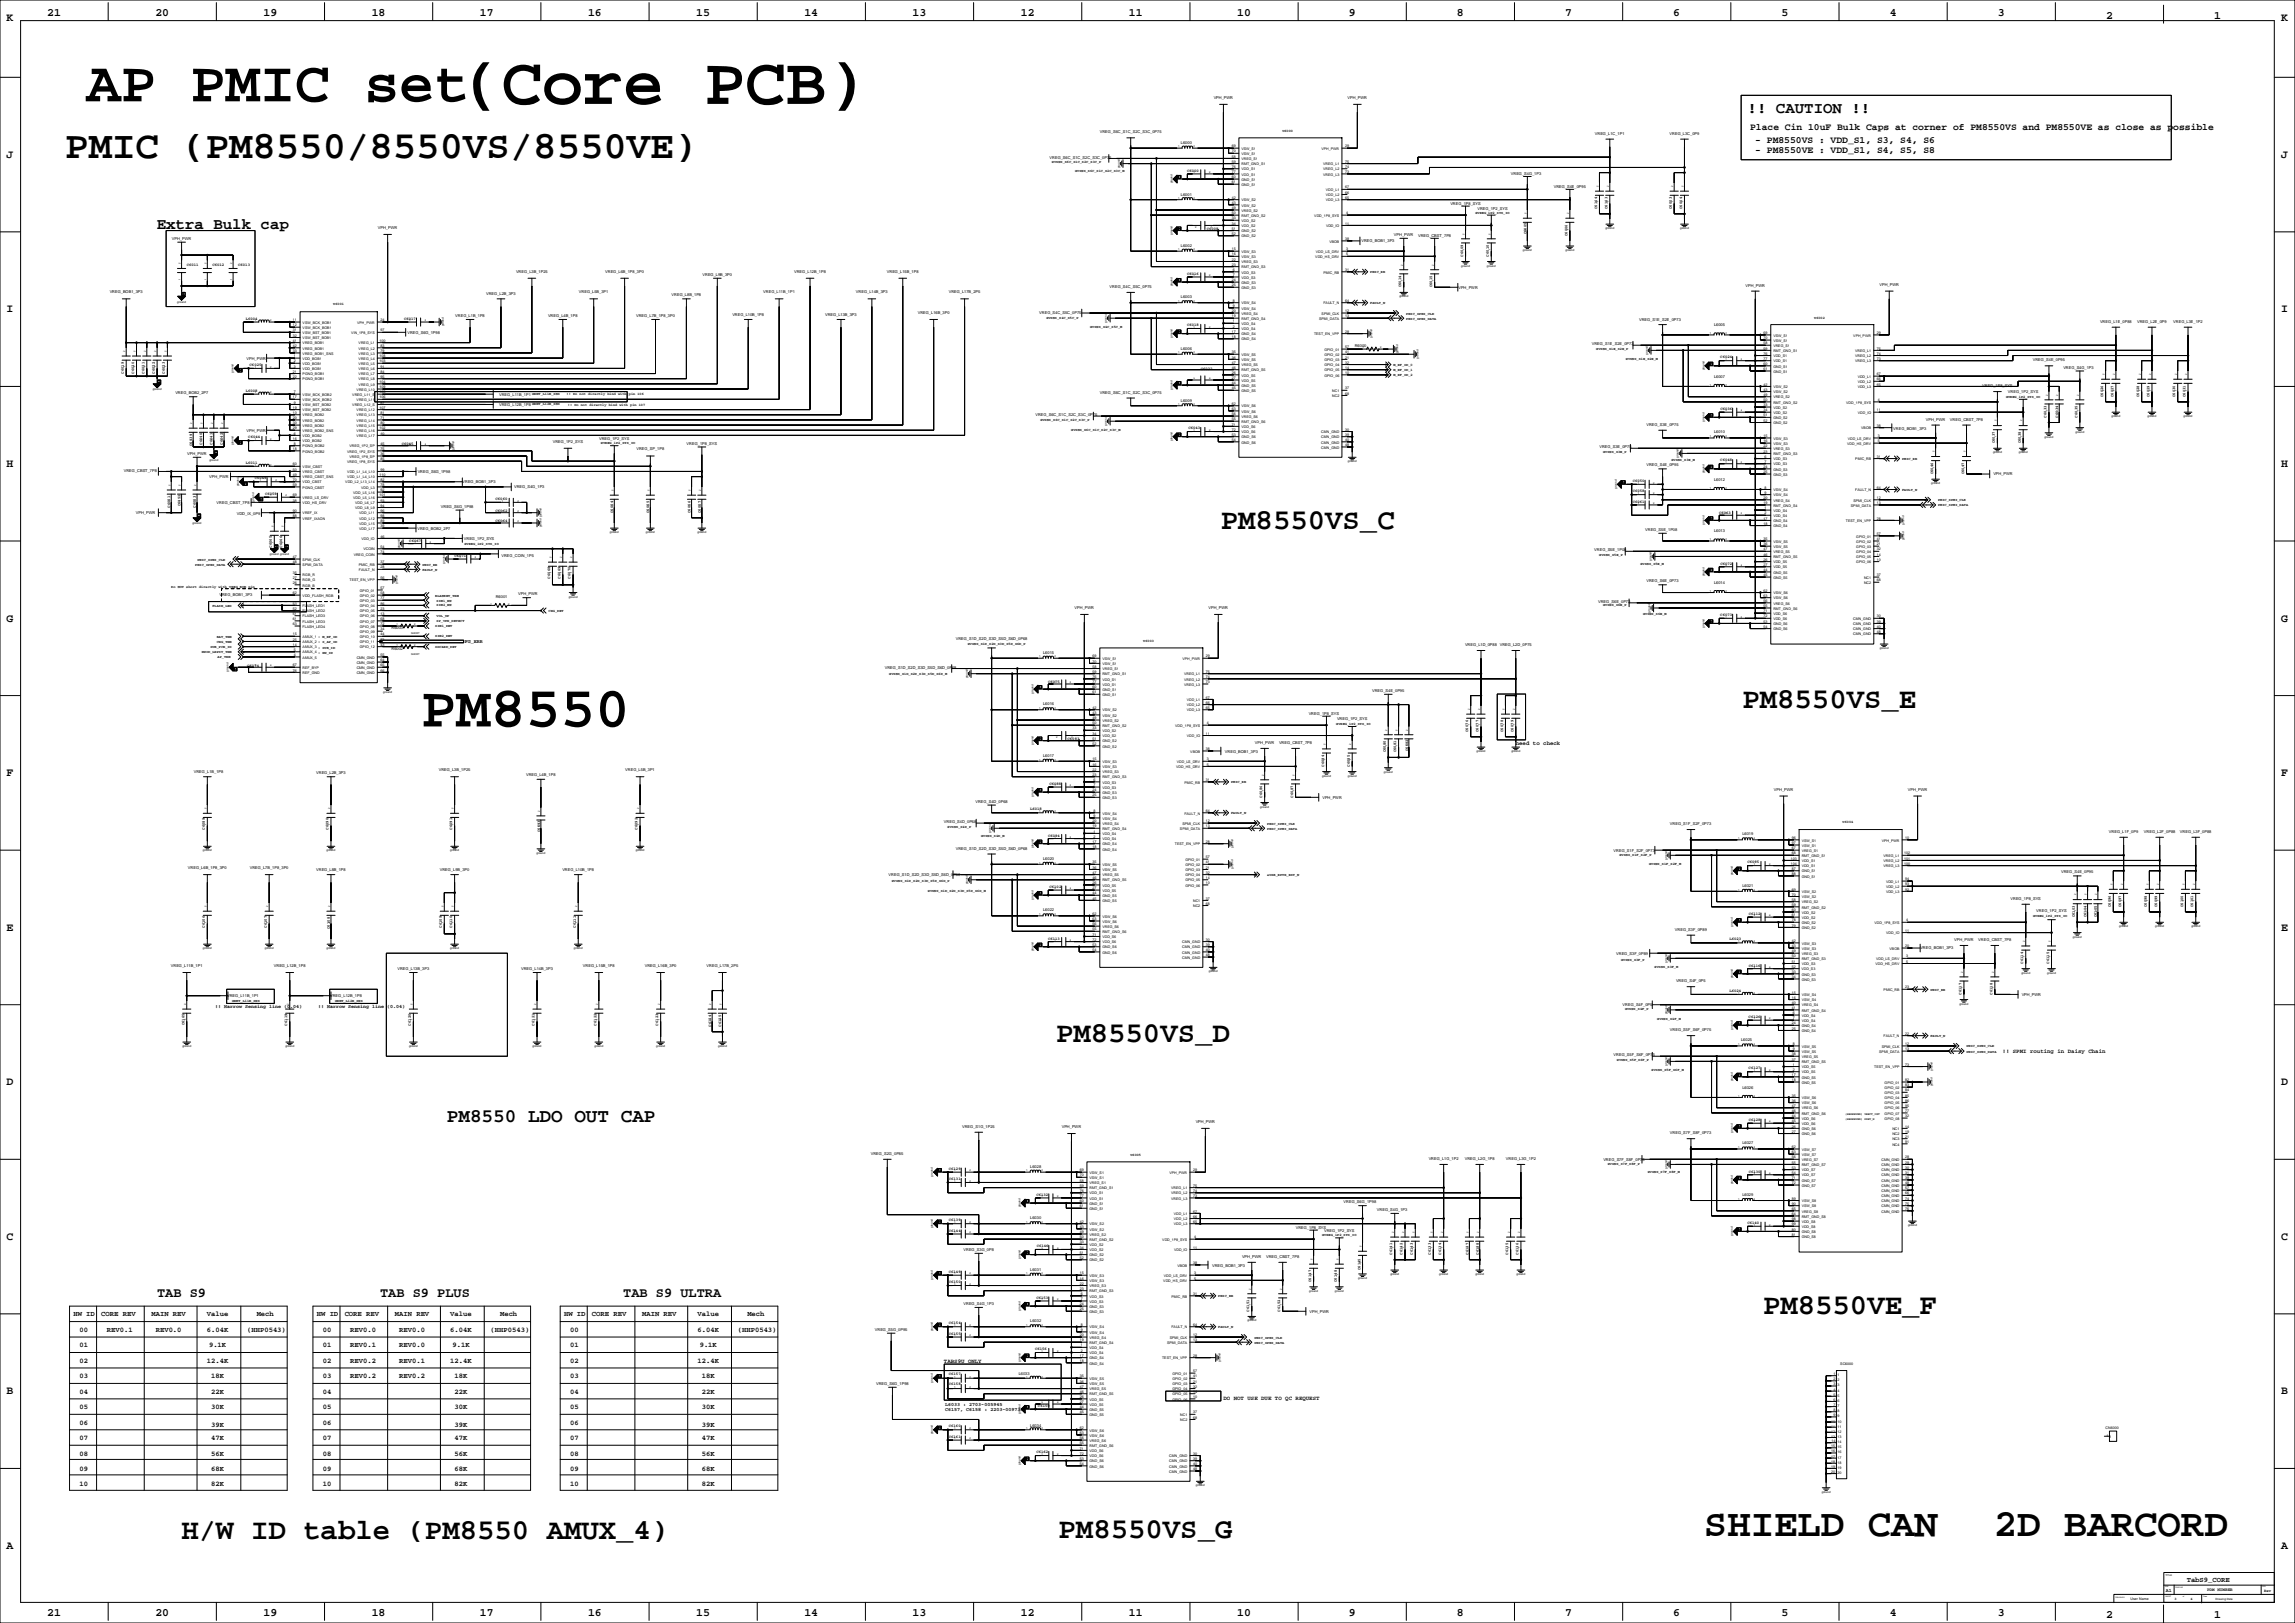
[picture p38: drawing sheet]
<svg xmlns="http://www.w3.org/2000/svg" width="2263mm" height="1600mm" viewBox="0 0 2263 1600" stroke-linecap="round" stroke-linejoin="round" font-family="sans-serif">
<defs><g id="words">
<text font-size="66.7" x="455" y="102">(Core PCB)</text>
<g font-size="57.1">
<text x="85" y="100">AP PMIC set</text>
<text x="415" y="716">PM8550</text>
</g>
<g font-size="38.5">
<text x="64" y="156">PMIC (PM8550/8550VS/8550VE)</text>
<text x="1680" y="1514">SHIELD CAN</text>
<text x="1966" y="1514">2D BARCORD</text>
</g>
<g font-size="28.6">
<text x="1204" y="522">PM8550VS_C</text>
<text x="1718" y="698">PM8550VS_E</text>
<text x="1041" y="1027">PM8550VS_D</text>
<text x="1738" y="1295">PM8550VE_F</text>
<text x="179" y="1517">H/W ID table (PM8550 AMUX_4)</text>
<text x="1044" y="1516">PM8550VS_G</text>
</g>
<text font-size="19" x="441" y="1106">PM8550 LDO OUT CAP</text>
<g font-size="15.5">
<text x="1723" y="112">!! CAUTION !!</text>
<text x="154" y="225">Extra Bulk cap</text>
</g>
<g font-size="13.4">
<text x="155" y="1279">TAB S9</text>
<text x="375" y="1279">TAB S9 PLUS</text>
<text x="615" y="1279">TAB S9 ULTRA</text>
</g>
<g font-size="11.3">
<text x="47" y="16">21</text>
<text x="153" y="16">20</text>
<text x="260" y="16">19</text>
<text x="367" y="16">18</text>
<text x="473" y="16">17</text>
<text x="580" y="16">16</text>
<text x="686" y="16">15</text>
<text x="793" y="16">14</text>
<text x="900" y="16">13</text>
<text x="1006" y="16">12</text>
<text x="1113" y="16">11</text>
<text x="1220" y="16">10</text>
<text x="1330" y="16">9</text>
<text x="1436" y="16">8</text>
<text x="1543" y="16">7</text>
<text x="1650" y="16">6</text>
<text x="1756" y="16">5</text>
<text x="1863" y="16">4</text>
<text x="1970" y="16">3</text>
<text x="7" y="21">K</text>
<text x="2076" y="18">2</text>
<text x="2183" y="18">1</text>
<text x="2249" y="21">K</text>
<text x="7" y="156">J</text>
<text x="2249" y="156">J</text>
<text x="7" y="308">I</text>
<text x="2249" y="308">I</text>
<text x="7" y="460">H</text>
<text x="2249" y="460">H</text>
<text x="7" y="613">G</text>
<text x="2249" y="613">G</text>
<text x="7" y="765">F</text>
<text x="2249" y="765">F</text>
<text x="7" y="917">E</text>
<text x="2249" y="917">E</text>
<text x="7" y="1070">D</text>
<text x="2249" y="1070">D</text>
<text x="7" y="1222">C</text>
<text x="2249" y="1222">C</text>
<text x="7" y="1374">B</text>
<text x="2249" y="1374">B</text>
<text x="7" y="1527">A</text>
<text x="2249" y="1527">A</text>
<text x="47" y="1593">21</text>
<text x="153" y="1593">20</text>
<text x="260" y="1593">19</text>
<text x="367" y="1593">18</text>
<text x="473" y="1593">17</text>
<text x="580" y="1593">16</text>
<text x="686" y="1593">15</text>
<text x="793" y="1593">14</text>
<text x="900" y="1593">13</text>
<text x="1006" y="1593">12</text>
<text x="1113" y="1593">11</text>
<text x="1220" y="1593">10</text>
<text x="1330" y="1593">9</text>
<text x="1436" y="1593">8</text>
<text x="1543" y="1593">7</text>
<text x="1650" y="1593">6</text>
<text x="1756" y="1593">5</text>
<text x="1863" y="1593">4</text>
<text x="1970" y="1593">3</text>
<text x="2076" y="1595">2</text>
<text x="2183" y="1595">1</text>
</g>
<g font-size="9.5">
<text x="1726" y="128">Place Cin 10uF Bulk Caps at corner of PM8550VS and PM8550VE as close as possible</text>
<text x="1731" y="141">- PM8550VS : VDD_S1, S3, S4, S6</text>
<text x="1731" y="151">- PM8550VE : VDD_S1, S4, S5, S8</text>
</g>
<g font-size="7.1">
<text x="72" y="1298">HW ID</text>
<text x="100" y="1298">CORE REV</text>
<text x="149" y="1298">MAIN REV</text>
<text x="204" y="1298">Value</text>
<text x="253" y="1298">Mech</text>
<text x="312" y="1298">HW ID</text>
<text x="340" y="1298">CORE REV</text>
<text x="389" y="1298">MAIN REV</text>
<text x="444" y="1298">Value</text>
<text x="493" y="1298">Mech</text>
<text x="556" y="1298">HW ID</text>
<text x="584" y="1298">CORE REV</text>
<text x="633" y="1298">MAIN REV</text>
<text x="688" y="1298">Value</text>
<text x="737" y="1298">Mech</text>
<text x="78" y="1313">00</text>
<text x="105" y="1313">REV0.1</text>
<text x="154" y="1313">REV0.0</text>
<text x="204" y="1313">6.04K</text>
<text x="244" y="1313">(HHP0543)</text>
<text x="318" y="1313">00</text>
<text x="345" y="1313">REV0.0</text>
<text x="394" y="1313">REV0.0</text>
<text x="444" y="1313">6.04K</text>
<text x="484" y="1313">(HHP0543)</text>
<text x="562" y="1313">00</text>
<text x="688" y="1313">6.04K</text>
<text x="728" y="1313">(HHP0543)</text>
<text x="78" y="1328">01</text>
<text x="206" y="1328">9.1K</text>
<text x="318" y="1328">01</text>
<text x="345" y="1328">REV0.1</text>
<text x="394" y="1328">REV0.0</text>
<text x="446" y="1328">9.1K</text>
<text x="562" y="1328">01</text>
<text x="690" y="1328">9.1K</text>
<text x="78" y="1343">02</text>
<text x="204" y="1343">12.4K</text>
<text x="318" y="1343">02</text>
<text x="345" y="1343">REV0.2</text>
<text x="394" y="1343">REV0.1</text>
<text x="444" y="1343">12.4K</text>
<text x="562" y="1343">02</text>
<text x="688" y="1343">12.4K</text>
<text x="78" y="1359">03</text>
<text x="208" y="1359">18K</text>
<text x="318" y="1359">03</text>
<text x="345" y="1359">REV0.2</text>
<text x="394" y="1359">REV0.2</text>
<text x="448" y="1359">18K</text>
<text x="562" y="1359">03</text>
<text x="692" y="1359">18K</text>
<text x="78" y="1374">04</text>
<text x="208" y="1374">22K</text>
<text x="318" y="1374">04</text>
<text x="448" y="1374">22K</text>
<text x="562" y="1374">04</text>
<text x="692" y="1374">22K</text>
<text x="78" y="1389">05</text>
<text x="208" y="1389">30K</text>
<text x="318" y="1389">05</text>
<text x="448" y="1389">30K</text>
<text x="562" y="1389">05</text>
<text x="692" y="1389">30K</text>
<text x="78" y="1404">06</text>
<text x="208" y="1407">39K</text>
<text x="318" y="1404">06</text>
<text x="448" y="1407">39K</text>
<text x="562" y="1404">06</text>
<text x="692" y="1407">39K</text>
<text x="78" y="1420">07</text>
<text x="208" y="1420">47K</text>
<text x="318" y="1420">07</text>
<text x="448" y="1420">47K</text>
<text x="562" y="1420">07</text>
<text x="692" y="1420">47K</text>
<text x="78" y="1435">08</text>
<text x="208" y="1435">56K</text>
<text x="318" y="1435">08</text>
<text x="448" y="1435">56K</text>
<text x="562" y="1435">08</text>
<text x="692" y="1435">56K</text>
<text x="78" y="1450">09</text>
<text x="208" y="1450">68K</text>
<text x="318" y="1450">09</text>
<text x="448" y="1450">68K</text>
<text x="562" y="1450">09</text>
<text x="692" y="1450">68K</text>
<text x="78" y="1465">10</text>
<text x="208" y="1465">82K</text>
<text x="318" y="1465">10</text>
<text x="448" y="1465">82K</text>
<text x="562" y="1465">10</text>
<text x="692" y="1465">82K</text>
<text x="2156" y="1559">TabS9_CORE</text>
</g>
<g font-size="5.6">
<text x="1494" y="734">need to check</text>
<text x="1974" y="1038">!! SPMI routing in Daisy Chain</text>
<text x="931" y="1344">TABS9U ONLY</text>
<text x="1206" y="1380">DO NOT USE DUE TO QC REQUEST</text>
</g>
<g font-size="4.9">
<text x="458" y="634">FG_ERR</text>
<text x="212" y="993">!! Narrow Sensing line (0.04)</text>
<text x="314" y="993">!! Narrow Sensing line (0.04)</text>
<text x="932" y="1386">L6033 : 2703-005945</text>
<text x="932" y="1391">C6157, C6158 : 2203-009733</text>
<text x="2135" y="1569">A1</text>
</g>
<text font-size="4.2" x="2176" y="1568">PDM NUMBER</text>
<g font-size="3.9">
<text x="1197" y="97">VPH_PWR</text>
<text x="1329" y="97">VPH_PWR</text>
<text x="1084" y="131">VREG_S6C_S1C_S2C_S3C_0P75</text>
<text x="1572" y="133">VREG_L1C_1P1</text>
<text x="1646" y="133">VREG_L3C_0P9</text>
<text x="1164" y="142">L6000</text>
<text x="1035" y="156">VREG_S6C_S1C_S2C_S3C_0P75</text>
<text x="1170" y="169">C6000</text>
<text x="1490" y="173">VREG_S4G_1P3</text>
<text x="1532" y="186">VREG_S4E_0P95</text>
<text x="1164" y="194">L6001</text>
<text x="1430" y="202">VREG_1P8_SYS</text>
<text x="1457" y="207">VREG_1P2_SYS</text>
<text x="1575" y="206" transform="rotate(-90 1575 206)">C6164</text>
<text x="1585" y="206" transform="rotate(-90 1585 206)">C6163</text>
<text x="1648" y="206" transform="rotate(-90 1648 206)">C6003</text>
<text x="1658" y="206" transform="rotate(-90 1658 206)">C6004</text>
<text x="373" y="226">VPH_PWR</text>
<text x="1190" y="227">C6008</text>
<text x="1374" y="232">VPH_PWR</text>
<text x="1398" y="234">VREG_CBST_7P8</text>
<text x="1505" y="231" transform="rotate(-90 1505 231)">C6005</text>
<text x="1545" y="233" transform="rotate(-90 1545 233)">C6006</text>
<text x="169" y="236">VPH_PWR</text>
<text x="1342" y="239">VREG_BOB1_3P3</text>
<text x="1164" y="243">L6002</text>
<text x="1443" y="253" transform="rotate(-90 1443 253)">C6009</text>
<text x="1468" y="253" transform="rotate(-90 1468 253)">C6010</text>
<text x="184" y="262">C6011</text>
<text x="210" y="262">C6012</text>
<text x="235" y="262">C6013</text>
<text x="509" y="269">VREG_L3B_1P25</text>
<text x="597" y="269">VREG_L6B_1P8_3P0</text>
<text x="783" y="269">VREG_L12B_1P8</text>
<text x="874" y="269">VREG_L15B_1P8</text>
<text x="693" y="272">VREG_L9B_3P0</text>
<text x="1170" y="271">C6016</text>
<text x="1853" y="282">VPH_PWR</text>
<text x="1094" y="284">VREG_S4C_S5C_0P75</text>
<text x="1382" y="283" transform="rotate(-90 1382 283)">C6014</text>
<text x="1412" y="283" transform="rotate(-90 1412 283)">C6015</text>
<text x="1438" y="285">VPH_PWR</text>
<text x="1721" y="283">VPH_PWR</text>
<text x="108" y="289">VREG_BOB1_3P3</text>
<text x="479" y="291">VREG_L2B_3P3</text>
<text x="571" y="289">VREG_L5B_3P1</text>
<text x="662" y="292">VREG_L8B_1P8</text>
<text x="753" y="289">VREG_L11B_1P1</text>
<text x="844" y="289">VREG_L14B_3P3</text>
<text x="935" y="289">VREG_L17B_2P5</text>
<text x="1164" y="294">L6003</text>
<text x="722" y="311">VREG_L10B_1P8</text>
<text x="813" y="311">VREG_L13B_3P3</text>
<text x="905" y="309">VREG_L16B_3P0</text>
<text x="1025" y="310">VREG_S4C_S5C_0P75</text>
<text x="242" y="315">L6004</text>
<text x="398" y="315">C6017</text>
<text x="449" y="312">VREG_L1B_1P8</text>
<text x="540" y="312">VREG_L4B_1P8</text>
<text x="627" y="312">VREG_L7B_1P8_3P0</text>
<text x="1616" y="316">VREG_S1E_S2E_0P73</text>
<text x="1170" y="321">C6018</text>
<text x="1690" y="321">L6005</text>
<text x="2070" y="318">VREG_L1E_0P88</text>
<text x="2107" y="318">VREG_L2E_0P9</text>
<text x="2143" y="318">VREG_L3E_1P2</text>
<text x="402" y="329">VREG_S6G_1P98</text>
<text x="1569" y="340">VREG_S1E_S2E_0P73</text>
<text x="1164" y="345">L6006</text>
<text x="1336" y="342">R6000</text>
<text x="1696" y="353">C6024</text>
<text x="243" y="354">VPH_PWR</text>
<text x="2004" y="356">VREG_S4E_0P95</text>
<text x="246" y="361">C6025</text>
<text x="1184" y="365">C6032</text>
<text x="2034" y="363">VREG_S4G_1P3</text>
<text x="122" y="368" transform="rotate(-90 122 368)">C6019</text>
<text x="132" y="368" transform="rotate(-90 132 368)">C6020</text>
<text x="142" y="368" transform="rotate(-90 142 368)">C6021</text>
<text x="153" y="368" transform="rotate(-90 153 368)">C6022</text>
<text x="163" y="368" transform="rotate(-90 163 368)">C6023</text>
<text x="1690" y="372">L6007</text>
<text x="1954" y="382">VREG_1P8_SYS</text>
<text x="173" y="389">VREG_BOB2_2P7</text>
<text x="242" y="386">L6008</text>
<text x="492" y="390">VREG_L11B_1P1 @RMT_L11B_SNS</text>
<text x="1084" y="388">VREG_S6C_S1C_S2C_S3C_0P75</text>
<text x="1980" y="387">VREG_1P2_SYS</text>
<text x="2074" y="391" transform="rotate(-90 2074 391)">C6026</text>
<text x="2084" y="391" transform="rotate(-90 2084 391)">C6027</text>
<text x="2109" y="391" transform="rotate(-90 2109 391)">C6028</text>
<text x="2119" y="391" transform="rotate(-90 2119 391)">C6029</text>
<text x="2145" y="391" transform="rotate(-90 2145 391)">C6030</text>
<text x="2155" y="391" transform="rotate(-90 2155 391)">C6031</text>
<text x="492" y="400">VREG_L12B_1P8 @RMT_L12B_SNS</text>
<text x="1164" y="397">L6009</text>
<text x="1696" y="404">C6036</text>
<text x="1021" y="410">VREG_S6C_S1C_S2C_S3C_0P75</text>
<text x="2018" y="412" transform="rotate(-90 2018 412)">C6033</text>
<text x="2029" y="412" transform="rotate(-90 2029 412)">C6034</text>
<text x="2048" y="412" transform="rotate(-90 2048 412)">C6035</text>
<text x="1623" y="420">VREG_S3E_0P75</text>
<text x="1899" y="415">VPH_PWR</text>
<text x="1923" y="415">VREG_CBST_7P8</text>
<text x="243" y="425">VPH_PWR</text>
<text x="1172" y="423">C6043</text>
<text x="1867" y="423">VREG_BOB1_3P3</text>
<text x="245" y="432">C6044</text>
<text x="1690" y="427">L6010</text>
<text x="545" y="436">VREG_1P2_SYS</text>
<text x="591" y="434">VREG_1P2_SYS</text>
<text x="1967" y="437" transform="rotate(-90 1967 437)">C6037</text>
<text x="1992" y="437" transform="rotate(-90 1992 437)">C6038</text>
<text x="189" y="440" transform="rotate(-90 189 440)">C6039</text>
<text x="199" y="438" transform="rotate(-90 199 438)">C6040</text>
<text x="210" y="438" transform="rotate(-90 210 438)">C6041</text>
<text x="220" y="438" transform="rotate(-90 220 438)">C6042</text>
<text x="396" y="439">C6045</text>
<text x="677" y="438">VREG_1P8_SYS</text>
<text x="1577" y="442">VREG_S3E_0P75</text>
<text x="185" y="448">VPH_PWR</text>
<text x="628" y="444">VREG_SP_1P8</text>
<text x="1696" y="455">C6048</text>
<text x="242" y="457">L6011</text>
<text x="1623" y="460">VREG_S4E_0P95</text>
<text x="122" y="465">VREG_CBST_7P8</text>
<text x="412" y="466">VREG_S6G_1P98</text>
<text x="1906" y="467" transform="rotate(-90 1906 467)">C6046</text>
<text x="1936" y="467" transform="rotate(-90 1936 467)">C6047</text>
<text x="206" y="471">VPH_PWR</text>
<text x="251" y="473">C6049</text>
<text x="1690" y="474">L6012</text>
<text x="1965" y="469">VPH_PWR</text>
<text x="456" y="476">VREG_BOB1_3P3</text>
<text x="1610" y="475">C6050</text>
<text x="507" y="481">VREG_S4G_1P3</text>
<text x="1610" y="485">C6058</text>
<text x="261" y="488">C6059</text>
<text x="214" y="497">VREG_CBST_7P8</text>
<text x="489" y="493">C6060</text>
<text x="1610" y="495">C6061</text>
<text x="168" y="500" transform="rotate(-90 168 500)">C6051</text>
<text x="178" y="499" transform="rotate(-90 178 499)">C6052</text>
<text x="193" y="500" transform="rotate(-90 193 500)">C6053</text>
<text x="435" y="500">VREG_S6G_1P98</text>
<text x="134" y="507">VPH_PWR</text>
<text x="234" y="508">VDD_IX_0P9</text>
<text x="489" y="504">C6062</text>
<text x="605" y="506" transform="rotate(-90 605 506)">C6054</text>
<text x="640" y="506" transform="rotate(-90 640 506)">C6055</text>
<text x="681" y="506" transform="rotate(-90 681 506)">C6056</text>
<text x="691" y="506" transform="rotate(-90 691 506)">C6057</text>
<text x="1695" y="507">C6063</text>
<text x="489" y="514">C6064</text>
<text x="412" y="522">VREG_BOB2_2P7</text>
<text x="1622" y="523">VREG_S5E_1P08</text>
<text x="1690" y="525">L6013</text>
<text x="457" y="532">VREG_1P2_SYS</text>
<text x="268" y="540" transform="rotate(-90 268 540)">C6065</text>
<text x="278" y="540" transform="rotate(-90 278 540)">C6066</text>
<text x="404" y="535">C6067</text>
<text x="1572" y="544">VREG_S5E_1P08</text>
<text x="448" y="549">C6071</text>
<text x="494" y="549">VREG_COIN_1P5</text>
<text x="1696" y="557">C6072</text>
<text x="542" y="570" transform="rotate(-90 542 570)">C6068</text>
<text x="552" y="570" transform="rotate(-90 552 570)">C6069</text>
<text x="563" y="570" transform="rotate(-90 563 570)">C6070</text>
<text x="1623" y="574">VREG_S6E_0P73</text>
<text x="1690" y="575">L6014</text>
<text x="216" y="588">VREG_BOB1_3P3</text>
<text x="511" y="587">VPH_PWR</text>
<text x="489" y="589">R6001</text>
<text x="1576" y="594">VREG_S6E_0P73</text>
<text x="1060" y="600">VPH_PWR</text>
<text x="1192" y="600">VPH_PWR</text>
<text x="1696" y="607">C6073</text>
<text x="386" y="620">R6003</text>
<text x="942" y="631">VREG_S1D_S2D_S3D_S5D_S6D_0P68</text>
<text x="386" y="641">R6002</text>
<text x="1444" y="637">VREG_L1D_0P88</text>
<text x="1479" y="637">VREG_L2D_0P75</text>
<text x="1028" y="644">L6015</text>
<text x="244" y="657">C6074</text>
<text x="872" y="659">VREG_S1D_S2D_S3D_S5D_S6D_0P68</text>
<text x="1033" y="673">C6075</text>
<text x="1353" y="682">VREG_S4E_0P95</text>
<text x="1028" y="695">L6016</text>
<text x="1290" y="705">VREG_1P8_SYS</text>
<text x="1318" y="710">VREG_1P2_SYS</text>
<text x="1448" y="721" transform="rotate(-90 1448 721)">C6076</text>
<text x="1458" y="721" transform="rotate(-90 1458 721)">C6077</text>
<text x="1482" y="721" transform="rotate(-90 1482 721)">C6078</text>
<text x="1492" y="721" transform="rotate(-90 1492 721)">C6079</text>
<text x="1053" y="729">C6083</text>
<text x="1237" y="733">VPH_PWR</text>
<text x="1261" y="733">VREG_CBST_7P8</text>
<text x="1208" y="742">VREG_BOB1_3P3</text>
<text x="1366" y="742" transform="rotate(-90 1366 742)">C6080</text>
<text x="1377" y="742" transform="rotate(-90 1377 742)">C6081</text>
<text x="1388" y="740" transform="rotate(-90 1388 740)">C6082</text>
<text x="1028" y="746">L6017</text>
<text x="1305" y="756" transform="rotate(-90 1305 756)">C6084</text>
<text x="1331" y="756" transform="rotate(-90 1331 756)">C6085</text>
<text x="191" y="762">VREG_L1B_1P8</text>
<text x="433" y="760">VREG_L3B_1P25</text>
<text x="616" y="760">VREG_L5B_3P1</text>
<text x="312" y="763">VREG_L2B_3P3</text>
<text x="519" y="765">VREG_L4B_1P8</text>
<text x="1035" y="773">C6088</text>
<text x="1749" y="779">VPH_PWR</text>
<text x="1881" y="779">VPH_PWR</text>
<text x="962" y="791">VREG_S4D_0P68</text>
<text x="1244" y="786" transform="rotate(-90 1244 786)">C6086</text>
<text x="1275" y="786" transform="rotate(-90 1275 786)">C6087</text>
<text x="1304" y="787">VPH_PWR</text>
<text x="1016" y="799">L6018</text>
<text x="931" y="811">VREG_S4D_0P68</text>
<text x="1646" y="813">VREG_S1F_S2F_0P73</text>
<text x="202" y="818" transform="rotate(-90 202 818)">C6089</text>
<text x="324" y="818" transform="rotate(-90 324 818)">C6090</text>
<text x="446" y="818" transform="rotate(-90 446 818)">C6091</text>
<text x="532" y="820" transform="rotate(-90 532 820)">C6093</text>
<text x="629" y="818" transform="rotate(-90 629 818)">C6092</text>
<text x="2079" y="821">VREG_L1F_0P9</text>
<text x="2114" y="821">VREG_L2F_0P88</text>
<text x="2149" y="821">VREG_L3F_0P88</text>
<text x="1033" y="826">C6094</text>
<text x="1718" y="823">L6019</text>
<text x="942" y="837">VREG_S1D_S2D_S3D_S5D_S6D_0P68</text>
<text x="1591" y="839">VREG_S1F_S2F_0P73</text>
<text x="1028" y="847">L6020</text>
<text x="1723" y="851">C6095</text>
<text x="185" y="857">VREG_L6B_1P8_3P0</text>
<text x="246" y="857">VREG_L7B_1P8_3P0</text>
<text x="312" y="858">VREG_L8B_1P8</text>
<text x="434" y="858">VREG_L9B_3P0</text>
<text x="554" y="858">VREG_L10B_1P8</text>
<text x="876" y="864">VREG_S1D_S2D_S3D_S5D_S6D_0P68</text>
<text x="2032" y="861">VREG_S4E_0P95</text>
<text x="1035" y="875">C6102</text>
<text x="1718" y="874">L6021</text>
<text x="1982" y="887">VREG_1P8_SYS</text>
<text x="1028" y="898">L6022</text>
<text x="2008" y="899">VREG_1P2_SYS</text>
<text x="2081" y="894" transform="rotate(-90 2081 894)">C6096</text>
<text x="2091" y="894" transform="rotate(-90 2091 894)">C6097</text>
<text x="2117" y="894" transform="rotate(-90 2117 894)">C6098</text>
<text x="2127" y="894" transform="rotate(-90 2127 894)">C6099</text>
<text x="2152" y="894" transform="rotate(-90 2152 894)">C6100</text>
<text x="2162" y="894" transform="rotate(-90 2162 894)">C6101</text>
<text x="1724" y="902">C6112</text>
<text x="2046" y="904" transform="rotate(-90 2046 904)">C6103</text>
<text x="2057" y="904" transform="rotate(-90 2057 904)">C6104</text>
<text x="2067" y="904" transform="rotate(-90 2067 904)">C6105</text>
<text x="202" y="914" transform="rotate(-90 202 914)">C6106</text>
<text x="263" y="914" transform="rotate(-90 263 914)">C6107</text>
<text x="325" y="916" transform="rotate(-90 325 916)">C6108</text>
<text x="436" y="914" transform="rotate(-90 436 914)">C6109</text>
<text x="446" y="914" transform="rotate(-90 446 914)">C6110</text>
<text x="568" y="914" transform="rotate(-90 568 914)">C6111</text>
<text x="1651" y="917">VREG_S3F_0P89</text>
<text x="1033" y="927">C6113</text>
<text x="1705" y="927">L6023</text>
<text x="1927" y="928">VPH_PWR</text>
<text x="1950" y="928">VREG_CBST_7P8</text>
<text x="1893" y="936">VREG_BOB1_3P3</text>
<text x="1593" y="941">VREG_S3F_0P89</text>
<text x="168" y="953">VREG_L11B_1P1</text>
<text x="270" y="953">VREG_L12B_1P8</text>
<text x="575" y="953">VREG_L15B_1P8</text>
<text x="636" y="953">VREG_L16B_3P0</text>
<text x="697" y="953">VREG_L17B_2P5</text>
<text x="1724" y="953">C6116</text>
<text x="1995" y="950" transform="rotate(-90 1995 950)">C6114</text>
<text x="2020" y="950" transform="rotate(-90 2020 950)">C6115</text>
<text x="392" y="956">VREG_L13B_3P3</text>
<text x="514" y="956">VREG_L14B_3P3</text>
<text x="1652" y="968">VREG_S4F_0P5</text>
<text x="1705" y="978">L6024</text>
<text x="224" y="983">VREG_L11B_1P1</text>
<text x="326" y="983">VREG_L12B_1P8</text>
<text x="1934" y="980" transform="rotate(-90 1934 980)">C6117</text>
<text x="1964" y="980" transform="rotate(-90 1964 980)">C6118</text>
<text x="1993" y="982">VPH_PWR</text>
<text x="1600" y="992">VREG_S4F_0P5</text>
<text x="1724" y="1003">C6126</text>
<text x="182" y="1011" transform="rotate(-90 182 1011)">C6165</text>
<text x="283" y="1011" transform="rotate(-90 283 1011)">C6119</text>
<text x="405" y="1011" transform="rotate(-90 405 1011)">C6120</text>
<text x="527" y="1011" transform="rotate(-90 527 1011)">C6121</text>
<text x="588" y="1011" transform="rotate(-90 588 1011)">C6122</text>
<text x="649" y="1011" transform="rotate(-90 649 1011)">C6123</text>
<text x="701" y="1012" transform="rotate(-90 701 1012)">C6124</text>
<text x="711" y="1012" transform="rotate(-90 711 1012)">C6125</text>
<text x="1646" y="1016">VREG_S5F_S6F_0P75</text>
<text x="1717" y="1027">L6025</text>
<text x="1591" y="1041">VREG_S5F_S6F_0P75</text>
<text x="1724" y="1054">C6127</text>
<text x="1718" y="1073">L6026</text>
<text x="1179" y="1107">VPH_PWR</text>
<text x="1724" y="1105">C6128</text>
<text x="949" y="1112">VREG_S1G_1P25</text>
<text x="1047" y="1112">VPH_PWR</text>
<text x="1646" y="1118">VREG_S7F_S8F_0P73</text>
<text x="1718" y="1128">L6027</text>
<text x="859" y="1138">VREG_S2G_0P85</text>
<text x="1409" y="1143">VREG_L1G_1P2</text>
<text x="1444" y="1143">VREG_L2G_1P8</text>
<text x="1485" y="1143">VREG_L3G_1P2</text>
<text x="1581" y="1144">VREG_S7F_S8F_0P73</text>
<text x="1016" y="1151">L6028</text>
<text x="936" y="1153">C6129</text>
<text x="1724" y="1156">C6130</text>
<text x="936" y="1163">C6131</text>
<text x="1022" y="1178">C6132</text>
<text x="1718" y="1179">L6029</text>
<text x="1325" y="1186">VREG_S6G_1P98</text>
<text x="1358" y="1194">VREG_S4G_1P3</text>
<text x="936" y="1204">C6139</text>
<text x="1016" y="1202">L6030</text>
<text x="1278" y="1211">VREG_1P8_SYS</text>
<text x="1723" y="1206">C6140</text>
<text x="936" y="1214">C6144</text>
<text x="1306" y="1214">VREG_1P2_SYS</text>
<text x="1022" y="1230">C6146</text>
<text x="950" y="1233">VREG_S3G_0P8</text>
<text x="1225" y="1240">VPH_PWR</text>
<text x="1248" y="1240">VREG_CBST_7P8</text>
<text x="1373" y="1237" transform="rotate(-90 1373 1237)">C6141</text>
<text x="1383" y="1237" transform="rotate(-90 1383 1237)">C6142</text>
<text x="1393" y="1237" transform="rotate(-90 1393 1237)">C6143</text>
<text x="1411" y="1237" transform="rotate(-90 1411 1237)">C6133</text>
<text x="1421" y="1237" transform="rotate(-90 1421 1237)">C6134</text>
<text x="1448" y="1237" transform="rotate(-90 1448 1237)">C6137</text>
<text x="1458" y="1237" transform="rotate(-90 1458 1237)">C6138</text>
<text x="1487" y="1237" transform="rotate(-90 1487 1237)">C6135</text>
<text x="1497" y="1237" transform="rotate(-90 1497 1237)">C6136</text>
<text x="1016" y="1253">L6031</text>
<text x="1195" y="1249">VREG_BOB1_3P3</text>
<text x="1341" y="1252" transform="rotate(-90 1341 1252)">C6145</text>
<text x="936" y="1255">C6149</text>
<text x="936" y="1265">C6150</text>
<text x="1293" y="1264" transform="rotate(-90 1293 1264)">C6147</text>
<text x="1318" y="1264" transform="rotate(-90 1318 1264)">C6148</text>
<text x="1022" y="1280">C6153</text>
<text x="950" y="1286">VREG_S4G_1P3</text>
<text x="1232" y="1293" transform="rotate(-90 1232 1293)">C6151</text>
<text x="1262" y="1293" transform="rotate(-90 1262 1293)">C6152</text>
<text x="1291" y="1294">VPH_PWR</text>
<text x="936" y="1305">C6154</text>
<text x="1016" y="1303">L6032</text>
<text x="863" y="1312">VREG_S5G_0P95</text>
<text x="936" y="1316">C6155</text>
<text x="1021" y="1331">C6156</text>
<text x="936" y="1355">C6157</text>
<text x="1004" y="1355">L6033</text>
<text x="864" y="1365">VREG_S6G_1P98</text>
<text x="936" y="1365">C6158</text>
<text x="1023" y="1387">C6159</text>
<text x="936" y="1407">C6160</text>
<text x="1016" y="1406">L6034</text>
<text x="936" y="1417">C6161</text>
<text x="1022" y="1432">C6162</text>
<text x="2232" y="1569">Rev</text>
</g>
<g font-size="3.5">
<text x="1264" y="130">U6000</text>
<text x="1214" y="145">69</text>
<text x="1224" y="148">VSW_S1</text>
<text x="1303" y="148">VPH_PWR</text>
<text x="1326" y="145">29</text>
<text x="1214" y="150">70</text>
<text x="1214" y="155">58</text>
<text x="1224" y="153">VSW_S1</text>
<text x="1037" y="161">@VSNS_S6C_S1C_S2C_S3C_P</text>
<text x="1214" y="160">59</text>
<text x="1224" y="158">VREG_S1</text>
<text x="1326" y="160">75</text>
<text x="1214" y="165">76</text>
<text x="1224" y="163">RMT_GND_S1</text>
<text x="1305" y="163">VREG_L1</text>
<text x="1326" y="165">74</text>
<text x="1060" y="170">@VSNS_S6C_S1C_S2C_S3C_M</text>
<text x="1214" y="171">77</text>
<text x="1224" y="168">VDD_S1</text>
<text x="1224" y="173">VDD_S1</text>
<text x="1305" y="168">VREG_L2</text>
<text x="1305" y="173">VREG_L3</text>
<text x="1326" y="171">73</text>
<text x="1214" y="176">60</text>
<text x="1224" y="178">GND_S1</text>
<text x="1214" y="181">61</text>
<text x="1224" y="183">GND_S1</text>
<text x="1326" y="186">67</text>
<text x="1307" y="188">VDD_L1</text>
<text x="1326" y="191">66</text>
<text x="1214" y="196">42</text>
<text x="1307" y="193">VDD_L2</text>
<text x="1326" y="196">65</text>
<text x="1214" y="201">43</text>
<text x="1224" y="199">VSW_S2</text>
<text x="1224" y="204">VSW_S2</text>
<text x="1307" y="199">VDD_L3</text>
<text x="1214" y="206">49</text>
<text x="1224" y="209">VREG_S2</text>
<text x="1214" y="211">50</text>
<text x="1224" y="214">RMT_GND_S2</text>
<text x="1296" y="214">VDD_1P8_SYS</text>
<text x="1327" y="211">4</text>
<text x="1455" y="211">@VREG_1P2_SYS_IO</text>
<text x="1214" y="221">34</text>
<text x="1214" y="216">33</text>
<text x="1224" y="219">VDD_S2</text>
<text x="1326" y="221">11</text>
<text x="1214" y="226">51</text>
<text x="1224" y="224">VDD_S2</text>
<text x="1307" y="224">VDD_IO</text>
<text x="1214" y="232">52</text>
<text x="1224" y="229">GND_S2</text>
<text x="1224" y="234">GND_S2</text>
<text x="1311" y="239">VBOB</text>
<text x="1326" y="237">38</text>
<text x="1214" y="247">15</text>
<text x="1214" y="252">16</text>
<text x="1224" y="249">VSW_S3</text>
<text x="1297" y="249">VDD_LS_DRV</text>
<text x="1327" y="252">5</text>
<text x="1327" y="247">3</text>
<text x="1214" y="257">22</text>
<text x="1224" y="254">VSW_S3</text>
<text x="1297" y="254">VDD_HS_DRV</text>
<text x="1214" y="262">23</text>
<text x="1224" y="259">VREG_S3</text>
<text x="1215" y="267">6</text>
<text x="1224" y="270">VDD_S3</text>
<text x="1224" y="265">RMT_GND_S3</text>
<text x="1305" y="270">PMIC_RB</text>
<text x="1326" y="267">31</text>
<text x="1351" y="269">PMIC_RB</text>
<text x="1215" y="272">7</text>
<text x="1224" y="275">VDD_S3</text>
<text x="1214" y="277">24</text>
<text x="1224" y="280">GND_S3</text>
<text x="1214" y="282">25</text>
<text x="1224" y="285">GND_S3</text>
<text x="1215" y="298">8</text>
<text x="1326" y="298">64</text>
<text x="1351" y="300">FAULT_N</text>
<text x="329" y="301">U6001</text>
<text x="1215" y="303">9</text>
<text x="1224" y="300">VSW_S4</text>
<text x="1224" y="305">VSW_S4</text>
<text x="1305" y="300">FAULT_N</text>
<text x="1214" y="308">20</text>
<text x="1224" y="310">VREG_S4</text>
<text x="1303" y="310">SPMI_CLK</text>
<text x="1326" y="308">12</text>
<text x="1387" y="310">PMIC_SPMI_CLK</text>
<text x="289" y="317">11</text>
<text x="375" y="317">24</text>
<text x="1032" y="315">@VSNS_S4C_S5C_P</text>
<text x="1214" y="313">19</text>
<text x="1215" y="318">1</text>
<text x="1224" y="315">RMT_GND_S4</text>
<text x="1301" y="315">SPMI_DATA</text>
<text x="1326" y="313">13</text>
<text x="1387" y="315">PMIC_SPMI_DATA</text>
<text x="1789" y="314">U6002</text>
<text x="289" y="322">12</text>
<text x="298" y="319">VSW_BCK_BOB1</text>
<text x="352" y="319">VPH_PWR</text>
<text x="1075" y="324">@VSNS_S4C_S5C_M</text>
<text x="1215" y="323">2</text>
<text x="1224" y="320">VDD_S4</text>
<text x="289" y="327">31</text>
<text x="298" y="324">VSW_BCK_BOB1</text>
<text x="298" y="329">VSW_BST_BOB1</text>
<text x="346" y="329">VIN_1P8_SYS</text>
<text x="375" y="327">97</text>
<text x="1214" y="328">17</text>
<text x="1224" y="325">VDD_S4</text>
<text x="1326" y="328">28</text>
<text x="1739" y="329">69</text>
<text x="1851" y="329">29</text>
<text x="289" y="332">32</text>
<text x="298" y="334">VSW_BST_BOB1</text>
<text x="1214" y="333">18</text>
<text x="1224" y="331">GND_S4</text>
<text x="1224" y="336">GND_S4</text>
<text x="1296" y="331">TEST_EN_VPP</text>
<text x="1739" y="334">70</text>
<text x="1748" y="332">VSW_S1</text>
<text x="1827" y="332">VPH_PWR</text>
<text x="289" y="342">42</text>
<text x="289" y="337">41</text>
<text x="298" y="339">VREG_BOB1</text>
<text x="354" y="339">VREG_L1</text>
<text x="374" y="337">100</text>
<text x="375" y="342">83</text>
<text x="1739" y="339">58</text>
<text x="1748" y="342">VREG_S1</text>
<text x="1748" y="337">VSW_S1</text>
<text x="289" y="347">33</text>
<text x="298" y="345">VREG_BOB1</text>
<text x="354" y="345">VREG_L2</text>
<text x="375" y="347">79</text>
<text x="1306" y="346">GPIO_01</text>
<text x="1326" y="343">57</text>
<text x="1574" y="345">@VSNS_S1E_S2E_P</text>
<text x="1739" y="345">59</text>
<text x="1748" y="347">RMT_GND_S1</text>
<text x="1829" y="347">VREG_L1</text>
<text x="1851" y="345">75</text>
<text x="290" y="352">1</text>
<text x="298" y="350">VREG_BOB1_SNS</text>
<text x="354" y="350">VREG_L3</text>
<text x="374" y="352">108</text>
<text x="1214" y="353">36</text>
<text x="1214" y="348">35</text>
<text x="1224" y="351">VSW_S5</text>
<text x="1306" y="351">GPIO_02</text>
<text x="1326" y="348">41</text>
<text x="1326" y="353">21</text>
<text x="1739" y="350">76</text>
<text x="1748" y="352">VDD_S1</text>
<text x="1829" y="352">VREG_L2</text>
<text x="1851" y="350">74</text>
<text x="290" y="357">2</text>
<text x="298" y="355">VDD_BOB1</text>
<text x="298" y="360">VDD_BOB1</text>
<text x="354" y="355">VREG_L4</text>
<text x="354" y="360">VREG_L5</text>
<text x="374" y="357">103</text>
<text x="1214" y="358">47</text>
<text x="1224" y="356">VSW_S5</text>
<text x="1306" y="356">GPIO_03</text>
<text x="1326" y="358">32</text>
<text x="1603" y="355">@VSNS_S1E_S2E_M</text>
<text x="1739" y="360">60</text>
<text x="1739" y="355">77</text>
<text x="1748" y="357">VDD_S1</text>
<text x="1829" y="357">VREG_L3</text>
<text x="1851" y="355">73</text>
<text x="290" y="362">3</text>
<text x="298" y="365">VDD_BOB1</text>
<text x="354" y="365">VREG_L6</text>
<text x="375" y="362">91</text>
<text x="1214" y="364">46</text>
<text x="1224" y="361">VREG_S5</text>
<text x="1306" y="361">GPIO_04</text>
<text x="1326" y="364">14</text>
<text x="1374" y="360">M_RF_ID_0</text>
<text x="1374" y="365">M_RF_ID_1</text>
<text x="1739" y="365">61</text>
<text x="1748" y="362">GND_S1</text>
<text x="289" y="367">21</text>
<text x="298" y="370">PGND_BOB1</text>
<text x="354" y="370">VREG_L7</text>
<text x="375" y="367">84</text>
<text x="1214" y="369">26</text>
<text x="1224" y="366">RMT_GND_S5</text>
<text x="1224" y="371">VDD_S5</text>
<text x="1306" y="371">GPIO_06</text>
<text x="1306" y="366">GPIO_05</text>
<text x="1326" y="369">10</text>
<text x="1374" y="370">M_RF_ID_2</text>
<text x="1748" y="367">GND_S1</text>
<text x="1851" y="370">67</text>
<text x="289" y="372">22</text>
<text x="298" y="375">PGND_BOB1</text>
<text x="354" y="375">VREG_L8</text>
<text x="374" y="378">104</text>
<text x="375" y="372">95</text>
<text x="1214" y="374">27</text>
<text x="1224" y="376">VDD_S5</text>
<text x="1832" y="372">VDD_L1</text>
<text x="1832" y="378">VDD_L2</text>
<text x="1851" y="375">66</text>
<text x="354" y="380">VREG_L9</text>
<text x="374" y="383">109</text>
<text x="1214" y="384">45</text>
<text x="1214" y="379">44</text>
<text x="1224" y="381">GND_S5</text>
<text x="1326" y="384">37</text>
<text x="1739" y="380">42</text>
<text x="1748" y="383">VSW_S2</text>
<text x="1832" y="383">VDD_L3</text>
<text x="1851" y="380">65</text>
<text x="290" y="388">7</text>
<text x="352" y="385">VREG_L10</text>
<text x="374" y="388">105</text>
<text x="559" y="389">!! Do not directly bind with pin 106</text>
<text x="1224" y="386">GND_S5</text>
<text x="1313" y="386">NC1</text>
<text x="1326" y="389">68</text>
<text x="1739" y="385">43</text>
<text x="1748" y="388">VSW_S2</text>
<text x="289" y="393">17</text>
<text x="298" y="390">VSW_BCK_BOB2</text>
<text x="298" y="395">VSW_BCK_BOB2</text>
<text x="347" y="390">VREG_L11_S</text>
<text x="352" y="395">VREG_L11</text>
<text x="374" y="393">106</text>
<text x="1313" y="392">NC2</text>
<text x="1739" y="390">49</text>
<text x="1739" y="395">50</text>
<text x="1748" y="393">VREG_S2</text>
<text x="1852" y="395">4</text>
<text x="1978" y="392">@VREG_1P2_SYS_IO</text>
<text x="290" y="398">9</text>
<text x="298" y="400">VSW_BST_BOB2</text>
<text x="347" y="400">VREG_L12_S</text>
<text x="375" y="398">87</text>
<text x="560" y="401">!! Do not directly bind with pin 107</text>
<text x="1214" y="399">62</text>
<text x="1224" y="402">VSW_S6</text>
<text x="1739" y="400">33</text>
<text x="1748" y="398">RMT_GND_S2</text>
<text x="1820" y="398">VDD_1P8_SYS</text>
<text x="289" y="403">19</text>
<text x="298" y="405">VSW_BST_BOB2</text>
<text x="352" y="405">VREG_L12</text>
<text x="374" y="403">107</text>
<text x="1214" y="404">63</text>
<text x="1224" y="407">VSW_S6</text>
<text x="1739" y="405">34</text>
<text x="1748" y="403">VDD_S2</text>
<text x="1851" y="405">11</text>
<text x="289" y="408">10</text>
<text x="289" y="413">20</text>
<text x="298" y="411">VREG_BOB2</text>
<text x="352" y="411">VREG_L13</text>
<text x="375" y="413">71</text>
<text x="375" y="408">81</text>
<text x="1214" y="409">56</text>
<text x="1224" y="412">VREG_S6</text>
<text x="1739" y="411">51</text>
<text x="1748" y="413">GND_S2</text>
<text x="1748" y="408">VDD_S2</text>
<text x="1832" y="408">VDD_IO</text>
<text x="289" y="418">30</text>
<text x="298" y="416">VREG_BOB2</text>
<text x="352" y="416">VREG_L14</text>
<text x="375" y="418">80</text>
<text x="1026" y="415">@VSNS_S6C_S1C_S2C_S3C_P</text>
<text x="1214" y="419">71</text>
<text x="1214" y="414">55</text>
<text x="1224" y="417">RMT_GND_S6</text>
<text x="1739" y="416">52</text>
<text x="1748" y="418">GND_S2</text>
<text x="289" y="423">29</text>
<text x="298" y="421">VREG_BOB2</text>
<text x="298" y="426">VREG_BOB2_SNS</text>
<text x="352" y="421">VREG_L15</text>
<text x="352" y="426">VREG_L16</text>
<text x="374" y="423">102</text>
<text x="1056" y="425">@VSNS_S6C_S1C_S2C_S3C_M</text>
<text x="1214" y="425">72</text>
<text x="1224" y="422">VDD_S6</text>
<text x="1326" y="425">30</text>
<text x="1835" y="423">VBOB</text>
<text x="1851" y="421">38</text>
<text x="290" y="428">6</text>
<text x="298" y="431">VDD_BOB2</text>
<text x="352" y="431">VREG_L17</text>
<text x="375" y="428">40</text>
<text x="1214" y="430">53</text>
<text x="1224" y="427">VDD_S6</text>
<text x="1303" y="427">CMN_GND</text>
<text x="1326" y="430">39</text>
<text x="1739" y="431">15</text>
<text x="1852" y="431">3</text>
<text x="289" y="433">16</text>
<text x="298" y="436">VDD_BOB2</text>
<text x="593" y="438">@VREG_1P2_SYS_IO</text>
<text x="1214" y="435">54</text>
<text x="1224" y="432">GND_S6</text>
<text x="1224" y="437">GND_S6</text>
<text x="1303" y="432">CMN_GND</text>
<text x="1303" y="437">CMN_GND</text>
<text x="1326" y="435">40</text>
<text x="1739" y="436">16</text>
<text x="1748" y="433">VSW_S3</text>
<text x="1822" y="433">VDD_LS_DRV</text>
<text x="1852" y="436">5</text>
<text x="289" y="444">18</text>
<text x="290" y="438">8</text>
<text x="298" y="441">PGND_BOB2</text>
<text x="345" y="441">VREG_1P2_SP</text>
<text x="375" y="444">75</text>
<text x="375" y="438">45</text>
<text x="1303" y="442">CMN_GND</text>
<text x="1326" y="440">48</text>
<text x="1739" y="441">22</text>
<text x="1748" y="438">VSW_S3</text>
<text x="1748" y="444">VREG_S3</text>
<text x="1821" y="438">VDD_HS_DRV</text>
<text x="298" y="446">PGND_BOB2</text>
<text x="342" y="446">VREG_1P2_SYS</text>
<text x="375" y="449">36</text>
<text x="1581" y="447">@VSNS_S3E_P</text>
<text x="1739" y="446">23</text>
<text x="1748" y="449">RMT_GND_S3</text>
<text x="345" y="451">VREG_1P8_SP</text>
<text x="375" y="454">85</text>
<text x="1648" y="454">@VSNS_S3E_M</text>
<text x="1740" y="451">6</text>
<text x="1748" y="454">VDD_S3</text>
<text x="1829" y="454">PMIC_RB</text>
<text x="1851" y="451">31</text>
<text x="1875" y="454">PMIC_RB</text>
<text x="289" y="459">60</text>
<text x="298" y="461">VSW_CBST</text>
<text x="342" y="456">VREG_1P8_SYS</text>
<text x="1739" y="461">24</text>
<text x="1740" y="456">7</text>
<text x="1748" y="459">VDD_S3</text>
<text x="289" y="464">50</text>
<text x="298" y="466">VREG_CBST</text>
<text x="342" y="466">VDD_L1_L4_L10</text>
<text x="375" y="464">99</text>
<text x="1739" y="466">25</text>
<text x="1748" y="464">GND_S3</text>
<text x="289" y="469">49</text>
<text x="298" y="471">VREG_CBST_SNS</text>
<text x="342" y="471">VDD_L1_L4_L10</text>
<text x="374" y="469">110</text>
<text x="1748" y="469">GND_S3</text>
<text x="289" y="479">59</text>
<text x="289" y="474">70</text>
<text x="298" y="477">VDD_CBST</text>
<text x="340" y="477">VDD_L2_L13_L14</text>
<text x="375" y="474">82</text>
<text x="375" y="479">78</text>
<text x="298" y="482">PGND_CBST</text>
<text x="356" y="482">VDD_L3</text>
<text x="375" y="484">92</text>
<text x="1740" y="482">8</text>
<text x="1748" y="484">VSW_S4</text>
<text x="1829" y="484">FAULT_N</text>
<text x="1851" y="482">64</text>
<text x="1875" y="484">FAULT_N</text>
<text x="289" y="489">69</text>
<text x="298" y="492">VREG_LS_DRV</text>
<text x="348" y="487">VDD_L5_L16</text>
<text x="348" y="492">VDD_L5_L16</text>
<text x="374" y="489">101</text>
<text x="1739" y="492">20</text>
<text x="1740" y="487">9</text>
<text x="1748" y="489">VSW_S4</text>
<text x="1851" y="492">12</text>
<text x="289" y="494">38</text>
<text x="298" y="497">VDD_HS_DRV</text>
<text x="350" y="497">VDD_L6_L7</text>
<text x="375" y="494">93</text>
<text x="1739" y="497">19</text>
<text x="1748" y="494">VREG_S4</text>
<text x="1827" y="494">SPMI_CLK</text>
<text x="1851" y="497">13</text>
<text x="1911" y="494">PMIC_SPMI_CLK</text>
<text x="350" y="502">VDD_L8_L9</text>
<text x="375" y="499">94</text>
<text x="1740" y="502">1</text>
<text x="1748" y="499">RMT_GND_S4</text>
<text x="1825" y="499">SPMI_DATA</text>
<text x="1911" y="499">PMIC_SPMI_DATA</text>
<text x="289" y="505">90</text>
<text x="289" y="510">88</text>
<text x="298" y="507">VREF_IX</text>
<text x="354" y="507">VDD_L11</text>
<text x="375" y="510">98</text>
<text x="375" y="505">96</text>
<text x="1740" y="507">2</text>
<text x="1748" y="505">VDD_S4</text>
<text x="1748" y="510">VDD_S4</text>
<text x="298" y="512">VREF_IXAON</text>
<text x="354" y="512">VDD_L12</text>
<text x="375" y="515">89</text>
<text x="1739" y="512">17</text>
<text x="1748" y="515">GND_S4</text>
<text x="1820" y="515">TEST_EN_VPP</text>
<text x="1851" y="512">28</text>
<text x="354" y="517">VDD_L15</text>
<text x="375" y="520">39</text>
<text x="1739" y="517">18</text>
<text x="1748" y="520">GND_S4</text>
<text x="354" y="522">VDD_L17</text>
<text x="1851" y="527">57</text>
<text x="356" y="532">VDD_IO</text>
<text x="375" y="530">46</text>
<text x="1739" y="532">35</text>
<text x="1830" y="530">GPIO_01</text>
<text x="1851" y="532">41</text>
<text x="458" y="537">@VREG_1P2_SYS_IO</text>
<text x="1739" y="538">36</text>
<text x="1748" y="535">VSW_S5</text>
<text x="1830" y="535">GPIO_02</text>
<text x="1851" y="538">21</text>
<text x="358" y="543">VCOIN</text>
<text x="375" y="545">74</text>
<text x="375" y="540">54</text>
<text x="1739" y="543">47</text>
<text x="1748" y="545">VREG_S5</text>
<text x="1748" y="540">VSW_S5</text>
<text x="1830" y="545">GPIO_04</text>
<text x="1830" y="540">GPIO_03</text>
<text x="1851" y="543">32</text>
<text x="289" y="550">47</text>
<text x="349" y="548">VREG_COIN</text>
<text x="1577" y="548">@VSNS_S5E_P</text>
<text x="1739" y="548">46</text>
<text x="1748" y="550">RMT_GND_S5</text>
<text x="1830" y="550">GPIO_05</text>
<text x="1851" y="548">14</text>
<text x="193" y="558">PMIC_SPMI_DATA</text>
<text x="195" y="553">PMIC_SPMI_CLK</text>
<text x="289" y="555">48</text>
<text x="298" y="558">SPMI_DATA</text>
<text x="298" y="553">SPMI_CLK</text>
<text x="354" y="558">PMIC_RB</text>
<text x="375" y="555">37</text>
<text x="416" y="558">PMIC_RB</text>
<text x="1617" y="557">@VSNS_S5E_M</text>
<text x="1739" y="553">26</text>
<text x="1739" y="558">27</text>
<text x="1748" y="555">VDD_S5</text>
<text x="1830" y="555">GPIO_06</text>
<text x="1851" y="553">10</text>
<text x="354" y="563">FAULT_N</text>
<text x="375" y="560">28</text>
<text x="416" y="563">FAULT_N</text>
<text x="1739" y="563">44</text>
<text x="1748" y="560">VDD_S5</text>
<text x="289" y="565">35</text>
<text x="298" y="568">RGB_R</text>
<text x="1739" y="568">45</text>
<text x="1748" y="565">GND_S5</text>
<text x="1851" y="568">37</text>
<text x="289" y="576">26</text>
<text x="289" y="571">27</text>
<text x="298" y="573">RGB_G</text>
<text x="345" y="573">TEST_EN_VPP</text>
<text x="375" y="571">56</text>
<text x="1748" y="571">GND_S5</text>
<text x="1838" y="571">NC1</text>
<text x="1838" y="576">NC2</text>
<text x="1851" y="573">68</text>
<text x="169" y="580">Do NOT short directly with VREG_BOB pin</text>
<text x="298" y="578">RGB_B</text>
<text x="375" y="581">57</text>
<text x="289" y="586">62</text>
<text x="355" y="583">GPIO_01</text>
<text x="375" y="586">58</text>
<text x="1739" y="583">62</text>
<text x="1748" y="586">VSW_S6</text>
<text x="298" y="588">VDD_FLASH_RGB</text>
<text x="355" y="588">GPIO_02</text>
<text x="355" y="593">GPIO_03</text>
<text x="375" y="591">77</text>
<text x="429" y="588">BLANKET_THM</text>
<text x="430" y="593">SIM1_EN</text>
<text x="1739" y="593">56</text>
<text x="1739" y="588">63</text>
<text x="1748" y="591">VSW_S6</text>
<text x="209" y="598">FLASH_LED</text>
<text x="289" y="596">53</text>
<text x="298" y="598">FLASH_LED1</text>
<text x="355" y="598">GPIO_04</text>
<text x="375" y="596">86</text>
<text x="430" y="598">SIM2_EN</text>
<text x="1581" y="598">@VSNS_S6E_P</text>
<text x="1739" y="598">55</text>
<text x="1748" y="596">VREG_S6</text>
<text x="289" y="601">52</text>
<text x="298" y="604">FLASH_LED2</text>
<text x="355" y="604">GPIO_05</text>
<text x="375" y="601">23</text>
<text x="541" y="603">CHG_DET</text>
<text x="1739" y="604">71</text>
<text x="1748" y="601">RMT_GND_S6</text>
<text x="289" y="606">51</text>
<text x="289" y="611">61</text>
<text x="298" y="609">FLASH_LED3</text>
<text x="355" y="609">GPIO_06</text>
<text x="375" y="611">68</text>
<text x="375" y="606">13</text>
<text x="430" y="608">VOL_UP</text>
<text x="1620" y="607">@VSNS_S6E_M</text>
<text x="1739" y="609">72</text>
<text x="1748" y="606">VDD_S6</text>
<text x="1748" y="611">VDD_S6</text>
<text x="1827" y="611">CMN_GND</text>
<text x="1851" y="609">30</text>
<text x="289" y="616">63</text>
<text x="298" y="614">FLASH_LED3</text>
<text x="355" y="614">GPIO_07</text>
<text x="375" y="616">72</text>
<text x="430" y="614">SP_VPH_DETECT</text>
<text x="1739" y="614">53</text>
<text x="1748" y="616">GND_S6</text>
<text x="1827" y="616">CMN_GND</text>
<text x="1851" y="614">39</text>
<text x="298" y="619">FLASH_LED4</text>
<text x="355" y="619">GPIO_08</text>
<text x="355" y="624">GPIO_09</text>
<text x="375" y="621">34</text>
<text x="429" y="618">SIM1_DET</text>
<text x="1739" y="619">54</text>
<text x="1748" y="621">GND_S6</text>
<text x="1827" y="621">CMN_GND</text>
<text x="1851" y="619">40</text>
<text x="1851" y="624">48</text>
<text x="214" y="629">BAT_THM</text>
<text x="289" y="626">15</text>
<text x="298" y="629">AMUX_1 : M_RF_ID</text>
<text x="355" y="629">GPIO_10</text>
<text x="375" y="626">44</text>
<text x="429" y="628">SIM2_DET</text>
<text x="1827" y="626">CMN_GND</text>
<text x="214" y="634">CHG_THM</text>
<text x="289" y="631">25</text>
<text x="298" y="634">AMUX_2 : S_AP_ID</text>
<text x="355" y="634">GPIO_11</text>
<text x="375" y="631">73</text>
<text x="954" y="636">@VSNS_S1D_S2D_S3D_S5D_S6D_P</text>
<text x="1127" y="633">U6003</text>
<text x="207" y="639">SUB_PCB_ID</text>
<text x="289" y="637">14</text>
<text x="290" y="642">5</text>
<text x="298" y="639">AMUX_3 : SUB_ID</text>
<text x="355" y="639">GPIO_12</text>
<text x="375" y="637">43</text>
<text x="429" y="638">SDCARD_DET</text>
<text x="199" y="644">HWID_LRPST_THM</text>
<text x="290" y="647">4</text>
<text x="298" y="644">AMUX_4 : HW_ID</text>
<text x="375" y="647">55</text>
<text x="1077" y="648">69</text>
<text x="1189" y="648">29</text>
<text x="215" y="649">AP_THM</text>
<text x="298" y="649">AMUX_5</text>
<text x="352" y="649">CMN_GND</text>
<text x="375" y="652">64</text>
<text x="1077" y="653">70</text>
<text x="1087" y="651">VSW_S1</text>
<text x="1166" y="651">VPH_PWR</text>
<text x="289" y="657">67</text>
<text x="298" y="659">REF_BYP</text>
<text x="352" y="659">CMN_GND</text>
<text x="352" y="654">CMN_GND</text>
<text x="375" y="657">65</text>
<text x="1077" y="658">58</text>
<text x="1087" y="656">VSW_S1</text>
<text x="289" y="662">76</text>
<text x="298" y="664">REF_GND</text>
<text x="352" y="664">CMN_GND</text>
<text x="375" y="662">66</text>
<text x="877" y="665">@VSNS_S1D_S2D_S3D_S5D_S6D_M</text>
<text x="1077" y="663">59</text>
<text x="1087" y="661">VREG_S1</text>
<text x="1087" y="666">RMT_GND_S1</text>
<text x="1167" y="666">VREG_L1</text>
<text x="1189" y="663">75</text>
<text x="1077" y="668">76</text>
<text x="1087" y="671">VDD_S1</text>
<text x="1167" y="671">VREG_L2</text>
<text x="1189" y="668">74</text>
<text x="1077" y="673">77</text>
<text x="1087" y="676">VDD_S1</text>
<text x="1167" y="676">VREG_L3</text>
<text x="1189" y="673">73</text>
<text x="1077" y="678">60</text>
<text x="1077" y="684">61</text>
<text x="1087" y="681">GND_S1</text>
<text x="1087" y="686">GND_S1</text>
<text x="1189" y="689">67</text>
<text x="1170" y="691">VDD_L1</text>
<text x="1189" y="694">66</text>
<text x="1077" y="699">42</text>
<text x="1087" y="701">VSW_S2</text>
<text x="1170" y="696">VDD_L2</text>
<text x="1170" y="701">VDD_L3</text>
<text x="1189" y="699">65</text>
<text x="1077" y="704">43</text>
<text x="1087" y="706">VSW_S2</text>
<text x="1077" y="709">49</text>
<text x="1087" y="711">VREG_S2</text>
<text x="1077" y="719">33</text>
<text x="1077" y="714">50</text>
<text x="1087" y="717">RMT_GND_S2</text>
<text x="1159" y="717">VDD_1P8_SYS</text>
<text x="1190" y="714">4</text>
<text x="1318" y="715">@VREG_1P2_SYS_IO</text>
<text x="1077" y="724">34</text>
<text x="1087" y="722">VDD_S2</text>
<text x="1189" y="724">11</text>
<text x="1077" y="729">51</text>
<text x="1087" y="732">GND_S2</text>
<text x="1087" y="727">VDD_S2</text>
<text x="1170" y="727">VDD_IO</text>
<text x="1077" y="734">52</text>
<text x="1087" y="737">GND_S2</text>
<text x="1174" y="742">VBOB</text>
<text x="1189" y="739">38</text>
<text x="1077" y="750">15</text>
<text x="1190" y="750">3</text>
<text x="1077" y="755">16</text>
<text x="1087" y="752">VSW_S3</text>
<text x="1160" y="752">VDD_LS_DRV</text>
<text x="1190" y="755">5</text>
<text x="1077" y="760">22</text>
<text x="1087" y="757">VSW_S3</text>
<text x="1160" y="757">VDD_HS_DRV</text>
<text x="1077" y="765">23</text>
<text x="1087" y="762">VREG_S3</text>
<text x="1087" y="767">RMT_GND_S3</text>
<text x="1078" y="770">6</text>
<text x="1087" y="772">VDD_S3</text>
<text x="1168" y="772">PMIC_RB</text>
<text x="1189" y="770">31</text>
<text x="1214" y="772">PMIC_RB</text>
<text x="1078" y="775">7</text>
<text x="1087" y="777">VDD_S3</text>
<text x="1077" y="780">24</text>
<text x="1077" y="785">25</text>
<text x="1087" y="783">GND_S3</text>
<text x="1087" y="788">GND_S3</text>
<text x="1078" y="800">8</text>
<text x="1087" y="803">VSW_S4</text>
<text x="1168" y="803">FAULT_N</text>
<text x="1189" y="800">64</text>
<text x="1214" y="803">FAULT_N</text>
<text x="1078" y="805">9</text>
<text x="1087" y="808">VSW_S4</text>
<text x="1077" y="811">20</text>
<text x="1077" y="816">19</text>
<text x="1087" y="813">VREG_S4</text>
<text x="1166" y="813">SPMI_CLK</text>
<text x="1189" y="811">12</text>
<text x="1189" y="816">13</text>
<text x="1249" y="813">PMIC_SPMI_CLK</text>
<text x="1817" y="812">U6004</text>
<text x="934" y="816">@VSNS_S4D_P</text>
<text x="1078" y="821">1</text>
<text x="1087" y="818">RMT_GND_S4</text>
<text x="1163" y="818">SPMI_DATA</text>
<text x="1249" y="818">PMIC_SPMI_DATA</text>
<text x="967" y="825">@VSNS_S4D_M</text>
<text x="1078" y="826">2</text>
<text x="1087" y="823">VDD_S4</text>
<text x="1767" y="827">96</text>
<text x="1878" y="827">10</text>
<text x="1077" y="831">17</text>
<text x="1087" y="828">VDD_S4</text>
<text x="1087" y="833">GND_S4</text>
<text x="1158" y="833">TEST_EN_VPP</text>
<text x="1189" y="831">28</text>
<text x="1767" y="832">97</text>
<text x="1776" y="830">VSW_S1</text>
<text x="1855" y="830">VPH_PWR</text>
<text x="1077" y="836">18</text>
<text x="1087" y="838">GND_S4</text>
<text x="1767" y="837">67</text>
<text x="1776" y="840">VREG_S1</text>
<text x="1776" y="835">VSW_S1</text>
<text x="1597" y="844">@VSNS_S1F_S2F_P</text>
<text x="1767" y="842">68</text>
<text x="1776" y="845">RMT_GND_S1</text>
<text x="1857" y="845">VREG_L1</text>
<text x="1877" y="842">102</text>
<text x="1077" y="851">35</text>
<text x="1169" y="849">GPIO_01</text>
<text x="1189" y="851">41</text>
<text x="1189" y="846">57</text>
<text x="1766" y="847">103</text>
<text x="1776" y="850">VDD_S1</text>
<text x="1857" y="850">VREG_L2</text>
<text x="1877" y="847">101</text>
<text x="1077" y="856">36</text>
<text x="1087" y="854">VSW_S5</text>
<text x="1169" y="854">GPIO_02</text>
<text x="1189" y="856">21</text>
<text x="1626" y="853">@VSNS_S1F_S2F_M</text>
<text x="1766" y="852">104</text>
<text x="1767" y="857">87</text>
<text x="1776" y="855">VDD_S1</text>
<text x="1857" y="855">VREG_L3</text>
<text x="1877" y="852">100</text>
<text x="1077" y="861">47</text>
<text x="1087" y="864">VREG_S5</text>
<text x="1087" y="859">VSW_S5</text>
<text x="1169" y="864">GPIO_04</text>
<text x="1169" y="859">GPIO_03</text>
<text x="1189" y="861">32</text>
<text x="1249" y="864">eUSB_RPTR_RST_N</text>
<text x="1767" y="863">88</text>
<text x="1776" y="860">GND_S1</text>
<text x="879" y="869">@VSNS_S1D_S2D_S3D_S5D_S6D_P</text>
<text x="1077" y="866">46</text>
<text x="1087" y="869">RMT_GND_S5</text>
<text x="1169" y="869">GPIO_05</text>
<text x="1189" y="866">14</text>
<text x="1776" y="865">GND_S1</text>
<text x="1878" y="868">94</text>
<text x="1077" y="871">26</text>
<text x="1087" y="874">VDD_S5</text>
<text x="1169" y="874">GPIO_06</text>
<text x="1189" y="871">10</text>
<text x="1859" y="875">VDD_L2</text>
<text x="1859" y="870">VDD_L1</text>
<text x="1878" y="873">93</text>
<text x="915" y="880">@VSNS_S1D_S2D_S3D_S5D_S6D_M</text>
<text x="1077" y="877">27</text>
<text x="1077" y="882">44</text>
<text x="1087" y="879">VDD_S5</text>
<text x="1767" y="878">69</text>
<text x="1776" y="880">VSW_S2</text>
<text x="1859" y="880">VDD_L3</text>
<text x="1878" y="878">92</text>
<text x="1077" y="887">45</text>
<text x="1087" y="884">GND_S5</text>
<text x="1189" y="887">37</text>
<text x="1767" y="883">70</text>
<text x="1767" y="888">58</text>
<text x="1776" y="885">VSW_S2</text>
<text x="1087" y="889">GND_S5</text>
<text x="1176" y="889">NC1</text>
<text x="1189" y="892">68</text>
<text x="1767" y="893">59</text>
<text x="1776" y="890">VREG_S2</text>
<text x="1176" y="894">NC2</text>
<text x="1767" y="898">60</text>
<text x="1776" y="896">RMT_GND_S2</text>
<text x="1077" y="902">62</text>
<text x="1087" y="904">VSW_S6</text>
<text x="1767" y="903">61</text>
<text x="1776" y="901">VDD_S2</text>
<text x="1776" y="906">VDD_S2</text>
<text x="2004" y="904">@VREG_1P2_SYS_IO</text>
<text x="1077" y="907">63</text>
<text x="1087" y="910">VSW_S6</text>
<text x="1767" y="908">78</text>
<text x="1776" y="911">GND_S2</text>
<text x="1848" y="911">VDD_1P8_SYS</text>
<text x="1879" y="908">4</text>
<text x="1077" y="917">55</text>
<text x="1077" y="912">56</text>
<text x="1087" y="915">VREG_S6</text>
<text x="1767" y="913">79</text>
<text x="1776" y="916">GND_S2</text>
<text x="1077" y="922">71</text>
<text x="1087" y="920">RMT_GND_S6</text>
<text x="1860" y="921">VDD_IO</text>
<text x="1878" y="918">11</text>
<text x="1077" y="927">72</text>
<text x="1087" y="925">VDD_S6</text>
<text x="1087" y="930">VDD_S6</text>
<text x="1166" y="930">CMN_GND</text>
<text x="1189" y="927">30</text>
<text x="1767" y="929">42</text>
<text x="1077" y="932">53</text>
<text x="1087" y="935">GND_S6</text>
<text x="1166" y="935">CMN_GND</text>
<text x="1189" y="932">39</text>
<text x="1767" y="934">43</text>
<text x="1776" y="931">VSW_S3</text>
<text x="1878" y="934">20</text>
<text x="1077" y="937">54</text>
<text x="1087" y="940">GND_S6</text>
<text x="1166" y="940">CMN_GND</text>
<text x="1189" y="937">40</text>
<text x="1767" y="939">49</text>
<text x="1776" y="941">VREG_S3</text>
<text x="1776" y="936">VSW_S3</text>
<text x="1863" y="936">VBOB</text>
<text x="1166" y="945">CMN_GND</text>
<text x="1189" y="943">48</text>
<text x="1598" y="947">@VSNS_S3F_P</text>
<text x="1767" y="944">50</text>
<text x="1776" y="946">RMT_GND_S3</text>
<text x="1850" y="946">VDD_LS_DRV</text>
<text x="1879" y="944">3</text>
<text x="1767" y="949">51</text>
<text x="1767" y="954">52</text>
<text x="1776" y="951">VDD_S3</text>
<text x="1849" y="951">VDD_HS_DRV</text>
<text x="1879" y="949">5</text>
<text x="1631" y="955">@VSNS_S3F_M</text>
<text x="1767" y="959">33</text>
<text x="1776" y="957">VDD_S3</text>
<text x="1767" y="964">34</text>
<text x="1776" y="962">GND_S3</text>
<text x="1776" y="967">GND_S3</text>
<text x="1857" y="977">PMIC_RB</text>
<text x="1878" y="974">23</text>
<text x="1903" y="977">PMIC_RB</text>
<text x="1767" y="979">15</text>
<text x="1776" y="982">VSW_S4</text>
<text x="229" y="988">@RMT_L11B_SNS</text>
<text x="330" y="988">@RMT_L12B_SNS</text>
<text x="1767" y="984">16</text>
<text x="1767" y="990">40</text>
<text x="1776" y="987">VSW_S4</text>
<text x="1602" y="995">@VSNS_S4F_P</text>
<text x="1767" y="995">41</text>
<text x="1776" y="992">VREG_S4</text>
<text x="1768" y="1000">6</text>
<text x="1776" y="997">RMT_GND_S4</text>
<text x="1634" y="1005">@VSNS_S4F_M</text>
<text x="1768" y="1005">7</text>
<text x="1776" y="1002">VDD_S4</text>
<text x="1776" y="1007">VDD_S4</text>
<text x="1767" y="1010">24</text>
<text x="1776" y="1012">GND_S4</text>
<text x="1767" y="1015">25</text>
<text x="1776" y="1017">GND_S4</text>
<text x="1857" y="1023">FAULT_N</text>
<text x="1878" y="1020">22</text>
<text x="1903" y="1022">FAULT_N</text>
<text x="1768" y="1030">8</text>
<text x="1878" y="1030">12</text>
<text x="1768" y="1035">9</text>
<text x="1776" y="1033">VSW_S5</text>
<text x="1776" y="1038">VSW_S5</text>
<text x="1853" y="1038">SPMI_DATA</text>
<text x="1855" y="1033">SPMI_CLK</text>
<text x="1878" y="1035">13</text>
<text x="1939" y="1038">PMIC_SPMI_DATA</text>
<text x="1939" y="1033">PMIC_SPMI_CLK</text>
<text x="1767" y="1040">38</text>
<text x="1776" y="1043">VREG_S5</text>
<text x="1594" y="1046">@VSNS_S5F_S6F_P</text>
<text x="1767" y="1045">37</text>
<text x="1776" y="1048">RMT_GND_S5</text>
<text x="1768" y="1056">2</text>
<text x="1768" y="1050">1</text>
<text x="1776" y="1053">VDD_S5</text>
<text x="1848" y="1053">TEST_EN_VPP</text>
<text x="1878" y="1050">73</text>
<text x="1628" y="1056">@VSNS_S5F_S6F_M</text>
<text x="1767" y="1061">17</text>
<text x="1776" y="1058">VDD_S5</text>
<text x="1767" y="1066">18</text>
<text x="1776" y="1063">GND_S5</text>
<text x="1878" y="1066">82</text>
<text x="1776" y="1068">GND_S5</text>
<text x="1858" y="1068">GPIO_01</text>
<text x="1858" y="1073">GPIO_02</text>
<text x="1878" y="1071">83</text>
<text x="1858" y="1078">GPIO_03</text>
<text x="1878" y="1076">84</text>
<text x="1767" y="1081">35</text>
<text x="1776" y="1083">VSW_S6</text>
<text x="1858" y="1083">GPIO_04</text>
<text x="1878" y="1081">85</text>
<text x="1767" y="1086">36</text>
<text x="1767" y="1091">47</text>
<text x="1776" y="1089">VSW_S6</text>
<text x="1858" y="1089">GPIO_05</text>
<text x="1878" y="1091">95</text>
<text x="1878" y="1086">86</text>
<text x="1767" y="1096">46</text>
<text x="1776" y="1094">VREG_S6</text>
<text x="1858" y="1094">GPIO_06</text>
<text x="1878" y="1096">77</text>
<text x="1767" y="1101">44</text>
<text x="1776" y="1099">RMT_GND_S6</text>
<text x="1776" y="1104">VDD_S6</text>
<text x="1858" y="1099">GPIO_07</text>
<text x="1858" y="1104">GPIO_08</text>
<text x="1878" y="1101">32</text>
<text x="1767" y="1106">45</text>
<text x="1776" y="1109">VDD_S6</text>
<text x="1767" y="1111">26</text>
<text x="1776" y="1114">GND_S6</text>
<text x="1866" y="1114">NC1</text>
<text x="1878" y="1111">14</text>
<text x="1767" y="1117">27</text>
<text x="1776" y="1119">GND_S6</text>
<text x="1866" y="1119">NC2</text>
<text x="1878" y="1122">21</text>
<text x="1878" y="1117">19</text>
<text x="1866" y="1124">NC3</text>
<text x="1878" y="1127">91</text>
<text x="1767" y="1132">62</text>
<text x="1866" y="1129">NC4</text>
<text x="1114" y="1139">U6005</text>
<text x="1767" y="1137">63</text>
<text x="1776" y="1134">VSW_S7</text>
<text x="1776" y="1139">VSW_S7</text>
<text x="1767" y="1142">56</text>
<text x="1776" y="1144">VREG_S7</text>
<text x="1855" y="1144">CMN_GND</text>
<text x="1878" y="1142">28</text>
<text x="1585" y="1149">@VSNS_S7F_S8F_P</text>
<text x="1767" y="1147">55</text>
<text x="1776" y="1150">RMT_GND_S7</text>
<text x="1855" y="1150">CMN_GND</text>
<text x="1878" y="1147">29</text>
<text x="1065" y="1155">69</text>
<text x="1074" y="1157">VSW_S1</text>
<text x="1153" y="1157">VPH_PWR</text>
<text x="1176" y="1155">29</text>
<text x="1625" y="1156">@VSNS_S7F_S8F_M</text>
<text x="1767" y="1152">53</text>
<text x="1767" y="1157">54</text>
<text x="1776" y="1155">VDD_S7</text>
<text x="1855" y="1155">CMN_GND</text>
<text x="1878" y="1152">30</text>
<text x="1878" y="1157">31</text>
<text x="1065" y="1160">70</text>
<text x="1074" y="1162">VSW_S1</text>
<text x="1767" y="1162">71</text>
<text x="1776" y="1160">VDD_S7</text>
<text x="1855" y="1160">CMN_GND</text>
<text x="1878" y="1162">39</text>
<text x="1065" y="1165">58</text>
<text x="1065" y="1170">59</text>
<text x="1074" y="1167">VREG_S1</text>
<text x="1176" y="1170">75</text>
<text x="1767" y="1167">72</text>
<text x="1776" y="1170">GND_S7</text>
<text x="1776" y="1165">GND_S7</text>
<text x="1855" y="1170">CMN_GND</text>
<text x="1855" y="1165">CMN_GND</text>
<text x="1878" y="1167">48</text>
<text x="1065" y="1175">76</text>
<text x="1074" y="1172">RMT_GND_S1</text>
<text x="1155" y="1172">VREG_L1</text>
<text x="1176" y="1175">74</text>
<text x="1855" y="1175">CMN_GND</text>
<text x="1878" y="1172">57</text>
<text x="1065" y="1180">77</text>
<text x="1074" y="1177">VDD_S1</text>
<text x="1155" y="1177">VREG_L2</text>
<text x="1176" y="1180">73</text>
<text x="1855" y="1180">CMN_GND</text>
<text x="1878" y="1177">66</text>
<text x="1065" y="1185">60</text>
<text x="1074" y="1188">GND_S1</text>
<text x="1074" y="1183">VDD_S1</text>
<text x="1155" y="1183">VREG_L3</text>
<text x="1767" y="1183">89</text>
<text x="1767" y="1188">90</text>
<text x="1776" y="1185">VSW_S8</text>
<text x="1855" y="1185">CMN_GND</text>
<text x="1878" y="1183">74</text>
<text x="1878" y="1188">75</text>
<text x="1065" y="1190">61</text>
<text x="1074" y="1193">GND_S1</text>
<text x="1767" y="1193">65</text>
<text x="1776" y="1190">VSW_S8</text>
<text x="1855" y="1190">CMN_GND</text>
<text x="1878" y="1193">76</text>
<text x="1157" y="1198">VDD_L1</text>
<text x="1176" y="1195">67</text>
<text x="1767" y="1198">64</text>
<text x="1776" y="1195">VREG_S8</text>
<text x="1855" y="1195">CMN_GND</text>
<text x="1065" y="1205">42</text>
<text x="1157" y="1203">VDD_L2</text>
<text x="1176" y="1200">66</text>
<text x="1176" y="1205">65</text>
<text x="1767" y="1203">98</text>
<text x="1776" y="1205">VDD_S8</text>
<text x="1776" y="1200">RMT_GND_S8</text>
<text x="1065" y="1210">43</text>
<text x="1074" y="1208">VSW_S2</text>
<text x="1157" y="1208">VDD_L3</text>
<text x="1767" y="1208">99</text>
<text x="1776" y="1210">VDD_S8</text>
<text x="1065" y="1216">49</text>
<text x="1074" y="1213">VSW_S2</text>
<text x="1767" y="1213">80</text>
<text x="1776" y="1216">GND_S8</text>
<text x="1065" y="1221">50</text>
<text x="1074" y="1218">VREG_S2</text>
<text x="1074" y="1223">RMT_GND_S2</text>
<text x="1146" y="1223">VDD_1P8_SYS</text>
<text x="1177" y="1221">4</text>
<text x="1304" y="1219">@VREG_1P2_SYS_IO</text>
<text x="1767" y="1218">81</text>
<text x="1776" y="1221">GND_S8</text>
<text x="1065" y="1226">33</text>
<text x="1074" y="1228">VDD_S2</text>
<text x="1065" y="1236">51</text>
<text x="1065" y="1231">34</text>
<text x="1074" y="1233">VDD_S2</text>
<text x="1158" y="1233">VDD_IO</text>
<text x="1176" y="1231">11</text>
<text x="1065" y="1241">52</text>
<text x="1074" y="1238">GND_S2</text>
<text x="1074" y="1243">GND_S2</text>
<text x="1176" y="1246">38</text>
<text x="1161" y="1249">VBOB</text>
<text x="1065" y="1256">15</text>
<text x="1074" y="1259">VSW_S3</text>
<text x="1148" y="1259">VDD_LS_DRV</text>
<text x="1177" y="1256">3</text>
<text x="1065" y="1261">16</text>
<text x="1074" y="1264">VSW_S3</text>
<text x="1147" y="1264">VDD_HS_DRV</text>
<text x="1177" y="1261">5</text>
<text x="1065" y="1266">22</text>
<text x="1065" y="1271">23</text>
<text x="1074" y="1269">VREG_S3</text>
<text x="1066" y="1276">6</text>
<text x="1074" y="1274">RMT_GND_S3</text>
<text x="1176" y="1276">31</text>
<text x="1066" y="1282">7</text>
<text x="1074" y="1279">VDD_S3</text>
<text x="1155" y="1279">PMIC_RB</text>
<text x="1201" y="1279">PMIC_RB</text>
<text x="1065" y="1287">24</text>
<text x="1074" y="1289">GND_S3</text>
<text x="1074" y="1284">VDD_S3</text>
<text x="1065" y="1292">25</text>
<text x="1074" y="1294">GND_S3</text>
<text x="1066" y="1307">8</text>
<text x="1176" y="1307">64</text>
<text x="1066" y="1312">9</text>
<text x="1074" y="1310">VSW_S4</text>
<text x="1155" y="1310">FAULT_N</text>
<text x="1201" y="1309">FAULT_N</text>
<text x="1065" y="1317">20</text>
<text x="1074" y="1315">VSW_S4</text>
<text x="1074" y="1320">VREG_S4</text>
<text x="1153" y="1320">SPMI_CLK</text>
<text x="1176" y="1317">12</text>
<text x="1237" y="1319">PMIC_SPMI_CLK</text>
<text x="1065" y="1322">19</text>
<text x="1074" y="1325">RMT_GND_S4</text>
<text x="1151" y="1325">SPMI_DATA</text>
<text x="1176" y="1322">13</text>
<text x="1237" y="1325">PMIC_SPMI_DATA</text>
<text x="1066" y="1327">1</text>
<text x="1074" y="1330">VDD_S4</text>
<text x="1065" y="1337">17</text>
<text x="1066" y="1332">2</text>
<text x="1074" y="1335">VDD_S4</text>
<text x="1176" y="1337">28</text>
<text x="1065" y="1343">18</text>
<text x="1074" y="1340">GND_S4</text>
<text x="1146" y="1340">TEST_EN_VPP</text>
<text x="1074" y="1345">GND_S4</text>
<text x="1814" y="1345">SC6000</text>
<text x="1156" y="1355">GPIO_01</text>
<text x="1176" y="1353">57</text>
<text x="1808" y="1355">1</text>
<text x="1065" y="1358">35</text>
<text x="1074" y="1360">VSW_S5</text>
<text x="1156" y="1360">GPIO_02</text>
<text x="1176" y="1358">41</text>
<text x="1808" y="1361">2</text>
<text x="1812" y="1362">2</text>
<text x="1812" y="1357">1</text>
<text x="1065" y="1368">47</text>
<text x="1065" y="1363">36</text>
<text x="1074" y="1365">VSW_S5</text>
<text x="1156" y="1365">GPIO_03</text>
<text x="1176" y="1368">32</text>
<text x="1176" y="1363">21</text>
<text x="1808" y="1366">3</text>
<text x="1812" y="1367">3</text>
<text x="1065" y="1373">46</text>
<text x="1074" y="1370">VREG_S5</text>
<text x="1156" y="1370">GPIO_04</text>
<text x="1176" y="1373">14</text>
<text x="1808" y="1371">4</text>
<text x="1812" y="1372">4</text>
<text x="1065" y="1378">26</text>
<text x="1074" y="1376">RMT_GND_S5</text>
<text x="1156" y="1376">GPIO_05</text>
<text x="1176" y="1378">10</text>
<text x="1808" y="1376">5</text>
<text x="1812" y="1377">5</text>
<text x="1065" y="1383">27</text>
<text x="1074" y="1381">VDD_S5</text>
<text x="1074" y="1386">VDD_S5</text>
<text x="1156" y="1381">GPIO_06</text>
<text x="1808" y="1386">7</text>
<text x="1808" y="1381">6</text>
<text x="1812" y="1382">6</text>
<text x="1065" y="1388">44</text>
<text x="1074" y="1391">GND_S5</text>
<text x="1808" y="1391">8</text>
<text x="1812" y="1387">7</text>
<text x="1065" y="1393">45</text>
<text x="1074" y="1396">GND_S5</text>
<text x="1164" y="1396">NC1</text>
<text x="1176" y="1393">37</text>
<text x="1808" y="1396">9</text>
<text x="1812" y="1392">8</text>
<text x="1812" y="1397">9</text>
<text x="1164" y="1401">NC2</text>
<text x="1176" y="1398">68</text>
<text x="1806" y="1402">10</text>
<text x="1812" y="1402">10</text>
<text x="1065" y="1409">62</text>
<text x="1806" y="1407">11</text>
<text x="1812" y="1407">11</text>
<text x="2076" y="1409">CN6000</text>
<text x="1065" y="1414">63</text>
<text x="1074" y="1411">VSW_S6</text>
<text x="1806" y="1412">12</text>
<text x="1812" y="1412">12</text>
<text x="1065" y="1419">56</text>
<text x="1074" y="1421">VREG_S6</text>
<text x="1074" y="1416">VSW_S6</text>
<text x="1806" y="1417">13</text>
<text x="1806" y="1422">14</text>
<text x="1812" y="1417">13</text>
<text x="2077" y="1416">1</text>
<text x="2080" y="1418">1</text>
<text x="1065" y="1424">55</text>
<text x="1074" y="1426">RMT_GND_S6</text>
<text x="1806" y="1427">15</text>
<text x="1812" y="1423">14</text>
<text x="1812" y="1428">15</text>
<text x="1065" y="1429">71</text>
<text x="1065" y="1434">72</text>
<text x="1074" y="1431">VDD_S6</text>
<text x="1176" y="1434">30</text>
<text x="1806" y="1432">16</text>
<text x="1812" y="1433">16</text>
<text x="1065" y="1439">53</text>
<text x="1074" y="1436">VDD_S6</text>
<text x="1153" y="1436">CMN_GND</text>
<text x="1176" y="1439">39</text>
<text x="1806" y="1437">17</text>
<text x="1812" y="1438">17</text>
<text x="1065" y="1444">54</text>
<text x="1074" y="1442">GND_S6</text>
<text x="1153" y="1442">CMN_GND</text>
<text x="1176" y="1444">40</text>
<text x="1806" y="1442">18</text>
<text x="1812" y="1443">18</text>
<text x="1074" y="1447">GND_S6</text>
<text x="1153" y="1447">CMN_GND</text>
<text x="1153" y="1452">CMN_GND</text>
<text x="1176" y="1449">48</text>
<text x="1806" y="1447">19</text>
<text x="1806" y="1452">20</text>
<text x="1812" y="1448">19</text>
<text x="1812" y="1453">20</text>
<text x="2101" y="1577">User Name</text>
<text x="2144" y="1577">3</text>
<text x="2160" y="1577">4</text>
</g>
<g font-size="2.8">
<text x="1104" y="166" transform="rotate(-90 1104 166)">ground</text>
<text x="1156" y="181" transform="rotate(-90 1156 181)">ground</text>
<text x="1583" y="226">ground</text>
<text x="1656" y="226">ground</text>
<text x="1156" y="232" transform="rotate(-90 1156 232)">ground</text>
<text x="1502" y="247">ground</text>
<text x="1543" y="247">ground</text>
<text x="1441" y="263">ground</text>
<text x="1466" y="263">ground</text>
<text x="1156" y="282" transform="rotate(-90 1156 282)">ground</text>
<text x="1380" y="293">ground</text>
<text x="175" y="298">ground</text>
<text x="438" y="322" transform="rotate(-90 438 322)">ground</text>
<text x="1091" y="318" transform="rotate(-90 1091 318)">ground</text>
<text x="1156" y="333" transform="rotate(-90 1156 333)">ground</text>
<text x="1353" y="333" transform="rotate(-90 1353 333)">ground</text>
<text x="1378" y="348" transform="rotate(-90 1378 348)">ground</text>
<text x="1399" y="353" transform="rotate(-90 1399 353)">ground</text>
<text x="1625" y="350" transform="rotate(-90 1625 350)">ground</text>
<text x="1680" y="365" transform="rotate(-90 1680 365)">ground</text>
<text x="230" y="368" transform="rotate(-90 230 368)">ground</text>
<text x="1156" y="384" transform="rotate(-90 1156 384)">ground</text>
<text x="151" y="385">ground</text>
<text x="2082" y="411">ground</text>
<text x="2117" y="411">ground</text>
<text x="2153" y="411">ground</text>
<text x="1091" y="420" transform="rotate(-90 1091 420)">ground</text>
<text x="1680" y="416" transform="rotate(-90 1680 416)">ground</text>
<text x="2016" y="432">ground</text>
<text x="2046" y="427">ground</text>
<text x="1156" y="435" transform="rotate(-90 1156 435)">ground</text>
<text x="230" y="439" transform="rotate(-90 230 439)">ground</text>
<text x="448" y="444" transform="rotate(-90 448 444)">ground</text>
<text x="1965" y="447">ground</text>
<text x="1990" y="447">ground</text>
<text x="206" y="454">ground</text>
<text x="1329" y="456">ground</text>
<text x="1655" y="451" transform="rotate(-90 1655 451)">ground</text>
<text x="1680" y="467" transform="rotate(-90 1680 467)">ground</text>
<text x="235" y="479" transform="rotate(-90 235 479)">ground</text>
<text x="1904" y="477">ground</text>
<text x="1594" y="482" transform="rotate(-90 1594 482)">ground</text>
<text x="251" y="495" transform="rotate(-90 251 495)">ground</text>
<text x="190" y="517">ground</text>
<text x="534" y="520" transform="rotate(-90 534 520)">ground ground</text>
<text x="1680" y="517" transform="rotate(-90 1680 517)">ground</text>
<text x="1877" y="517" transform="rotate(-90 1877 517)">ground</text>
<text x="601" y="526">ground</text>
<text x="637" y="526">ground</text>
<text x="688" y="526">ground</text>
<text x="1877" y="533" transform="rotate(-90 1877 533)">ground</text>
<text x="394" y="540" transform="rotate(-90 394 540)">ground</text>
<text x="266" y="547">ground ground</text>
<text x="439" y="556" transform="rotate(-90 439 556)">ground</text>
<text x="1628" y="553" transform="rotate(-90 1628 553)">ground</text>
<text x="1680" y="568" transform="rotate(-90 1680 568)">ground</text>
<text x="392" y="576" transform="rotate(-90 392 576)">ground</text>
<text x="561" y="589">ground</text>
<text x="1627" y="604" transform="rotate(-90 1627 604)">ground</text>
<text x="1680" y="619" transform="rotate(-90 1680 619)">ground</text>
<text x="1853" y="640">ground</text>
<text x="225" y="662" transform="rotate(-90 225 662)">ground</text>
<text x="954" y="669" transform="rotate(-90 954 669)">ground</text>
<text x="378" y="683">ground</text>
<text x="1019" y="684" transform="rotate(-90 1019 684)">ground</text>
<text x="1019" y="734" transform="rotate(-90 1019 734)">ground</text>
<text x="1456" y="741">ground</text>
<text x="1490" y="741">ground</text>
<text x="1364" y="762">ground</text>
<text x="1303" y="766">ground</text>
<text x="1329" y="766">ground</text>
<text x="1019" y="785" transform="rotate(-90 1019 785)">ground</text>
<text x="1243" y="796">ground</text>
<text x="977" y="821" transform="rotate(-90 977 821)">ground</text>
<text x="200" y="839">ground</text>
<text x="322" y="839">ground</text>
<text x="444" y="839">ground</text>
<text x="627" y="839">ground</text>
<text x="1019" y="836" transform="rotate(-90 1019 836)">ground</text>
<text x="1216" y="836" transform="rotate(-90 1216 836)">ground</text>
<text x="529" y="842">ground</text>
<text x="1644" y="848" transform="rotate(-90 1644 848)">ground</text>
<text x="1216" y="856" transform="rotate(-90 1216 856)">ground</text>
<text x="1708" y="863" transform="rotate(-90 1708 863)">ground</text>
<text x="954" y="872" transform="rotate(-90 954 872)">ground</text>
<text x="1019" y="887" transform="rotate(-90 1019 887)">ground</text>
<text x="1708" y="913" transform="rotate(-90 1708 913)">ground</text>
<text x="2089" y="914">ground</text>
<text x="2125" y="914">ground</text>
<text x="2161" y="914">ground</text>
<text x="2044" y="924">ground</text>
<text x="200" y="936">ground</text>
<text x="261" y="936">ground</text>
<text x="322" y="936">ground</text>
<text x="444" y="936">ground</text>
<text x="566" y="936">ground</text>
<text x="1019" y="938" transform="rotate(-90 1019 938)">ground</text>
<text x="1644" y="949" transform="rotate(-90 1644 949)">ground</text>
<text x="1192" y="959">ground</text>
<text x="1993" y="960">ground</text>
<text x="2018" y="960">ground</text>
<text x="1708" y="964" transform="rotate(-90 1708 964)">ground</text>
<text x="1932" y="990">ground</text>
<text x="1644" y="1000" transform="rotate(-90 1644 1000)">ground</text>
<text x="1708" y="1015" transform="rotate(-90 1708 1015)">ground</text>
<text x="180" y="1032">ground</text>
<text x="281" y="1032">ground</text>
<text x="403" y="1032">ground</text>
<text x="525" y="1032">ground</text>
<text x="586" y="1032">ground</text>
<text x="647" y="1032">ground</text>
<text x="708" y="1032">ground</text>
<text x="1644" y="1051" transform="rotate(-90 1644 1051)">ground</text>
<text x="1905" y="1056" transform="rotate(-90 1905 1056)">ground</text>
<text x="1708" y="1066" transform="rotate(-90 1708 1066)">ground</text>
<text x="1905" y="1071" transform="rotate(-90 1905 1071)">ground</text>
<text x="1819" y="1099">(RESERVED) VRECT_INT</text>
<text x="1819" y="1104">(RESERVED) PDET_N</text>
<text x="1708" y="1117" transform="rotate(-90 1708 1117)">ground</text>
<text x="1644" y="1152" transform="rotate(-90 1644 1152)">ground</text>
<text x="920" y="1160" transform="rotate(-90 920 1160)">ground</text>
<text x="1708" y="1167" transform="rotate(-90 1708 1167)">ground</text>
<text x="1006" y="1190" transform="rotate(-90 1006 1190)">ground</text>
<text x="920" y="1211" transform="rotate(-90 920 1211)">ground</text>
<text x="1881" y="1209">ground</text>
<text x="1708" y="1218" transform="rotate(-90 1708 1218)">ground</text>
<text x="1006" y="1241" transform="rotate(-90 1006 1241)">ground</text>
<text x="1371" y="1257">ground</text>
<text x="1419" y="1257">ground</text>
<text x="1455" y="1257">ground</text>
<text x="1495" y="1257">ground</text>
<text x="920" y="1261" transform="rotate(-90 920 1261)">ground</text>
<text x="1339" y="1261">ground</text>
<text x="1291" y="1273">ground</text>
<text x="1316" y="1273">ground</text>
<text x="1006" y="1292" transform="rotate(-90 1006 1292)">ground</text>
<text x="1230" y="1303">ground</text>
<text x="920" y="1312" transform="rotate(-90 920 1312)">ground</text>
<text x="1006" y="1343" transform="rotate(-90 1006 1343)">ground</text>
<text x="1203" y="1343" transform="rotate(-90 1203 1343)">ground</text>
<text x="920" y="1363" transform="rotate(-90 920 1363)">ground</text>
<text x="1006" y="1393" transform="rotate(-90 1006 1393)">ground</text>
<text x="920" y="1414" transform="rotate(-90 920 1414)">ground</text>
<text x="1006" y="1444" transform="rotate(-90 1006 1444)">ground</text>
<text x="1179" y="1465">ground</text>
<text x="1796" y="1471">ground</text>
<text x="2184" y="1577">Drawing Date</text>
</g>
<g font-size="2.5">
<text x="1162" y="145">1</text>
<text x="1177" y="145">2</text>
<text x="1177" y="171">1</text>
<text x="1192" y="171">2</text>
<text x="1576" y="184" transform="rotate(-90 1576 184)">2</text>
<text x="1586" y="184" transform="rotate(-90 1586 184)">2</text>
<text x="1650" y="184" transform="rotate(-90 1650 184)">2</text>
<text x="1660" y="184" transform="rotate(-90 1660 184)">2</text>
<text x="1162" y="196">1</text>
<text x="1177" y="196">2</text>
<text x="1576" y="200" transform="rotate(-90 1576 200)">1</text>
<text x="1586" y="200" transform="rotate(-90 1586 200)">1</text>
<text x="1650" y="200" transform="rotate(-90 1650 200)">1</text>
<text x="1660" y="200" transform="rotate(-90 1660 200)">1</text>
<text x="1505" y="211" transform="rotate(-90 1505 211)">2</text>
<text x="1547" y="211" transform="rotate(-90 1547 211)">2</text>
<text x="1178" y="225">2</text>
<text x="1194" y="225">1</text>
<text x="1505" y="226" transform="rotate(-90 1505 226)">1</text>
<text x="1547" y="226" transform="rotate(-90 1547 226)">1</text>
<text x="1444" y="231" transform="rotate(-90 1444 231)">2</text>
<text x="1469" y="231" transform="rotate(-90 1469 231)">2</text>
<text x="1162" y="247">1</text>
<text x="1177" y="247">2</text>
<text x="1444" y="247" transform="rotate(-90 1444 247)">1</text>
<text x="1469" y="247" transform="rotate(-90 1469 247)">1</text>
<text x="178" y="261" transform="rotate(-90 178 261)">2</text>
<text x="203" y="261" transform="rotate(-90 203 261)">2</text>
<text x="229" y="261" transform="rotate(-90 229 261)">2</text>
<text x="1383" y="262" transform="rotate(-90 1383 262)">2</text>
<text x="1414" y="262" transform="rotate(-90 1414 262)">2</text>
<text x="178" y="276" transform="rotate(-90 178 276)">1</text>
<text x="203" y="276" transform="rotate(-90 203 276)">1</text>
<text x="229" y="276" transform="rotate(-90 229 276)">1</text>
<text x="1177" y="272">1</text>
<text x="1192" y="272">2</text>
<text x="1383" y="277" transform="rotate(-90 1383 277)">1</text>
<text x="1414" y="277" transform="rotate(-90 1414 277)">1</text>
<text x="1162" y="298">1</text>
<text x="1177" y="298">2</text>
<text x="251" y="317">1</text>
<text x="266" y="317">2</text>
<text x="404" y="317">1</text>
<text x="419" y="317">2</text>
<text x="1177" y="323">1</text>
<text x="1192" y="323">2</text>
<text x="1686" y="329">1</text>
<text x="1701" y="329">2</text>
<text x="123" y="347" transform="rotate(-90 123 347)">2</text>
<text x="134" y="347" transform="rotate(-90 134 347)">2</text>
<text x="144" y="347" transform="rotate(-90 144 347)">2</text>
<text x="154" y="347" transform="rotate(-90 154 347)">2</text>
<text x="164" y="347" transform="rotate(-90 164 347)">2</text>
<text x="1343" y="343">1</text>
<text x="1361" y="343">2</text>
<text x="1162" y="348">1</text>
<text x="1177" y="348">2</text>
<text x="1701" y="355">1</text>
<text x="1716" y="355">2</text>
<text x="123" y="362" transform="rotate(-90 123 362)">1</text>
<text x="134" y="362" transform="rotate(-90 134 362)">1</text>
<text x="144" y="362" transform="rotate(-90 144 362)">1</text>
<text x="154" y="362" transform="rotate(-90 154 362)">1</text>
<text x="164" y="362" transform="rotate(-90 164 362)">1</text>
<text x="251" y="362">1</text>
<text x="266" y="362">2</text>
<text x="2075" y="370" transform="rotate(-90 2075 370)">2</text>
<text x="2085" y="370" transform="rotate(-90 2085 370)">2</text>
<text x="2111" y="370" transform="rotate(-90 2111 370)">2</text>
<text x="2121" y="370" transform="rotate(-90 2121 370)">2</text>
<text x="2146" y="370" transform="rotate(-90 2146 370)">2</text>
<text x="2156" y="370" transform="rotate(-90 2156 370)">2</text>
<text x="1177" y="374">1</text>
<text x="1192" y="374">2</text>
<text x="1686" y="380">1</text>
<text x="1701" y="380">2</text>
<text x="251" y="388">1</text>
<text x="266" y="388">2</text>
<text x="2075" y="385" transform="rotate(-90 2075 385)">1</text>
<text x="2085" y="385" transform="rotate(-90 2085 385)">1</text>
<text x="2111" y="385" transform="rotate(-90 2111 385)">1</text>
<text x="2121" y="385" transform="rotate(-90 2121 385)">1</text>
<text x="2146" y="385" transform="rotate(-90 2146 385)">1</text>
<text x="2156" y="385" transform="rotate(-90 2156 385)">1</text>
<text x="2019" y="390" transform="rotate(-90 2019 390)">2</text>
<text x="2029" y="390" transform="rotate(-90 2029 390)">2</text>
<text x="2050" y="390" transform="rotate(-90 2050 390)">2</text>
<text x="1162" y="399">1</text>
<text x="1177" y="399">2</text>
<text x="1701" y="405">1</text>
<text x="1716" y="405">2</text>
<text x="2019" y="405" transform="rotate(-90 2019 405)">1</text>
<text x="2029" y="405" transform="rotate(-90 2029 405)">1</text>
<text x="2050" y="405" transform="rotate(-90 2050 405)">1</text>
<text x="190" y="418" transform="rotate(-90 190 418)">2</text>
<text x="200" y="418" transform="rotate(-90 200 418)">2</text>
<text x="210" y="418" transform="rotate(-90 210 418)">2</text>
<text x="220" y="418" transform="rotate(-90 220 418)">2</text>
<text x="1968" y="415" transform="rotate(-90 1968 415)">2</text>
<text x="1994" y="415" transform="rotate(-90 1994 415)">2</text>
<text x="1177" y="425">1</text>
<text x="1192" y="425">2</text>
<text x="1686" y="431">1</text>
<text x="1701" y="431">2</text>
<text x="1968" y="431" transform="rotate(-90 1968 431)">1</text>
<text x="1994" y="431" transform="rotate(-90 1994 431)">1</text>
<text x="190" y="433" transform="rotate(-90 190 433)">1</text>
<text x="200" y="433" transform="rotate(-90 200 433)">1</text>
<text x="210" y="433" transform="rotate(-90 210 433)">1</text>
<text x="220" y="433" transform="rotate(-90 220 433)">1</text>
<text x="251" y="434">1</text>
<text x="266" y="434">2</text>
<text x="404" y="438">1</text>
<text x="419" y="438">2</text>
<text x="1907" y="446" transform="rotate(-90 1907 446)">2</text>
<text x="1938" y="446" transform="rotate(-90 1938 446)">2</text>
<text x="251" y="459">1</text>
<text x="266" y="459">2</text>
<text x="1701" y="456">1</text>
<text x="1716" y="456">2</text>
<text x="1907" y="461" transform="rotate(-90 1907 461)">1</text>
<text x="1938" y="461" transform="rotate(-90 1938 461)">1</text>
<text x="168" y="479" transform="rotate(-90 168 479)">2</text>
<text x="178" y="479" transform="rotate(-90 178 479)">2</text>
<text x="193" y="479" transform="rotate(-90 193 479)">2</text>
<text x="256" y="474">1</text>
<text x="271" y="474">2</text>
<text x="1615" y="477">1</text>
<text x="1630" y="477">2</text>
<text x="605" y="484" transform="rotate(-90 605 484)">2</text>
<text x="640" y="484" transform="rotate(-90 640 484)">2</text>
<text x="681" y="484" transform="rotate(-90 681 484)">2</text>
<text x="691" y="484" transform="rotate(-90 691 484)">2</text>
<text x="1686" y="482">1</text>
<text x="1701" y="482">2</text>
<text x="266" y="489">1</text>
<text x="282" y="489">2</text>
<text x="1615" y="487">1</text>
<text x="1630" y="487">2</text>
<text x="168" y="494" transform="rotate(-90 168 494)">1</text>
<text x="178" y="494" transform="rotate(-90 178 494)">1</text>
<text x="193" y="494" transform="rotate(-90 193 494)">1</text>
<text x="495" y="494">1</text>
<text x="510" y="494">2</text>
<text x="1615" y="497">1</text>
<text x="1630" y="497">2</text>
<text x="605" y="499" transform="rotate(-90 605 499)">1</text>
<text x="640" y="499" transform="rotate(-90 640 499)">1</text>
<text x="681" y="499" transform="rotate(-90 681 499)">1</text>
<text x="691" y="499" transform="rotate(-90 691 499)">1</text>
<text x="495" y="505">1</text>
<text x="510" y="505">2</text>
<text x="1701" y="507">1</text>
<text x="1716" y="507">2</text>
<text x="495" y="515">1</text>
<text x="510" y="515">2</text>
<text x="270" y="520" transform="rotate(-90 270 520)">2</text>
<text x="280" y="520" transform="rotate(-90 280 520)">2</text>
<text x="1686" y="533">1</text>
<text x="1701" y="533">2</text>
<text x="270" y="535" transform="rotate(-90 270 535)">1</text>
<text x="280" y="535" transform="rotate(-90 280 535)">1</text>
<text x="409" y="535">1</text>
<text x="424" y="535">2</text>
<text x="453" y="550">1</text>
<text x="468" y="550">2</text>
<text x="544" y="550" transform="rotate(-90 544 550)">2</text>
<text x="554" y="550" transform="rotate(-90 554 550)">2</text>
<text x="564" y="550" transform="rotate(-90 564 550)">2</text>
<text x="1701" y="558">1</text>
<text x="1716" y="558">2</text>
<text x="544" y="565" transform="rotate(-90 544 565)">1</text>
<text x="554" y="565" transform="rotate(-90 554 565)">1</text>
<text x="564" y="565" transform="rotate(-90 564 565)">1</text>
<text x="1686" y="583">1</text>
<text x="1701" y="583">2</text>
<text x="484" y="596">1</text>
<text x="501" y="596">2</text>
<text x="1701" y="609">1</text>
<text x="1716" y="609">2</text>
<text x="391" y="616">1</text>
<text x="408" y="616">2</text>
<text x="405" y="625">SHORT</text>
<text x="391" y="637">1</text>
<text x="408" y="637">2</text>
<text x="405" y="646">SHORT</text>
<text x="1024" y="648">1</text>
<text x="1040" y="648">2</text>
<text x="251" y="657">1</text>
<text x="266" y="657">2</text>
<text x="1040" y="673">1</text>
<text x="1055" y="673">2</text>
<text x="1024" y="699">1</text>
<text x="1040" y="699">2</text>
<text x="1449" y="700" transform="rotate(-90 1449 700)">2</text>
<text x="1459" y="700" transform="rotate(-90 1459 700)">2</text>
<text x="1483" y="700" transform="rotate(-90 1483 700)">2</text>
<text x="1494" y="700" transform="rotate(-90 1494 700)">2</text>
<text x="1449" y="715" transform="rotate(-90 1449 715)">1</text>
<text x="1459" y="715" transform="rotate(-90 1459 715)">1</text>
<text x="1483" y="715" transform="rotate(-90 1483 715)">1</text>
<text x="1494" y="715" transform="rotate(-90 1494 715)">1</text>
<text x="1368" y="720" transform="rotate(-90 1368 720)">2</text>
<text x="1378" y="720" transform="rotate(-90 1378 720)">2</text>
<text x="1388" y="720" transform="rotate(-90 1388 720)">2</text>
<text x="1041" y="727">2</text>
<text x="1057" y="727">1</text>
<text x="1307" y="734" transform="rotate(-90 1307 734)">2</text>
<text x="1332" y="734" transform="rotate(-90 1332 734)">2</text>
<text x="1368" y="735" transform="rotate(-90 1368 735)">1</text>
<text x="1378" y="735" transform="rotate(-90 1378 735)">1</text>
<text x="1388" y="735" transform="rotate(-90 1388 735)">1</text>
<text x="1024" y="750">1</text>
<text x="1040" y="750">2</text>
<text x="1307" y="749" transform="rotate(-90 1307 749)">1</text>
<text x="1332" y="749" transform="rotate(-90 1332 749)">1</text>
<text x="1246" y="765" transform="rotate(-90 1246 765)">2</text>
<text x="1276" y="765" transform="rotate(-90 1276 765)">2</text>
<text x="1040" y="775">1</text>
<text x="1055" y="775">2</text>
<text x="1246" y="780" transform="rotate(-90 1246 780)">1</text>
<text x="1276" y="780" transform="rotate(-90 1276 780)">1</text>
<text x="203" y="798" transform="rotate(-90 203 798)">2</text>
<text x="325" y="798" transform="rotate(-90 325 798)">2</text>
<text x="447" y="798" transform="rotate(-90 447 798)">2</text>
<text x="630" y="798" transform="rotate(-90 630 798)">2</text>
<text x="532" y="800" transform="rotate(-90 532 800)">2</text>
<text x="1024" y="800">1</text>
<text x="1040" y="800">2</text>
<text x="203" y="813" transform="rotate(-90 203 813)">1</text>
<text x="325" y="813" transform="rotate(-90 325 813)">1</text>
<text x="447" y="813" transform="rotate(-90 447 813)">1</text>
<text x="532" y="815" transform="rotate(-90 532 815)">1</text>
<text x="630" y="813" transform="rotate(-90 630 813)">1</text>
<text x="1040" y="826">1</text>
<text x="1055" y="826">2</text>
<text x="1714" y="827">1</text>
<text x="1729" y="827">2</text>
<text x="1024" y="851">1</text>
<text x="1040" y="851">2</text>
<text x="1729" y="853">1</text>
<text x="1744" y="853">2</text>
<text x="2083" y="873" transform="rotate(-90 2083 873)">2</text>
<text x="2093" y="873" transform="rotate(-90 2093 873)">2</text>
<text x="2118" y="873" transform="rotate(-90 2118 873)">2</text>
<text x="2128" y="873" transform="rotate(-90 2128 873)">2</text>
<text x="2154" y="873" transform="rotate(-90 2154 873)">2</text>
<text x="2164" y="873" transform="rotate(-90 2164 873)">2</text>
<text x="1040" y="876">1</text>
<text x="1055" y="876">2</text>
<text x="1714" y="878">1</text>
<text x="1729" y="878">2</text>
<text x="2047" y="883" transform="rotate(-90 2047 883)">2</text>
<text x="2057" y="883" transform="rotate(-90 2057 883)">2</text>
<text x="2067" y="883" transform="rotate(-90 2067 883)">2</text>
<text x="2083" y="888" transform="rotate(-90 2083 888)">1</text>
<text x="2093" y="888" transform="rotate(-90 2093 888)">1</text>
<text x="2118" y="888" transform="rotate(-90 2118 888)">1</text>
<text x="2128" y="888" transform="rotate(-90 2128 888)">1</text>
<text x="2154" y="888" transform="rotate(-90 2154 888)">1</text>
<text x="2164" y="888" transform="rotate(-90 2164 888)">1</text>
<text x="203" y="894" transform="rotate(-90 203 894)">2</text>
<text x="264" y="894" transform="rotate(-90 264 894)">2</text>
<text x="325" y="894" transform="rotate(-90 325 894)">2</text>
<text x="437" y="894" transform="rotate(-90 437 894)">2</text>
<text x="447" y="894" transform="rotate(-90 447 894)">2</text>
<text x="569" y="894" transform="rotate(-90 569 894)">2</text>
<text x="2047" y="898" transform="rotate(-90 2047 898)">1</text>
<text x="2057" y="898" transform="rotate(-90 2057 898)">1</text>
<text x="2067" y="898" transform="rotate(-90 2067 898)">1</text>
<text x="1024" y="902">1</text>
<text x="1040" y="902">2</text>
<text x="1729" y="903">1</text>
<text x="1744" y="903">2</text>
<text x="203" y="909" transform="rotate(-90 203 909)">1</text>
<text x="264" y="909" transform="rotate(-90 264 909)">1</text>
<text x="325" y="909" transform="rotate(-90 325 909)">1</text>
<text x="437" y="909" transform="rotate(-90 437 909)">1</text>
<text x="447" y="909" transform="rotate(-90 447 909)">1</text>
<text x="569" y="909" transform="rotate(-90 569 909)">1</text>
<text x="1040" y="927">1</text>
<text x="1055" y="927">2</text>
<text x="1714" y="929">1</text>
<text x="1729" y="929">2</text>
<text x="1996" y="928" transform="rotate(-90 1996 928)">2</text>
<text x="2022" y="928" transform="rotate(-90 2022 928)">2</text>
<text x="1996" y="944" transform="rotate(-90 1996 944)">1</text>
<text x="2022" y="944" transform="rotate(-90 2022 944)">1</text>
<text x="1729" y="954">1</text>
<text x="1744" y="954">2</text>
<text x="1935" y="959" transform="rotate(-90 1935 959)">2</text>
<text x="1966" y="959" transform="rotate(-90 1966 959)">2</text>
<text x="1935" y="974" transform="rotate(-90 1935 974)">1</text>
<text x="1966" y="974" transform="rotate(-90 1966 974)">1</text>
<text x="1714" y="979">1</text>
<text x="1729" y="979">2</text>
<text x="183" y="991" transform="rotate(-90 183 991)">2</text>
<text x="285" y="991" transform="rotate(-90 285 991)">2</text>
<text x="407" y="991" transform="rotate(-90 407 991)">2</text>
<text x="529" y="991" transform="rotate(-90 529 991)">2</text>
<text x="589" y="991" transform="rotate(-90 589 991)">2</text>
<text x="650" y="991" transform="rotate(-90 650 991)">2</text>
<text x="701" y="991" transform="rotate(-90 701 991)">2</text>
<text x="711" y="991" transform="rotate(-90 711 991)">2</text>
<text x="183" y="1006" transform="rotate(-90 183 1006)">1</text>
<text x="285" y="1006" transform="rotate(-90 285 1006)">1</text>
<text x="407" y="1006" transform="rotate(-90 407 1006)">1</text>
<text x="529" y="1006" transform="rotate(-90 529 1006)">1</text>
<text x="589" y="1006" transform="rotate(-90 589 1006)">1</text>
<text x="650" y="1006" transform="rotate(-90 650 1006)">1</text>
<text x="701" y="1006" transform="rotate(-90 701 1006)">1</text>
<text x="711" y="1006" transform="rotate(-90 711 1006)">1</text>
<text x="1729" y="1005">1</text>
<text x="1744" y="1005">2</text>
<text x="1714" y="1030">1</text>
<text x="1729" y="1030">2</text>
<text x="1729" y="1056">1</text>
<text x="1744" y="1056">2</text>
<text x="1714" y="1081">1</text>
<text x="1729" y="1081">2</text>
<text x="1729" y="1106">1</text>
<text x="1744" y="1106">2</text>
<text x="1714" y="1132">1</text>
<text x="1729" y="1132">2</text>
<text x="941" y="1155">1</text>
<text x="956" y="1155">2</text>
<text x="1012" y="1155">1</text>
<text x="1027" y="1155">2</text>
<text x="1729" y="1157">1</text>
<text x="1744" y="1157">2</text>
<text x="941" y="1165">1</text>
<text x="956" y="1165">2</text>
<text x="1027" y="1180">1</text>
<text x="1042" y="1180">2</text>
<text x="1714" y="1183">1</text>
<text x="1729" y="1183">2</text>
<text x="941" y="1205">1</text>
<text x="956" y="1205">2</text>
<text x="1012" y="1205">1</text>
<text x="1027" y="1205">2</text>
<text x="1729" y="1208">1</text>
<text x="1744" y="1208">2</text>
<text x="941" y="1216">1</text>
<text x="956" y="1216">2</text>
<text x="1374" y="1215" transform="rotate(-90 1374 1215)">2</text>
<text x="1384" y="1215" transform="rotate(-90 1384 1215)">2</text>
<text x="1394" y="1215" transform="rotate(-90 1394 1215)">2</text>
<text x="1412" y="1215" transform="rotate(-90 1412 1215)">2</text>
<text x="1422" y="1215" transform="rotate(-90 1422 1215)">2</text>
<text x="1448" y="1215" transform="rotate(-90 1448 1215)">2</text>
<text x="1458" y="1215" transform="rotate(-90 1458 1215)">2</text>
<text x="1488" y="1215" transform="rotate(-90 1488 1215)">2</text>
<text x="1499" y="1215" transform="rotate(-90 1499 1215)">2</text>
<text x="1342" y="1229" transform="rotate(-90 1342 1229)">2</text>
<text x="1027" y="1231">1</text>
<text x="1042" y="1231">2</text>
<text x="1374" y="1231" transform="rotate(-90 1374 1231)">1</text>
<text x="1384" y="1231" transform="rotate(-90 1384 1231)">1</text>
<text x="1394" y="1231" transform="rotate(-90 1394 1231)">1</text>
<text x="1412" y="1231" transform="rotate(-90 1412 1231)">1</text>
<text x="1422" y="1231" transform="rotate(-90 1422 1231)">1</text>
<text x="1448" y="1231" transform="rotate(-90 1448 1231)">1</text>
<text x="1458" y="1231" transform="rotate(-90 1458 1231)">1</text>
<text x="1488" y="1231" transform="rotate(-90 1488 1231)">1</text>
<text x="1499" y="1231" transform="rotate(-90 1499 1231)">1</text>
<text x="1294" y="1242" transform="rotate(-90 1294 1242)">2</text>
<text x="1320" y="1242" transform="rotate(-90 1320 1242)">2</text>
<text x="1342" y="1245" transform="rotate(-90 1342 1245)">1</text>
<text x="941" y="1256">1</text>
<text x="956" y="1256">2</text>
<text x="1012" y="1256">1</text>
<text x="1027" y="1256">2</text>
<text x="1294" y="1257" transform="rotate(-90 1294 1257)">1</text>
<text x="1320" y="1257" transform="rotate(-90 1320 1257)">1</text>
<text x="941" y="1266">1</text>
<text x="956" y="1266">2</text>
<text x="1233" y="1271" transform="rotate(-90 1233 1271)">2</text>
<text x="1264" y="1271" transform="rotate(-90 1264 1271)">2</text>
<text x="1027" y="1282">1</text>
<text x="1042" y="1282">2</text>
<text x="1233" y="1286" transform="rotate(-90 1233 1286)">1</text>
<text x="1264" y="1286" transform="rotate(-90 1264 1286)">1</text>
<text x="941" y="1307">1</text>
<text x="956" y="1307">2</text>
<text x="1012" y="1307">1</text>
<text x="1027" y="1307">2</text>
<text x="941" y="1317">1</text>
<text x="956" y="1317">2</text>
<text x="1027" y="1332">1</text>
<text x="1042" y="1332">2</text>
<text x="941" y="1358">1</text>
<text x="956" y="1358">2</text>
<text x="1012" y="1358">1</text>
<text x="1027" y="1358">2</text>
<text x="941" y="1368">1</text>
<text x="956" y="1368">2</text>
<text x="1027" y="1383">1</text>
<text x="1042" y="1383">2</text>
<text x="941" y="1409">1</text>
<text x="956" y="1409">2</text>
<text x="1012" y="1409">1</text>
<text x="1027" y="1409">2</text>
<text x="941" y="1419">1</text>
<text x="956" y="1419">2</text>
<text x="1027" y="1434">1</text>
<text x="1042" y="1434">2</text>
<text x="2135" y="1554">TITLE</text>
</g>
<g font-size="1.8">
<text x="2134" y="1565">SIZE</text>
<text x="2145" y="1565">DWG NO</text>
<text x="2231" y="1565">REV</text>
<text x="2086" y="1575">DRAWN BY</text>
<text x="2135" y="1574">SHEET</text>
<text x="2152" y="1574">of</text>
<text x="2172" y="1574">Date</text>
</g>
<g font-size=".4">
<text x="1206" y="111">.</text>
<text x="1338" y="111">.</text>
<text x="1115" y="144">.</text>
<text x="1587" y="145">.</text>
<text x="1661" y="145">.</text>
<text x="1101" y="156" transform="rotate(-90 1101 156)">.</text>
<text x="1112" y="161" transform="rotate(-90 1112 161)">.</text>
<text x="1166" y="177" transform="rotate(-90 1166 177)">.</text>
<text x="1506" y="182">.</text>
<text x="1548" y="194">.</text>
<text x="1445" y="211">.</text>
<text x="1587" y="216">.</text>
<text x="1661" y="216">.</text>
<text x="1470" y="220">.</text>
<text x="1166" y="227" transform="rotate(-90 1166 227)">.</text>
<text x="382" y="239">.</text>
<text x="1333" y="238" transform="rotate(-90 1333 238)">.</text>
<text x="1506" y="238">.</text>
<text x="1548" y="238">.</text>
<text x="1384" y="243">.</text>
<text x="1414" y="243">.</text>
<text x="179" y="246">.</text>
<text x="1445" y="253">.</text>
<text x="1470" y="253">.</text>
<text x="1333" y="268">.</text>
<text x="524" y="282">.</text>
<text x="616" y="282">.</text>
<text x="707" y="282">.</text>
<text x="799" y="282">.</text>
<text x="890" y="282">.</text>
<text x="1166" y="278" transform="rotate(-90 1166 278)">.</text>
<text x="179" y="287">.</text>
<text x="1384" y="283">.</text>
<text x="1430" y="283" transform="rotate(-90 1430 283)">.</text>
<text x="1115" y="296">.</text>
<text x="1333" y="298">.</text>
<text x="1731" y="295">.</text>
<text x="1863" y="295">.</text>
<text x="124" y="302">.</text>
<text x="494" y="302">.</text>
<text x="585" y="302">.</text>
<text x="677" y="302">.</text>
<text x="768" y="302">.</text>
<text x="859" y="302">.</text>
<text x="951" y="302">.</text>
<text x="1074" y="309" transform="rotate(-90 1074 309)">.</text>
<text x="1374" y="309">.</text>
<text x="428" y="318" transform="rotate(-90 428 318)">.</text>
<text x="1100" y="314" transform="rotate(-90 1100 314)">.</text>
<text x="1369" y="314">.</text>
<text x="463" y="323">.</text>
<text x="555" y="323">.</text>
<text x="646" y="323">.</text>
<text x="738" y="323">.</text>
<text x="829" y="323">.</text>
<text x="920" y="323">.</text>
<text x="392" y="328" transform="rotate(-90 392 328)">.</text>
<text x="1166" y="329" transform="rotate(-90 1166 329)">.</text>
<text x="1343" y="329" transform="rotate(-90 1343 329)">.</text>
<text x="1639" y="328">.</text>
<text x="2086" y="330">.</text>
<text x="2122" y="330">.</text>
<text x="2157" y="330">.</text>
<text x="1618" y="340" transform="rotate(-90 1618 340)">.</text>
<text x="1369" y="344" transform="rotate(-90 1369 344)">.</text>
<text x="1633" y="345" transform="rotate(-90 1633 345)">.</text>
<text x="271" y="353" transform="rotate(-90 271 353)">.</text>
<text x="1389" y="349" transform="rotate(-90 1389 349)">.</text>
<text x="1366" y="359">.</text>
<text x="240" y="363" transform="rotate(-90 240 363)">.</text>
<text x="1366" y="365">.</text>
<text x="1690" y="361" transform="rotate(-90 1690 361)">.</text>
<text x="1366" y="370">.</text>
<text x="2020" y="368">.</text>
<text x="155" y="373">.</text>
<text x="2050" y="373">.</text>
<text x="1166" y="380" transform="rotate(-90 1166 380)">.</text>
<text x="479" y="389" transform="rotate(-90 479 389)">.</text>
<text x="1969" y="394">.</text>
<text x="190" y="399">.</text>
<text x="479" y="399" transform="rotate(-90 479 399)">.</text>
<text x="1115" y="400">.</text>
<text x="1995" y="401">.</text>
<text x="2086" y="401">.</text>
<text x="2122" y="401">.</text>
<text x="2157" y="401">.</text>
<text x="1086" y="410" transform="rotate(-90 1086 410)">.</text>
<text x="1690" y="412" transform="rotate(-90 1690 412)">.</text>
<text x="1100" y="415" transform="rotate(-90 1100 415)">.</text>
<text x="2050" y="417">.</text>
<text x="271" y="424" transform="rotate(-90 271 424)">.</text>
<text x="1858" y="422" transform="rotate(-90 1858 422)">.</text>
<text x="2020" y="422">.</text>
<text x="1166" y="431" transform="rotate(-90 1166 431)">.</text>
<text x="1639" y="432">.</text>
<text x="1908" y="427">.</text>
<text x="1939" y="427">.</text>
<text x="240" y="434" transform="rotate(-90 240 434)">.</text>
<text x="1969" y="437">.</text>
<text x="1995" y="437">.</text>
<text x="211" y="443">.</text>
<text x="438" y="439" transform="rotate(-90 438 439)">.</text>
<text x="1615" y="442" transform="rotate(-90 1615 442)">.</text>
<text x="560" y="450">.</text>
<text x="606" y="447">.</text>
<text x="692" y="448">.</text>
<text x="1333" y="446">.</text>
<text x="1663" y="447" transform="rotate(-90 1663 447)">.</text>
<text x="1857" y="452">.</text>
<text x="194" y="458">.</text>
<text x="641" y="457">.</text>
<text x="164" y="465" transform="rotate(-90 164 465)">.</text>
<text x="403" y="465" transform="rotate(-90 403 465)">.</text>
<text x="1690" y="462" transform="rotate(-90 1690 462)">.</text>
<text x="1908" y="467">.</text>
<text x="1954" y="467" transform="rotate(-90 1954 467)">.</text>
<text x="235" y="470" transform="rotate(-90 235 470)">.</text>
<text x="1639" y="470">.</text>
<text x="245" y="475" transform="rotate(-90 245 475)">.</text>
<text x="448" y="475" transform="rotate(-90 448 475)">.</text>
<text x="1604" y="478" transform="rotate(-90 1604 478)">.</text>
<text x="497" y="480" transform="rotate(-90 497 480)">.</text>
<text x="1857" y="483">.</text>
<text x="260" y="490" transform="rotate(-90 260 490)">.</text>
<text x="255" y="495" transform="rotate(-90 255 495)">.</text>
<text x="1893" y="498">.</text>
<text x="1898" y="493">.</text>
<text x="164" y="505" transform="rotate(-90 164 505)">.</text>
<text x="194" y="505">.</text>
<text x="265" y="505" transform="rotate(-90 265 505)">.</text>
<text x="524" y="505" transform="rotate(-90 524 505)">.</text>
<text x="453" y="511">.</text>
<text x="524" y="516" transform="rotate(-90 524 516)">.</text>
<text x="606" y="516">.</text>
<text x="641" y="516">.</text>
<text x="692" y="516">.</text>
<text x="1690" y="513" transform="rotate(-90 1690 513)">.</text>
<text x="1868" y="513" transform="rotate(-90 1868 513)">.</text>
<text x="403" y="521" transform="rotate(-90 403 521)">.</text>
<text x="448" y="531" transform="rotate(-90 448 531)">.</text>
<text x="1639" y="533">.</text>
<text x="1868" y="528" transform="rotate(-90 1868 528)">.</text>
<text x="270" y="536">.</text>
<text x="281" y="536">.</text>
<text x="403" y="536" transform="rotate(-90 403 536)">.</text>
<text x="1610" y="544" transform="rotate(-90 1610 544)">.</text>
<text x="235" y="551">.</text>
<text x="447" y="551" transform="rotate(-90 447 551)">.</text>
<text x="484" y="546" transform="rotate(-90 484 546)">.</text>
<text x="1637" y="549" transform="rotate(-90 1637 549)">.</text>
<text x="240" y="556">.</text>
<text x="399" y="556">.</text>
<text x="399" y="561">.</text>
<text x="1690" y="564" transform="rotate(-90 1690 564)">.</text>
<text x="382" y="571" transform="rotate(-90 382 571)">.</text>
<text x="565" y="577">.</text>
<text x="265" y="587" transform="rotate(-90 265 587)">.</text>
<text x="418" y="587">.</text>
<text x="1639" y="584">.</text>
<text x="418" y="592">.</text>
<text x="240" y="597">.</text>
<text x="418" y="597">.</text>
<text x="519" y="597">.</text>
<text x="1614" y="594" transform="rotate(-90 1614 594)">.</text>
<text x="1635" y="599" transform="rotate(-90 1635 599)">.</text>
<text x="533" y="602">.</text>
<text x="418" y="607">.</text>
<text x="418" y="612">.</text>
<text x="418" y="617">.</text>
<text x="1069" y="613">.</text>
<text x="1201" y="613">.</text>
<text x="1690" y="615" transform="rotate(-90 1690 615)">.</text>
<text x="240" y="627">.</text>
<text x="418" y="627">.</text>
<text x="1857" y="630">.</text>
<text x="240" y="632">.</text>
<text x="240" y="638">.</text>
<text x="418" y="638">.</text>
<text x="240" y="648">.</text>
<text x="240" y="643">.</text>
<text x="978" y="646">.</text>
<text x="1460" y="649">.</text>
<text x="1494" y="649">.</text>
<text x="235" y="658" transform="rotate(-90 235 658)">.</text>
<text x="946" y="659" transform="rotate(-90 946 659)">.</text>
<text x="963" y="664" transform="rotate(-90 963 664)">.</text>
<text x="382" y="673">.</text>
<text x="1029" y="679" transform="rotate(-90 1029 679)">.</text>
<text x="1369" y="692">.</text>
<text x="1308" y="714">.</text>
<text x="1333" y="724">.</text>
<text x="1029" y="730" transform="rotate(-90 1029 730)">.</text>
<text x="1460" y="731">.</text>
<text x="1494" y="731">.</text>
<text x="1196" y="740" transform="rotate(-90 1196 740)">.</text>
<text x="1247" y="745">.</text>
<text x="1277" y="745">.</text>
<text x="1308" y="756">.</text>
<text x="1333" y="756">.</text>
<text x="1369" y="752">.</text>
<text x="204" y="773">.</text>
<text x="326" y="773">.</text>
<text x="448" y="773">.</text>
<text x="631" y="773">.</text>
<text x="1196" y="771">.</text>
<text x="533" y="776">.</text>
<text x="1029" y="781" transform="rotate(-90 1029 781)">.</text>
<text x="1247" y="786">.</text>
<text x="1293" y="786" transform="rotate(-90 1293 786)">.</text>
<text x="1758" y="792">.</text>
<text x="1890" y="792">.</text>
<text x="978" y="801">.</text>
<text x="1196" y="801">.</text>
<text x="970" y="811" transform="rotate(-90 970 811)">.</text>
<text x="1237" y="811">.</text>
<text x="985" y="817" transform="rotate(-90 985 817)">.</text>
<text x="1232" y="817">.</text>
<text x="1667" y="825">.</text>
<text x="204" y="829">.</text>
<text x="326" y="829">.</text>
<text x="448" y="829">.</text>
<text x="533" y="832">.</text>
<text x="631" y="829">.</text>
<text x="1029" y="832" transform="rotate(-90 1029 832)">.</text>
<text x="1206" y="832" transform="rotate(-90 1206 832)">.</text>
<text x="2094" y="833">.</text>
<text x="2129" y="833">.</text>
<text x="2165" y="833">.</text>
<text x="1639" y="838" transform="rotate(-90 1639 838)">.</text>
<text x="1652" y="843" transform="rotate(-90 1652 843)">.</text>
<text x="978" y="850">.</text>
<text x="1206" y="852" transform="rotate(-90 1206 852)">.</text>
<text x="947" y="862" transform="rotate(-90 947 862)">.</text>
<text x="1237" y="862">.</text>
<text x="1718" y="858" transform="rotate(-90 1718 858)">.</text>
<text x="204" y="870">.</text>
<text x="265" y="870">.</text>
<text x="326" y="870">.</text>
<text x="448" y="870">.</text>
<text x="570" y="870">.</text>
<text x="963" y="867" transform="rotate(-90 963 867)">.</text>
<text x="2048" y="871">.</text>
<text x="1029" y="883" transform="rotate(-90 1029 883)">.</text>
<text x="1997" y="899">.</text>
<text x="2094" y="904">.</text>
<text x="2129" y="904">.</text>
<text x="2165" y="904">.</text>
<text x="1718" y="909" transform="rotate(-90 1718 909)">.</text>
<text x="2023" y="914">.</text>
<text x="2048" y="914">.</text>
<text x="204" y="926">.</text>
<text x="265" y="926">.</text>
<text x="326" y="926">.</text>
<text x="448" y="926">.</text>
<text x="570" y="926">.</text>
<text x="1667" y="930">.</text>
<text x="1029" y="933" transform="rotate(-90 1029 933)">.</text>
<text x="1886" y="935" transform="rotate(-90 1886 935)">.</text>
<text x="1634" y="940" transform="rotate(-90 1634 940)">.</text>
<text x="1936" y="940">.</text>
<text x="1967" y="940">.</text>
<text x="1652" y="945" transform="rotate(-90 1652 945)">.</text>
<text x="1196" y="949">.</text>
<text x="1997" y="950">.</text>
<text x="2023" y="950">.</text>
<text x="1718" y="960" transform="rotate(-90 1718 960)">.</text>
<text x="184" y="966">.</text>
<text x="286" y="966">.</text>
<text x="407" y="966">.</text>
<text x="529" y="966">.</text>
<text x="590" y="966">.</text>
<text x="651" y="966">.</text>
<text x="712" y="966">.</text>
<text x="1885" y="975">.</text>
<text x="217" y="982" transform="rotate(-90 217 982)">.</text>
<text x="319" y="982" transform="rotate(-90 319 982)">.</text>
<text x="1667" y="980">.</text>
<text x="1936" y="980">.</text>
<text x="1982" y="980" transform="rotate(-90 1982 980)">.</text>
<text x="1637" y="990" transform="rotate(-90 1637 990)">.</text>
<text x="1652" y="996" transform="rotate(-90 1652 996)">.</text>
<text x="1718" y="1011" transform="rotate(-90 1718 1011)">.</text>
<text x="184" y="1022">.</text>
<text x="286" y="1022">.</text>
<text x="407" y="1022">.</text>
<text x="529" y="1022">.</text>
<text x="590" y="1022">.</text>
<text x="651" y="1022">.</text>
<text x="712" y="1022">.</text>
<text x="1885" y="1021">.</text>
<text x="1667" y="1029">.</text>
<text x="1926" y="1031">.</text>
<text x="1921" y="1036">.</text>
<text x="1637" y="1041" transform="rotate(-90 1637 1041)">.</text>
<text x="1652" y="1046" transform="rotate(-90 1652 1046)">.</text>
<text x="1896" y="1051" transform="rotate(-90 1896 1051)">.</text>
<text x="1718" y="1062" transform="rotate(-90 1718 1062)">.</text>
<text x="1896" y="1067" transform="rotate(-90 1896 1067)">.</text>
<text x="1718" y="1112" transform="rotate(-90 1718 1112)">.</text>
<text x="1188" y="1120">.</text>
<text x="965" y="1124">.</text>
<text x="1056" y="1125">.</text>
<text x="1667" y="1130">.</text>
<text x="1627" y="1143" transform="rotate(-90 1627 1143)">.</text>
<text x="875" y="1150">.</text>
<text x="1652" y="1148" transform="rotate(-90 1652 1148)">.</text>
<text x="930" y="1156" transform="rotate(-90 930 1156)">.</text>
<text x="1423" y="1156">.</text>
<text x="1459" y="1156">.</text>
<text x="1499" y="1156">.</text>
<text x="1718" y="1163" transform="rotate(-90 1718 1163)">.</text>
<text x="1016" y="1186" transform="rotate(-90 1016 1186)">.</text>
<text x="1343" y="1196">.</text>
<text x="1885" y="1199">.</text>
<text x="1375" y="1204">.</text>
<text x="930" y="1206" transform="rotate(-90 930 1206)">.</text>
<text x="1718" y="1214" transform="rotate(-90 1718 1214)">.</text>
<text x="1295" y="1220">.</text>
<text x="1320" y="1228">.</text>
<text x="1016" y="1237" transform="rotate(-90 1016 1237)">.</text>
<text x="965" y="1243">.</text>
<text x="1183" y="1247" transform="rotate(-90 1183 1247)">.</text>
<text x="1375" y="1247">.</text>
<text x="1423" y="1247">.</text>
<text x="1459" y="1247">.</text>
<text x="1499" y="1247">.</text>
<text x="1234" y="1252">.</text>
<text x="1265" y="1252">.</text>
<text x="1343" y="1251">.</text>
<text x="930" y="1257" transform="rotate(-90 930 1257)">.</text>
<text x="1295" y="1263">.</text>
<text x="1320" y="1263">.</text>
<text x="1183" y="1277">.</text>
<text x="1016" y="1288" transform="rotate(-90 1016 1288)">.</text>
<text x="1234" y="1293">.</text>
<text x="1280" y="1293" transform="rotate(-90 1280 1293)">.</text>
<text x="965" y="1296">.</text>
<text x="930" y="1308" transform="rotate(-90 930 1308)">.</text>
<text x="1183" y="1308">.</text>
<text x="1224" y="1318">.</text>
<text x="1219" y="1323">.</text>
<text x="1016" y="1338" transform="rotate(-90 1016 1338)">.</text>
<text x="1194" y="1338" transform="rotate(-90 1194 1338)">.</text>
<text x="930" y="1359" transform="rotate(-90 930 1359)">.</text>
<text x="880" y="1375">.</text>
<text x="1016" y="1389" transform="rotate(-90 1016 1389)">.</text>
<text x="930" y="1409" transform="rotate(-90 930 1409)">.</text>
<text x="1016" y="1440" transform="rotate(-90 1016 1440)">.</text>
<text x="1183" y="1455">.</text>
<text x="1800" y="1462">.</text>
</g>
</g></defs>
<g fill="none" stroke="#000" stroke-width=".99">
<path d="M0 0h2263v1600h-2263zM107 3v17M213 3v17M320 3v17M427 3v17M533 3v17M640 3v17M747 3v17M853 3v17M960 3v17M1067 3v17M1173 3v17"/>
<path d="M1280 3v17M1387 3v17M1493 3v17M1600 3v17M1706 3v17M1813 3v17M1920 3v17M2026 3v17M2133 5v18M20 20h2222v1560h-2222zM0 76h20M2242 76h21"/>
<path d="M1717 94h424v63h-424zM1202 103h8M1206 103v322M1334 103h8M1338 103v43h-15M1111 136h8M1115 136v112h51a1.4 1.4 0 0 1 1-2 1.4 1.4 0 0 1 1 2 1.4 1.4 0 0 1 1-2 1.4 1.4 0 0 1 2 2M1221 136h102v315h-102zM1323 136h.1M1583 137h8M1587 137v51M1657 137h8"/>
<path d="M1661 137v51M1093 152v8M1093 156h128M1105 160v3M1106 159v5M1107 157v8M1115 146h51a1.4 1.4 0 0 1 1-2 1.4 1.4 0 0 1 1 2 1.4 1.4 0 0 1 1-2 1.4 1.4 0 0 1 2 2M1140 156v102h81M1211 146v5h10M1221 146h-45a1.4 1.4 0 0 0-2-2 1.4 1.4 0 0 0-1 2 1.4 1.4 0 0 0-1-2 1.4 1.4 0 0 0-1 2M1587 155h-189v6h-75M1107 161h114"/>
<path d="M1135 161v102h86M1157 177l4-4v7zM1161 177h60M1161 173h3v3h-3zM1162 173v2M1162 174h2M1164 173v2M1184 167v8M1184 171h-13v6M1188 167v8M1188 171h33M1201 177v5h20"/>
<path d="M1206 166h15M1323 166h5M1502 174h8M1506 174v41M1587 170h-10v18M1661 165h-252v6h-86M1661 170h-10v18M1115 197h51M1166 197a1.4 1.4 0 0 1 1-2 1.4 1.4 0 0 1 1 2 1.4 1.4 0 0 1 1-2 1.4 1.4 0 0 1 2 2M1171 197a1.4 1.4 0 0 1 1-2 1.4 1.4 0 0 1 1 2 1.4 1.4 0 0 1 1-2 1.4 1.4 0 0 1 2 2M1176 197h45M1211 197v5h10"/>
<path d="M1323 187h183M1323 197h225M1323 192h5M1544 187h8M1548 187v28M1573 192h8M1573 188h8M1577 192v19h10M1583 192h8M1583 188h8M1587 192v29M1647 192h8"/>
<path d="M1647 188h8M1651 192v19h10M1657 192h8M1657 188h8M1661 192v29M1135 212h86M1140 207h81M1184 218v8M1188 218v8M1206 217h15M1323 212h122M1441 203h8"/>
<path d="M1445 203v32M1467 212h7M1470 212v23M1502 219h8M1502 215h8M1506 219v24M1544 219h8M1544 215h8M1548 219v24M0 229h20M164 227h87v75h-87zM175 239h8"/>
<path d="M179 239v26M378 231h8M382 231v86M1157 227l4-4v8zM1161 227h60M1161 224h3v3h-3zM1162 224v2M1162 225h2M1164 224v2M1184 222h-13v5M1188 222h33M1201 227v5h20"/>
<path d="M1323 222h147M1323 237h18M1341 234v7M1380 235h8M1384 235v31M1411 235h7M1414 235v31M1441 239h8M1441 235h8M1445 239v19M1466 239h8M1466 235h8"/>
<path d="M1470 239v19M1583 221h8M1585 222h5M1586 223h2M1657 221h8M1658 222h5M1660 223h2M2242 229h21M179 251h51v14M204 251v14M1211 248v5h10M1221 248h-45a1.4 1.4 0 0 0-2-2 1.4 1.4 0 0 0-1 2 1.4 1.4 0 0 0-1-2 1.4 1.4 0 0 0-1 2"/>
<path d="M1323 253h91M1323 248h61M1441 258h8M1442 259h5M1467 258h7M1468 259h5M1502 243h8M1503 244h5M1505 245h2M1544 243h8M1545 244h5M1547 245h2"/>
<path d="M175 269h8M175 265h8M179 269v23M200 269h8M200 265h8M204 269v13M226 269h8M226 265h8M230 269v13h-51M521 274h7M524 274v74h-152M612 274h8"/>
<path d="M616 274v89h-244M703 274h8M707 274v104h-335M795 274h7M799 274v130h-427M886 274h8M890 274v145h-518M1157 278l4-4v8zM1161 278h60M1161 275h3v3h-3zM1162 275v2M1162 276h2"/>
<path d="M1164 275v2M1184 269v8M1184 273h-13v5M1188 269v8M1188 273h33M1201 278v5h20M1206 268h15M1323 268h10M1333 268h.1M1336 265l-3 3 3 2M1336 268l2 2M1336 268h10"/>
<path d="M1338 265l-2 3M1343 265l3 3M1346 265l2 3-2 2M1346 268l-3 2M1380 270h8M1380 266h8M1384 270v18M1410 270h9M1410 266h9M1414 270v13h23M1437 279v8M1444 260h2"/>
<path d="M1469 260h3M121 295h7M124 295v56M175 292h8l-4 4zM180 288h3v3h-3zM180 289h2M180 291h2M181 289v2M490 295h8M494 295v48h-122M582 295h7M585 295v63h-213"/>
<path d="M673 295h8M677 295v78h-305M764 295h8M768 295v99h-396M856 295h7M860 295v119h-488M947 295h8M951 295v134h-579M1111 288h8M1115 288v61h51a1.4 1.4 0 0 1 1-2 1.4 1.4 0 0 1 1 2 1.4 1.4 0 0 1 1-2 1.4 1.4 0 0 1 2 2M1115 298h51a1.4 1.4 0 0 1 1-2 1.4 1.4 0 0 1 1 2 1.4 1.4 0 0 1 1-2 1.4 1.4 0 0 1 2 2M1211 298v5h10"/>
<path d="M1221 298h-45a1.4 1.4 0 0 0-2-2 1.4 1.4 0 0 0-1 2 1.4 1.4 0 0 0-1-2 1.4 1.4 0 0 0-1 2M1323 298h10M1333 298h.1M1336 296l-3 2 3 3M1336 298h10M1336 298l2 3M1338 296l-2 2M1343 296l3 2M1346 296l2 2-2 3M1346 298l-3 3M1380 288h8M1381 290h6"/>
<path d="M1383 291h2M1727 287h7M1731 287v322M1859 287h7M1863 287v43h-16M286 317v6h10M296 317h-31a1.4 1.4 0 0 0-1-2 1.4 1.4 0 0 0-1 2 1.4 1.4 0 0 0-1-2 1.4 1.4 0 0 0-2 2 1.4 1.4 0 0 0-1-2 1.4 1.4 0 0 0-1 2 1.4 1.4 0 0 0-2-2 1.4 1.4 0 0 0-1 2h-15v11h56M296 307h76v366h-76zM372 307h.1M372 317h39M411 313v9M415 317h18"/>
<path d="M415 313v9M433 314v7M434 315v5M436 316v3M460 315h7M463 315v23h-91M551 315h8M555 315v38h-183M642 315h8M646 315v53h-274M734 315h8M738 315v68h-366"/>
<path d="M825 315h8M829 315v94h-457M917 315h7M921 315v109h-549M1067 305v7M1067 309h154M1092 312v3M1093 311v5M1094 310v7M1094 314h127M1135 314v50h86M1140 309v50h81"/>
<path d="M1184 320v8M1188 320v8M1206 319h15M1323 309h51M1323 314h46M1369 314h.1M1371 311l-2 3 2 2M1371 314h10M1371 314l3 2M1374 309h.1M1374 309h2l-5 5M1374 306l2 3"/>
<path d="M1376 306l3 3-3 2M1379 311l2 3M1381 311l3 3-3 2M1381 314l-2 2M1635 320h8M1639 320v61h51a1.4 1.4 0 0 1 1-2 1.4 1.4 0 0 1 2 2 1.4 1.4 0 0 1 1-2 1.4 1.4 0 0 1 1 2 1.4 1.4 0 0 1 1-2 1.4 1.4 0 0 1 2 2 1.4 1.4 0 0 1 1-2 1.4 1.4 0 0 1 1 2h46M1746 320h101v315h-101zM1847 320h.1M124 338h172M135 338v13M145 338v13M155 338v13"/>
<path d="M165 338v13M286 328v5h10M286 338v10h10M372 328h28M400 324v7M1161 325v8l-4-4zM1161 329h60M1161 325h3v3h-3zM1162 327h2M1162 326v2M1164 326v2M1184 324h-13v5"/>
<path d="M1188 324h33M1201 329v5h20M1323 329h25M1348 325v8M1350 326v5M1351 328v2M1610 336v8M1639 330h51a1.4 1.4 0 0 1 1-2 1.4 1.4 0 0 1 2 2 1.4 1.4 0 0 1 1-2 1.4 1.4 0 0 1 1 2 1.4 1.4 0 0 1 1-2 1.4 1.4 0 0 1 2 2 1.4 1.4 0 0 1 1-2 1.4 1.4 0 0 1 1 2h46M1736 330v5h10M2082 323h8M2086 323v51M2118 323h7"/>
<path d="M2122 323v51M2153 323h8M2157 323v51M120 355h8M120 351h8M124 355v16h41v-16M131 355h8M131 351h8M135 355v16M141 355h8M141 351h8M145 355v16"/>
<path d="M151 355h8M151 351h8M155 355v23M161 355h8M161 351h8M235 359v8l-4-4zM258 359v8M262 359v8M263 349v8M263 353h33M276 353v10h-14M286 353v10h10"/>
<path d="M286 358h10M286 343h10M1211 349v5h10M1221 349h-45a1.4 1.4 0 0 0-2-2 1.4 1.4 0 0 0-1 2 1.4 1.4 0 0 0-1-2 1.4 1.4 0 0 0-1 2M1323 344h25M1323 349h71M1323 354h5M1323 359h43M1347 344l1-2 2 4 2-4 3 4 2-4 2 4 1-2M1350 344h2M1355 344h2M1359 344h15"/>
<path d="M1366 359h.1M1366 359h3l-3 3 3 2M1366 357l3 2M1369 357l2 2-2 3 2 2-2 3 2 2-2 3M1374 340v8M1375 342v5M1376 343v2M1394 345v8M1395 347v5M1397 348v2M1610 340h136M1625 344v3"/>
<path d="M1626 343v5M1628 342v7M1628 345h118M1660 345v51h86M1665 340v51h81M1686 357h3v3h-3zM1686 359h2M1686 358v2M1688 358v2M1708 351v9M1708 356h-13v5M1712 351v9"/>
<path d="M1712 356h34M1731 350h15M2086 356h-10v18M2086 340h-218v5h-21M2122 356h-10v18M2122 345h-143v5h-132M2157 356h-10v18M2157 350h-172v6h-138M151 378h8l-4 4zM155 375h3v3h-3zM156 375h2M156 377h2"/>
<path d="M157 375v2M235 363h23M236 364h3v3h-3zM236 365h2M236 364v2M238 364v2M245 363v10h51M296 368h-10v5M1161 376v7l-4-3zM1161 380h60M1161 376h3v3h-3zM1162 377v2"/>
<path d="M1162 378h2M1164 377v2M1184 371v8M1184 375h-13v5M1188 371v8M1188 375h33M1201 380v5h20M1206 369h15M1323 369h43M1323 364h43M1366 369h.1M1366 364h.1"/>
<path d="M1366 369h3l-3 3M1366 364h3l-3 3 3 2M1681 361l4-4v7zM1685 361h61M1726 361v5h20M1847 371h173M1858 371v5h-11M2016 361h8M2020 361v33M2047 366h7M2051 366v28M2051 376h-61v5h-143"/>
<path d="M2072 378h8M2072 374h8M2076 378v18h10M2082 378h8M2082 374h8M2086 378v28M2107 378h9M2107 374h9M2112 378v18h10M2118 378h8M2118 374h8M2122 378v28"/>
<path d="M2143 378h8M2143 374h8M2147 378v18h10M2153 378h8M2153 374h8M2157 378v28M0 381h20M187 391h7M190 391v31M286 389v5h10M286 399v5h10M296 389h-31a1.6 1.6 0 0 0-1-3 1.6 1.6 0 0 0-1 3 1.6 1.6 0 0 0-1-3 1.8 1.8 0 0 0-2 3 1.6 1.6 0 0 0-1-3 1.6 1.6 0 0 0-1 3 1.8 1.8 0 0 0-2-3 1.6 1.6 0 0 0-1 3h-15v10h56"/>
<path d="M369 386h249v10h-249zM372 389h114M372 399h114M486 385v7M486 395v8M1111 392h8M1115 392v8h51a1.4 1.4 0 0 1 1-2 1.4 1.4 0 0 1 1 2 1.4 1.4 0 0 1 1-2 1.4 1.4 0 0 1 2 2M1211 400v5h10M1221 400h-45a1.4 1.4 0 0 0-2-2 1.4 1.4 0 0 0-1 2 1.4 1.4 0 0 0-1-2 1.4 1.4 0 0 0-1 2M1323 385h5M1323 390h5M1736 381v5h10"/>
<path d="M1847 396h122M1966 386h7M1969 386v34M1991 394h8M1995 394v26M2016 398h8M2016 394h8M2020 381h10v13M2020 398v29M2026 398h8M2026 394h8M2030 398v18h-10"/>
<path d="M2047 398h8M2047 394h8M2051 398v24M2242 381h21M190 409h106M201 409v13M211 409v13M221 409v13M286 409v15h10M286 414h10M286 419h10M1078 406v8"/>
<path d="M1078 410h143M1092 414v2M1093 413v5M1094 411v8M1094 415h127M1681 411l4-3v7zM1685 411h61M1686 408h3v3h-3zM1686 408v2M1686 409h2M1688 408v2M1708 402v8"/>
<path d="M1708 406h-13v5M1712 402v8M1712 406h34M1726 411v5h20M1731 401h15M1847 406h148M1865 418v7M1905 419h7M1908 419v31M1935 419h8M1939 419v31M1965 420h8"/>
<path d="M1991 420h8M2082 406h8M2084 408h5M2085 409h2M2118 406h7M2119 408h5M2120 409h3M2153 406h8M2155 408h5M2156 409h3M186 426h9M186 422h9"/>
<path d="M190 426v15h31v-15M197 426h8M197 422h8M201 426v15M207 426h8M207 422h8M211 426v22M217 426h8M217 422h8M235 430v8l-4-4zM235 434h23M236 435h3v3h-3z"/>
<path d="M236 435v2M236 436h2M238 435v2M245 434v10h51M258 430v8M262 430v8M263 424h13v10h-14M263 420v8M276 429h20M286 429v5h10M296 439h-10v5M372 439h39"/>
<path d="M411 435v8M415 435v8M415 439h28M443 436v7M444 437v5M446 438v3M602 439h7M606 439v49M1157 430l4-3v7zM1161 430h60M1161 427h3v3h-3zM1162 427v2"/>
<path d="M1162 428h2M1164 427v2M1184 425h-13v5M1184 421v8M1188 425h33M1188 421v8M1201 430v6h20M1206 420h15M1323 425h10v26M1323 430h10M1323 436h10M1607 438v8"/>
<path d="M1635 424h8M1639 424v8h51M1690 432a1.4 1.4 0 0 1 1-2 1.4 1.4 0 0 1 2 2 1.4 1.4 0 0 1 1-2 1.4 1.4 0 0 1 1 2 1.4 1.4 0 0 1 1-2 1.4 1.4 0 0 1 2 2 1.4 1.4 0 0 1 1-2 1.4 1.4 0 0 1 1 2M1700 432h46M1736 432v5h10M1847 422h18M1847 437h92M1847 432h61M1965 424h8M1969 424v18M1991 424h8M1995 424v18"/>
<path d="M2016 427h8M2018 428h5M2019 429h2M2047 422h7M2048 423h5M2049 424h3M190 451h8M194 460h61a1.4 1.4 0 0 1 1-2 1.4 1.4 0 0 1 2 2 1.4 1.4 0 0 1 1-2 1.4 1.4 0 0 1 1 2 1.4 1.4 0 0 1 2-2 1.4 1.4 0 0 1 1 2 1.4 1.4 0 0 1 1-2 1.4 1.4 0 0 1 1 2h31M194 451v32M207 448h8l-4 4zM211 444h3v3h-3zM212 445h2"/>
<path d="M212 447h2M213 445v2M372 449h147v11h122M372 444h152v11h82M372 455h142v10h178M556 442h8M560 442v13M637 449h8M641 449v39M688 441h8M692 441v47M1323 441h10"/>
<path d="M1329 451h8M1331 452h5M1332 453h2M1607 442h139M1656 446v2M1657 444v5M1658 447h88M1658 443v8M1685 458v8l-4-4zM1686 459h3v3h-3zM1686 459v2M1688 459v2"/>
<path d="M1708 453v8M1708 457h-13v5M1712 453v8M1712 457h34M1731 452h15M1847 452h11M1858 452h.1M1860 449l-2 3 2 3M1860 452h10M1860 452l3 3M1863 449l-3 3M1868 449l2 3"/>
<path d="M1870 449l3 3-3 3M1870 452l-2 3M1904 454h8M1904 450h8M1908 454v18M1935 454h8M1935 450h8M1939 454v13h23M1966 442h7M1967 443h5M1968 444h3M1991 442h8"/>
<path d="M1992 443h5M1993 444h3M156 465h140M156 461v8M169 465v18M169 470h10v13M227 470h54v5M227 466v8M236 475l4-4v8zM240 475h23M241 475h3v3h-3zM241 477h2"/>
<path d="M241 476v2M243 476v2M250 475v5h46M263 471v8M267 475h29M267 471v8M286 465v5h10M372 475h84M372 480h132M372 465h38M397 465v5h-25M397 475v25h-25"/>
<path d="M408 480v25h-36M410 461v8M456 471v8M479 480v25h23M504 476v8M692 470h-10v18M1595 477l4-3v7zM1599 477h23M1599 474h3v3h-3zM1600 475h2M1600 474v2M1602 474v2"/>
<path d="M1609 477v31h35v-10h102M1622 473v8M1626 473v8M1626 477h13M1635 462h8M1639 462v36h-13M1685 462h61M1686 460h2M1726 462v5h20M1860 480l-2 3 2 2M1863 480l-3 3M1868 480l2 3"/>
<path d="M1870 480l3 3-3 2M1905 472h7M1906 474h5M1907 475h3M1962 463v8M165 487h8M165 483h8M169 487v18M175 487h8M175 483h8M179 487v18h-23M190 487h8"/>
<path d="M190 483h8M194 487v23M248 495h48M248 491v8M255 486v8l-4-4zM255 490h18M256 491h3v3h-3zM256 492h3M256 491v2M259 491v2M273 486v8M278 490h18"/>
<path d="M278 486v8M372 490h25M372 495h25M372 485h25M479 495h23M502 491v8M506 491v8M506 495h13v10M602 492h8M602 488h8M606 492v29M637 492h8"/>
<path d="M637 488h8M641 492v29M678 492h8M678 488h8M682 492v18h10M688 492h8M688 488h8M692 492v29M1609 488h13M1609 498h13M1622 484v8M1622 494v8"/>
<path d="M1626 488h13M1626 484v8M1626 494v8M1639 483h51a1.6 1.6 0 0 1 1-3 1.8 1.8 0 0 1 2 3 1.6 1.6 0 0 1 1-3 1.6 1.6 0 0 1 1 3 1.6 1.6 0 0 1 1-3 1.8 1.8 0 0 1 2 3 1.6 1.6 0 0 1 1-3 1.6 1.6 0 0 1 1 3h46M1639 493h107M1736 483v5h10M1847 498h46M1847 483h11M1847 493h51M1858 483h.1M1860 483h10M1860 483l3 2"/>
<path d="M1870 483l-2 2M1893 498h.1M1896 495l-3 3 3 2M1896 498h10M1896 498l2 2M1898 493h.1M1898 493h3l-5 5M1898 490l3 3M1901 490l2 3-2 2M1903 495l3 3M1906 495l2 3-2 2M1906 498l-3 2"/>
<path d="M156 502v7M190 510h8l-4 4zM195 507h3v3h-3zM195 507h2M195 509h2M196 507v2M258 505h38M258 502v7M270 505v19M296 510h-15v14M372 516h130M372 510h25v6"/>
<path d="M410 517v7M449 503h8M453 503v13M502 501v8M502 511v9M506 505h23M506 501v8M506 511v9M506 516h23M529 502v7M529 512v7M531 503v5"/>
<path d="M531 513v5M532 504v3M532 514v3M1685 509v8l-4-4zM1685 513h61M1686 509h3v3h-3zM1686 510v2M1686 511h2M1688 510v2M1708 504v8M1708 508h-13v5M1712 504v8"/>
<path d="M1712 508h34M1726 513v5h20M1731 503h15M1847 513h26M1873 509v8M1874 510v6M1875 512v2M0 533h20M266 528h9M266 524h9M270 536h.1M270 528v13"/>
<path d="M271 537h3v3h-3zM271 538h2M271 540h2M272 538v2M277 528h8M277 524h8M281 536h.1M281 528v13M281 537h3v3h-3zM282 538h2M282 540h2M283 538v2"/>
<path d="M372 521h38M372 531h84M395 535v2M396 533v5M397 536h19M397 532v8M416 532v8M420 532v8M438 531v5h-18M456 527v8M602 521h7M603 522h5"/>
<path d="M604 523h3M637 521h8M639 522h5M640 523h2M688 521h8M689 522h6M691 523h2M1602 540v7M1635 526h8M1639 526v7h51a1.4 1.4 0 0 1 1-2 1.4 1.4 0 0 1 2 2 1.4 1.4 0 0 1 1-2 1.4 1.4 0 0 1 1 2 1.4 1.4 0 0 1 1-2 1.4 1.4 0 0 1 2 2 1.4 1.4 0 0 1 1-2 1.4 1.4 0 0 1 1 2h46M1736 533v5h10M1847 528h26"/>
<path d="M1847 538h6M1847 533h6M1873 524v8M1874 526v5M1875 527v2M2242 533h21M227 556h10M227 554l-2 2 2 3M227 556l3 3M230 554l-3 2M232 549l-2 2 2 3M235 551h.1"/>
<path d="M235 551h-3l5 5M235 551h61M235 549l-3 2M237 554l3 2-3 3M237 556l-2 3M240 556h.1M240 556h56M267 541h7l-4 4zM277 541h7l-3 4zM372 541h193v13M372 546h119M372 556h27"/>
<path d="M399 556h.1M401 554l-2 2 2 3-2 2 2 3M401 556l3 3-3 2M401 556h10M404 554l-3 2M409 554l2 2M411 554l3 2-3 3 3 2-3 3M411 556l-2 3 2 2M439 550v2M441 549v5M442 551h18M442 547v8"/>
<path d="M460 547v8M464 547v8M474 546v5h-10M491 542v8M541 558h8M541 554h8M545 541v13M545 558v18h20M551 558h8M551 554h8M555 541v13M555 558v18"/>
<path d="M561 558h8M561 554h8M565 558v26M1602 543h144M1629 547v3M1630 546v5M1632 545v7M1632 549h114M1685 560v8l-4-4zM1708 555v8M1708 559h-13v5M1712 555v8"/>
<path d="M1712 559h34M1731 554h15M1847 549h6M1847 543h6M1847 554h6M291 571h5M291 576h5M291 566h5M372 561h27M372 571h15M387 568v7M389 569v5"/>
<path d="M390 570v3M399 561h.1M401 561h10M401 561l3 3M411 561l-2 3M1635 576h8M1639 576v8h51a1.4 1.4 0 0 1 1-2 1.4 1.4 0 0 1 2 2 1.4 1.4 0 0 1 1-2 1.4 1.4 0 0 1 1 2 1.4 1.4 0 0 1 1-2 1.4 1.4 0 0 1 2 2 1.4 1.4 0 0 1 1-2 1.4 1.4 0 0 1 1 2h46M1685 564h61M1686 560h3v3h-3zM1686 561v2M1686 562h2M1688 561v2"/>
<path d="M1726 564v5h20M1847 569h6M1847 574h6M206 593h96v10h-96zM237 594l-2 3 2 2M240 597h.1M240 597h-3l3 2M240 597h56M240 594l-3 3M258 587h38M258 583v7M278 597v5h18"/>
<path d="M372 587h46M372 597h46M372 592h46M372 582h5M418 592h.1M418 597h.1M418 587h.1M420 584l-2 3 2 2-2 3 2 2-2 3 2 2M423 584l-3 3 3 2-3 3 3 2-3 3 3 2M516 589h7M519 589v8h-19l-1 2-2-4-2 4-2-4-2 4-2-4-1 2h-19v5M536 599l-3 3 3 2"/>
<path d="M538 599l-2 3 2 2M561 584h8M562 585h6M564 587h2M1606 590v8M1606 594h140M1628 598v3M1629 597v5M1630 596v7M1630 599h116M1736 584v5h10M291 607h5"/>
<path d="M291 612h5M291 617h5M372 602h161M372 607h46M372 612h46M372 617h24M395 617l1-2 2 4 2-4 2 4 2-4 2 4 1-2M398 617h2M402 617h2M406 617h12M418 607h.1M418 612h.1"/>
<path d="M418 617h.1M418 612h2l-2 3M418 609l2 3M420 604l-2 3 5 5-5 5 2 3M423 604l-3 3 3 2M423 615l-3 2 3 3M533 602h.1M1065 606h8M1069 606v322M1197 606h8M1201 606v43h-15M1681 615l4-4v7z"/>
<path d="M1685 615h61M1686 611h3v3h-3zM1686 612v2M1686 613h2M1688 612v2M1708 609h-13v6M1708 605v9M1712 609h34M1712 605v9M1726 615v5h20M1731 604h15M1847 609h11v26"/>
<path d="M1847 615h11M1847 620h11M235 625l2 2-2 3 2 2-2 3 2 2-2 3M237 625l3 2-3 3 3 2-3 3 3 2-5 5 5 6-3 2M240 637h.1M240 632h.1M240 627h.1M240 632h56M240 627h56M240 637h56M240 640l-3 2M372 632h5"/>
<path d="M372 627h46M372 637h24M372 622h5M375 631h82v3h-82zM395 637l1-2 2 4 2-4 2 4 2-4 2 4 1-2M398 637h2M402 637h2M406 637h12M418 637h.1M418 627h.1M420 635l-2 2 2 3M420 625l-2 2 2 3"/>
<path d="M423 635l-3 2 3 3M423 625l-3 2 3 3M974 639h7M978 639v111h50M1084 639h102v315h-102zM1186 639h.1M1847 625h11M1854 635h7M1855 636h5M1856 637h3M226 658l4-4v8zM230 658h28"/>
<path d="M231 658h3v3h-3zM231 660h2M231 659v2M233 659v2M235 645l2 3-2 2M240 648h.1M240 642h.1M240 642h-3l3 3M240 648h56M240 642h56M245 658v5h51M258 654v8"/>
<path d="M262 654v8M262 658h34M372 648h10v30M372 658h10M372 653h10M938 655v8M938 659h146M978 649h50a1.4 1.4 0 0 1 2-2 1.4 1.4 0 0 1 1 2 1.4 1.4 0 0 1 1-2 1.4 1.4 0 0 1 2 2 1.4 1.4 0 0 1 1-2 1.4 1.4 0 0 1 1 2 1.4 1.4 0 0 1 1-2 1.4 1.4 0 0 1 2 2h45M1003 659v102h81M1074 649v5h10M1456 641h8M1460 641v63"/>
<path d="M1491 641h7M1494 641v63M372 663h10M378 678h8M380 679h5M955 663v2M956 662v5M957 660v8M957 664h127M998 664v102h86M1023 675v8l-3-4zM1023 679h61"/>
<path d="M1024 676h3v3h-3zM1025 676v2M1025 677h2M1027 676v2M1047 670v8M1047 674h-13v5M1051 670v8M1051 674h33M1064 679v5h20M1069 669h15M1186 674h5M1186 664h274"/>
<path d="M1186 669h308M0 686h20M381 681h2M978 700h50a1.4 1.4 0 0 1 2-2 1.4 1.4 0 0 1 1 2 1.4 1.4 0 0 1 1-2 1.4 1.4 0 0 1 2 2 1.4 1.4 0 0 1 1-2 1.4 1.4 0 0 1 1 2 1.4 1.4 0 0 1 1-2 1.4 1.4 0 0 1 2 2h45M1074 700v5h10M1186 689h10v11h-10M1186 695h203v29M1365 684h8M1369 684v40M1379 695v29M1460 686h-10v18M1476 684h28v45h-28z"/>
<path d="M1494 686h-10v18M2242 686h21M998 715h86M1003 710h81M1069 720h15M1186 715h122M1304 706h8M1308 706v32M1329 716h8M1333 716v22M1446 708h8M1446 704h8"/>
<path d="M1450 708v18h10M1456 708h8M1456 704h8M1460 708v28M1480 708h8M1480 704h8M1484 708v18h10M1490 708h9M1490 704h9M1494 708v28M1023 726v8l-3-4zM1023 730h61"/>
<path d="M1024 727h3v3h-3zM1025 727v2M1025 728h2M1027 727v2M1047 721v8M1047 725h-13v5M1051 721v8M1051 725h33M1064 730v5h20M1186 725h147M1204 736v8M1243 738h8"/>
<path d="M1247 738v31M1274 738h7M1277 738v31M1304 738h8M1329 738h8M1365 728h8M1365 724h8M1369 728v29M1375 728h8M1375 724h8M1379 728v19M1385 728h8"/>
<path d="M1385 724h8M1389 728v19h-20M1456 736h8M1458 738h5M1459 739h2M1491 736h7M1492 738h5M1493 739h3M1028 750a1.4 1.4 0 0 1 2-2 1.4 1.4 0 0 1 1 2 1.4 1.4 0 0 1 1-2 1.4 1.4 0 0 1 2 2 1.4 1.4 0 0 1 1-2 1.4 1.4 0 0 1 1 2 1.4 1.4 0 0 1 1-2 1.4 1.4 0 0 1 2 2M1039 750h45M1074 750v5h10M1186 740h18"/>
<path d="M1186 750h61M1186 755h91M1304 742h8M1308 742v19M1329 742h8M1333 742v19M1365 757h8M1366 758h5M1367 759h3M201 766h7M204 766v36M323 766h7"/>
<path d="M326 766v36M444 766h8M448 766v36M529 768h8M533 768v36M627 766h8M631 766v36M1023 777v8l-3-4zM1024 777h3v3h-3zM1025 779h2M1025 778v2M1027 778v2"/>
<path d="M1047 772v8M1047 776h-13v5M1051 772v8M1051 776h33M1069 771h15M1186 771h10M1196 771h.1M1199 768l-3 3 3 2M1199 771h10M1199 771l2 2M1201 768l-2 3M1206 768l3 3"/>
<path d="M1209 768l2 3-2 2M1209 771l-3 2M1243 773h8M1243 769h8M1247 773v18M1273 773h8M1273 769h8M1277 773v13h23M1304 761h8M1305 762h5M1307 763h2M1329 761h8"/>
<path d="M1331 762h5M1332 763h2M974 794h7M978 794v7h50a1.4 1.4 0 0 1 2-2 1.4 1.4 0 0 1 1 2 1.4 1.4 0 0 1 1-2 1.4 1.4 0 0 1 2 2 1.4 1.4 0 0 1 1-2 1.4 1.4 0 0 1 1 2 1.4 1.4 0 0 1 1-2 1.4 1.4 0 0 1 2 2h45M1023 781h61M1064 781v5h20M1199 799l-3 2 3 3M1201 799l-2 2M1206 799l3 2M1209 799l2 2-2 3M1243 791h8M1244 792h5"/>
<path d="M1246 794h2M1300 782v8M1755 785h7M1759 785v424M1887 785h7M1891 785v43h-16M200 806h8M200 802h8M204 806v28M322 806h8M322 802h8M326 806v28"/>
<path d="M444 806h8M444 802h8M448 806v28M529 808h8M529 804h8M533 808v29M627 806h8M627 802h8M631 806v28M962 808v7M962 811h122M978 815v3"/>
<path d="M979 814v5M980 813v7M980 816h104M1074 801v5h10M1186 801h10M1186 816h46M1186 811h51M1196 801h.1M1199 801h10M1199 801l2 3M1209 801l-3 3M1232 816h.1"/>
<path d="M1234 814l-2 2 2 3M1234 816h10M1234 816l3 3M1237 811h.1M1237 811h2l-5 5M1237 809l2 2M1239 809l3 2-3 3M1242 814l2 2M1244 814l3 2-3 3M1244 816l-2 3M1663 818h8M1667 818v61h51a1.4 1.4 0 0 1 1-2 1.4 1.4 0 0 1 1 2 1.4 1.4 0 0 1 2-2 1.4 1.4 0 0 1 1 2 1.4 1.4 0 0 1 1-2 1.4 1.4 0 0 1 2 2 1.4 1.4 0 0 1 1-2 1.4 1.4 0 0 1 1 2h46"/>
<path d="M1774 818h101v416h-101zM1875 818h.1M0 838h20M201 834h7M202 835h5M203 837h3M323 834h7M324 835h5M325 837h3M444 834h8M446 835h5M447 837h2"/>
<path d="M529 837h8M531 838h5M532 839h3M627 834h8M629 835h5M630 837h2M1023 828v7l-3-3zM1023 832h61M1024 828h3v3h-3zM1025 829v2M1025 830h2M1027 829v2"/>
<path d="M1047 827h-13v5M1047 823v8M1051 827h33M1051 823v8M1064 832v5h20M1069 822h15M1186 832h25M1211 828v7M1213 829v5M1214 830v3M1632 838h142M1632 834v8"/>
<path d="M1647 839v8M1667 828h51a1.4 1.4 0 0 1 1-2 1.4 1.4 0 0 1 1 2 1.4 1.4 0 0 1 2-2 1.4 1.4 0 0 1 1 2 1.4 1.4 0 0 1 1-2 1.4 1.4 0 0 1 2 2 1.4 1.4 0 0 1 1-2 1.4 1.4 0 0 1 1 2h46M1693 838v51h81M1764 828v5h10M2090 825h8M2094 825v52M2125 825h8M2129 825v52M2161 825h8M2165 825v52M2242 838h21M940 858v8"/>
<path d="M974 842h7M978 842v61h50a1.4 1.4 0 0 1 2-2 1.4 1.4 0 0 1 1 2 1.4 1.4 0 0 1 1-2 1.4 1.4 0 0 1 2 2 1.4 1.4 0 0 1 1-2 1.4 1.4 0 0 1 1 2 1.4 1.4 0 0 1 1-2 1.4 1.4 0 0 1 2 2h45M978 852h50a1.4 1.4 0 0 1 2-2 1.4 1.4 0 0 1 1 2 1.4 1.4 0 0 1 1-2 1.4 1.4 0 0 1 2 2 1.4 1.4 0 0 1 1-2 1.4 1.4 0 0 1 1 2 1.4 1.4 0 0 1 1-2 1.4 1.4 0 0 1 2 2h45M1074 852v5h10M1186 852h25M1186 857h5M1186 847h5M1211 848v8M1213 849v6M1214 851v2M1237 860l2 2M1239 860l3 2-3 3"/>
<path d="M1644 842v2M1646 841v5M1647 843h127M1687 843v51h87M1713 855v7l-4-4zM1713 858h61M1714 855h3v3h-3zM1714 855v2M1714 856h2M1716 855v2M1736 849v8M1736 853h-13v5"/>
<path d="M1740 849v8M1740 853h34M1753 858v5h21M1759 848h15M1875 843h219M1875 853h290M1875 848h254M2094 858h-10v19M2129 858h-10v19M2165 858h-10v19M201 862h7M204 862v36"/>
<path d="M262 862h7M265 862v36M323 862h7M326 862v36M444 862h8M448 880h-10v18M448 862v36M566 862h8M570 862v36M940 862h144M955 866v2M956 865v5"/>
<path d="M957 863v8M957 867h127M998 867v51h86M1003 862v51h81M1023 879v7l-3-4zM1024 879h3v3h-3zM1025 879v2M1027 879v2M1047 873v8M1047 877h-13v5M1051 873v8M1051 877h33"/>
<path d="M1069 872h15M1186 862h51M1186 867h5M1186 872h5M1237 862h.1M1237 862h2l-2 3M1764 879v5h10M1875 874h193v13M1875 868h11v11h-11M2044 863h8M2048 863v24M2058 874v13"/>
<path d="M2080 877h8M2090 877h8M2115 877h8M2125 877h8M2151 877h8M2161 877h8M200 898h8M261 898h8M322 898h8M434 898h8M444 898h8M566 898h8"/>
<path d="M1023 882h61M1025 880h2M1064 882v6h20M1186 888h5M1186 893h5M1736 900v8M1740 900v8M1759 899h15M1993 891h8M1997 891v41M2044 891h8M2044 887h8"/>
<path d="M2048 891v28M2054 891h8M2054 887h8M2058 891v18M2064 891h8M2064 887h8M2068 891v18h-20M2080 881h8M2084 881v18h10M2090 881h8M2094 881v28M2115 881h8"/>
<path d="M2119 881v18h10M2125 881h8M2129 881v28M2151 881h8M2155 881v18h10M2161 881h8M2165 881v28M200 902h8M204 902v29M261 902h8M265 902v29M322 902h8"/>
<path d="M326 902v29M434 902h8M438 902v19h10M444 902h8M448 902v29M566 902h8M570 902v29M1074 903v5h10M1713 905v8l-4-4zM1713 909h61M1714 906h3v3h-3zM1714 906v2"/>
<path d="M1714 907h2M1716 906v2M1736 904h-13v5M1740 904h34M1753 909v5h21M1875 919h148M1875 909h122M2019 907h7M2023 907v25M2044 919h8M2090 909h8M2091 910h5"/>
<path d="M2092 912h3M2125 909h8M2127 910h5M2128 912h3M2161 909h8M2162 910h5M2164 912h2M201 931h7M202 932h5M203 933h3M262 931h7M263 932h5"/>
<path d="M264 933h3M323 931h7M324 932h5M325 933h3M381 940h119v101h-119zM444 931h8M446 932h5M447 933h2M566 931h8M568 932h5M569 933h2M1023 929v8l-3-4z"/>
<path d="M1023 933h61M1024 930h3v3h-3zM1025 930v2M1025 931h2M1027 930v2M1047 924v8M1047 928h-13v5M1051 924v8M1051 928h33M1064 933v5h20M1069 923h15M1186 933h10"/>
<path d="M1186 928h10v26M1186 938h10M1626 936v7M1626 940h148M1663 922h8M1667 922v7h51a1.4 1.4 0 0 1 1-2 1.4 1.4 0 0 1 1 2 1.4 1.4 0 0 1 2-2 1.4 1.4 0 0 1 1 2 1.4 1.4 0 0 1 1-2 1.4 1.4 0 0 1 2 2 1.4 1.4 0 0 1 1-2 1.4 1.4 0 0 1 1 2h46M1764 929v6h10M1875 935h18M1893 931v7M1932 932h8M1936 932v31M1963 932h8"/>
<path d="M1967 932v31M1993 937h8M1993 932h8M1997 937v18M2019 937h8M2019 932h8M2023 937v18M2046 921h5M2047 922h2M180 959h8M184 959v36M282 959h7"/>
<path d="M286 959v36M404 959h7M408 959v36M526 959h7M529 959v36M587 959h7M590 959v36M648 959h7M651 959v36M708 959h8M712 959v36M1186 943h10"/>
<path d="M1192 954h8M1194 955h5M1195 956h2M1644 943v3M1646 942v5M1647 941v7M1647 945h127M1713 956v8l-4-4zM1713 960h61M1714 956h3v3h-3zM1714 957v2M1714 958h2"/>
<path d="M1716 957v2M1736 951v8M1736 955h-13v5M1740 951v8M1740 955h34M1753 960v5h21M1759 950h15M1875 945h61M1875 950h92M1993 955h8M1995 956h5M1996 957h3"/>
<path d="M2019 955h7M2020 956h5M2021 957h3M223 975h47v14h-47zM225 978v7M325 975h47v14h-47zM326 978v7M712 976h-10v19M1663 973h8M1667 973v7h51a1.4 1.4 0 0 1 1-2 1.4 1.4 0 0 1 1 2 1.4 1.4 0 0 1 2-2 1.4 1.4 0 0 1 1 2 1.4 1.4 0 0 1 1-2 1.4 1.4 0 0 1 2 2 1.4 1.4 0 0 1 1-2 1.4 1.4 0 0 1 1 2h46M1875 975h11M1886 975h.1"/>
<path d="M1888 973l-2 2 2 3M1888 975h10M1888 975l3 3M1891 973l-3 2M1896 973l2 2M1898 973l3 2-3 3M1898 975l-2 3M1932 967h8M1932 963h8M1936 967v18M1963 967h8M1963 963h8"/>
<path d="M1967 967v13h23M1990 976v8M0 990h20M180 999h8M180 995h8M184 981h41M184 999v28M282 999h8M282 995h8M286 999v28M286 981h40M404 999h8"/>
<path d="M404 995h8M408 999v28M525 999h9M525 995h9M529 999v28M586 999h8M586 995h8M590 999v28M647 999h8M647 995h8M651 999v28M698 999h8"/>
<path d="M698 995h8M702 999v18h10M708 999h8M708 995h8M712 999v28M1629 987v7M1629 990h145M1644 994v3M1646 993v5M1647 992v7M1647 995h127M1764 980v5h10"/>
<path d="M1932 985h8M1934 987h5M1935 988h3M2242 990h21M1713 1007v8l-4-4zM1713 1011h61M1714 1007h3v3h-3zM1714 1008v2M1714 1009h2M1716 1008v2M1736 1006h-13v5M1736 1002v8"/>
<path d="M1740 1006h34M1740 1002v8M1753 1011v5h21M1759 1001h15M1888 1018l-2 3 2 2M1891 1018l-3 3M1896 1018l2 3M1898 1018l3 3-3 2M180 1027h8M182 1028h5M183 1030h2M282 1027h7"/>
<path d="M283 1028h5M284 1030h3M404 1027h7M405 1028h5M406 1030h3M526 1027h7M527 1028h5M528 1030h3M587 1027h7M588 1028h5M589 1030h3M648 1027h7"/>
<path d="M649 1028h5M650 1030h3M708 1027h8M710 1028h5M711 1030h3M1629 1037v8M1663 1021h8M1667 1021v61h51a1.4 1.4 0 0 1 1-2 1.4 1.4 0 0 1 1 2 1.4 1.4 0 0 1 2-2 1.4 1.4 0 0 1 1 2 1.4 1.4 0 0 1 1-2 1.4 1.4 0 0 1 2 2 1.4 1.4 0 0 1 1-2 1.4 1.4 0 0 1 1 2h46M1667 1031h51a1.4 1.4 0 0 1 1-2 1.4 1.4 0 0 1 1 2 1.4 1.4 0 0 1 2-2 1.4 1.4 0 0 1 1 2 1.4 1.4 0 0 1 1-2 1.4 1.4 0 0 1 2 2 1.4 1.4 0 0 1 1-2 1.4 1.4 0 0 1 1 2h46M1764 1031v5h10M1875 1021h11M1875 1036h46"/>
<path d="M1875 1031h51M1886 1021h.1M1888 1021h10M1888 1021l3 2M1898 1021l-2 2M1921 1036h.1M1924 1034l-3 2 3 3M1924 1036h10M1924 1036l2 3M1926 1031h.1M1926 1031h3l-5 5M1926 1028l3 3"/>
<path d="M1929 1028l2 3-2 3M1931 1034l3 2M1934 1034l2 2-2 3M1934 1036l-3 3M1629 1041h145M1644 1045v3M1646 1044v5M1647 1042v8M1647 1046h127M1687 1046v51h87M1693 1041v51h81M1713 1058v7l-4-4z"/>
<path d="M1714 1058h3v3h-3zM1714 1059h2M1714 1058v2M1716 1058v2M1736 1052v8M1736 1056h-13v5M1740 1052v8M1740 1056h34M1759 1051h15M1875 1051h26M1901 1048v7M1902 1049v5"/>
<path d="M1903 1050v3M1713 1061h61M1753 1061v6h21M1875 1067h26M1875 1077h5M1886 1067v5h-11M1901 1063v7M1902 1064v5M1903 1065v3M1764 1082v5h10M1875 1082h5M1875 1087h5"/>
<path d="M1875 1097h5M1875 1092h5M961 1116h8M965 1116v50M1053 1117h7M1056 1117v318M1185 1112h7M1188 1112v43h-15M1713 1108v8l-4-4zM1713 1112h61M1714 1109h3v3h-3zM1714 1109v2"/>
<path d="M1714 1110h2M1716 1109v2M1736 1103v8M1736 1107h-13v5M1740 1103v8M1740 1107h34M1753 1112v5h21M1759 1102h15M1875 1117h5M1875 1112h5M1875 1102h5M1619 1139v8"/>
<path d="M1663 1122h8M1667 1133h51a1.4 1.4 0 0 1 1-2 1.4 1.4 0 0 1 1 2 1.4 1.4 0 0 1 2-2 1.4 1.4 0 0 1 1 2 1.4 1.4 0 0 1 1-2 1.4 1.4 0 0 1 2 2 1.4 1.4 0 0 1 1-2 1.4 1.4 0 0 1 1 2h46M1667 1122v61h51a1.4 1.4 0 0 1 1-2 1.4 1.4 0 0 1 1 2 1.4 1.4 0 0 1 2-2 1.4 1.4 0 0 1 1 2 1.4 1.4 0 0 1 1-2 1.4 1.4 0 0 1 2 2 1.4 1.4 0 0 1 1-2 1.4 1.4 0 0 1 1 2h46M1764 1133v5h10M1875 1122h5M1875 1128h5M0 1143h20M871 1143h8M875 1143v54h90v19M924 1152v7l-3-4zM924 1155h24M925 1152h3v3h-3z"/>
<path d="M926 1152v2M926 1153h2M928 1152v2M935 1155v21h35v-5h102M948 1151v9M952 1155h64a1.4 1.4 0 0 1 1-2 1.4 1.4 0 0 1 1 2 1.4 1.4 0 0 1 2-2 1.4 1.4 0 0 1 1 2 1.4 1.4 0 0 1 1-2 1.4 1.4 0 0 1 1 2 1.4 1.4 0 0 1 2-2 1.4 1.4 0 0 1 1 2h46M952 1151v9M1061 1155v6h11M1072 1145h101v315h-101zM1173 1145h.1M1420 1148h7M1423 1148v71"/>
<path d="M1455 1148h8M1459 1148v71M1496 1148h7M1500 1148v71M1619 1143h155M1644 1147v2M1646 1145v5M1647 1144v8M1647 1148h127M1687 1148v51h87M1693 1143v51h81M1713 1159v8l-4-4z"/>
<path d="M1714 1160h3v3h-3zM1736 1154v8M1736 1158h-13v5M1740 1154v8M1740 1158h34M1759 1153h15M1875 1143h11v61M1875 1148h11M1875 1153h11M1875 1158h11M2242 1143h21M935 1166h13"/>
<path d="M948 1162v8M952 1162v8M952 1166h120M1034 1177v8M1038 1177v8M1056 1176h16M1173 1176h286M1173 1171h250M1713 1163h61M1714 1160v2M1714 1161h2M1716 1160v2"/>
<path d="M1753 1163v5h21M1875 1163h11M1875 1168h11M1875 1178h11M1875 1173h11M1007 1186l4-4v8zM1011 1186h61M1011 1182h3v3h-3zM1012 1184h2M1012 1183v2M1014 1183v2M1034 1181h-13v5"/>
<path d="M1038 1181h34M1051 1186v5h21M1173 1181h327M1173 1196h10v10M1340 1188h7M1343 1188v45M1371 1196h8M1375 1196v23M1764 1183v5h10M1875 1188h11M1875 1183h11M1875 1194h11"/>
<path d="M924 1202v8l-3-4zM924 1206h24M925 1203h3v3h-3zM926 1203v2M926 1204h2M928 1203v2M935 1216h13M935 1206v21h35v-6h102M948 1202v8M948 1212v8M952 1206h64a1.4 1.4 0 0 1 1-2 1.4 1.4 0 0 1 1 2 1.4 1.4 0 0 1 2-2 1.4 1.4 0 0 1 1 2 1.4 1.4 0 0 1 1-2 1.4 1.4 0 0 1 1 2 1.4 1.4 0 0 1 2-2 1.4 1.4 0 0 1 1 2h46M952 1202v8"/>
<path d="M952 1212v8M952 1216h120M1061 1206v5h11M1173 1206h222v13M1173 1201h170M1291 1213h8M1295 1213v33M1371 1219h8M1381 1219h8M1385 1206v13M1391 1219h8M1409 1219h8"/>
<path d="M1419 1219h8M1423 1201h-10v18M1445 1219h8M1455 1219h8M1459 1201h-10v18M1485 1219h8M1495 1219h9M1500 1201h-11v18M1713 1210v8l-4-4zM1713 1214h61M1714 1210h3v3h-3zM1714 1211v2"/>
<path d="M1714 1212h2M1716 1211v2M1736 1205v8M1736 1209h-13v5M1740 1205v8M1740 1209h34M1753 1214v5h21M1759 1204h15M1882 1204h7M1883 1205h5M1884 1206h3M961 1235h8"/>
<path d="M965 1235v32M1011 1233v8l-4-4zM1011 1237h61M1011 1233h3v3h-3zM1012 1234v2M1012 1235h2M1014 1234v2M1034 1228v8M1034 1232h-13v5M1038 1228v8M1038 1232h34M1051 1237v5h21"/>
<path d="M1056 1227h16M1173 1232h147M1173 1221h122M1317 1220h7M1320 1220v26M1339 1237h8M1339 1233h8M1343 1237v19M1371 1224h8M1375 1224v28M1381 1224h8M1385 1224v18"/>
<path d="M1391 1224h8M1395 1224v18h-20M1409 1224h8M1413 1224v18h10M1419 1224h8M1423 1224v28M1445 1224h8M1449 1224v18h10M1455 1224h8M1459 1224v28M1485 1224h8M1489 1224v18h11"/>
<path d="M1495 1224h9M1500 1224v28M924 1253v8l-3-4zM924 1257h24M925 1253h3v4h-3zM926 1254v2M926 1255h2M928 1254v2M935 1257v20h35v-5h102M948 1253v8M952 1257h64a1.4 1.4 0 0 1 1-2 1.4 1.4 0 0 1 1 2 1.4 1.4 0 0 1 2-2 1.4 1.4 0 0 1 1 2 1.4 1.4 0 0 1 1-2 1.4 1.4 0 0 1 1 2 1.4 1.4 0 0 1 2-2 1.4 1.4 0 0 1 1 2h46M952 1253v8"/>
<path d="M1061 1257v5h11M1173 1257h61M1173 1247h18M1191 1243v8M1230 1244h8M1234 1244v31M1261 1244h7M1265 1244v31M1291 1250h8M1291 1246h8M1295 1250v18M1316 1250h9"/>
<path d="M1316 1246h9M1320 1250v18M1340 1256h7M1341 1257h5M1342 1258h3M1371 1252h8M1373 1253h5M1374 1254h2M1420 1252h7M1421 1253h5M1422 1254h3M1455 1252h8"/>
<path d="M1456 1253h5M1458 1254h2M1496 1252h7M1497 1253h5M1498 1254h3M935 1267h13M948 1263v8M952 1267h120M952 1263v8M1034 1278v8M1038 1278v8M1056 1277h16"/>
<path d="M1173 1277h10M1173 1262h92M1183 1277h.1M1186 1275l-3 2 3 3M1186 1277l2 3M1186 1277h10M1188 1275l-2 2M1194 1275l2 2M1196 1275l3 2-3 3M1196 1277l-2 3M1230 1279h8M1230 1275h8"/>
<path d="M1234 1279v19M1261 1279h8M1261 1275h8M1265 1279v14h22M1291 1268h8M1293 1270h5M1294 1271h2M1317 1268h7M1318 1270h5M1319 1271h3M0 1295h20M69 1287h214v182h-214z"/>
<path d="M95 1287v182M142 1287v182M194 1287v182M237 1287v182M309 1287h214v182h-214zM335 1287v182M382 1287v182M434 1287v182M477 1287v182M552 1287h215v182h-215zM579 1287v182M626 1287v182"/>
<path d="M678 1287v182M721 1287v182M961 1289h8M965 1289v29M1011 1284v7l-4-4zM1011 1287h61M1011 1284h3v3h-3zM1012 1284v2M1012 1285h2M1014 1284v2M1034 1282h-13v5M1038 1282h34"/>
<path d="M1051 1287v6h21M1230 1298h8M1232 1299h5M1287 1289v7M2242 1295h21M69 1318h214M69 1303h214M309 1318h214M309 1303h214M552 1318h215M552 1303h215M875 1314h7"/>
<path d="M879 1314v37h86v18M924 1304v8l-3-4zM924 1308h24M925 1304h3v3h-3zM926 1306h2M926 1305v2M928 1305v2M935 1318h13M935 1308v20h35v-5h102M948 1304v8M948 1314v8M952 1308h64a1.4 1.4 0 0 1 1-2 1.4 1.4 0 0 1 1 2 1.4 1.4 0 0 1 2-2 1.4 1.4 0 0 1 1 2 1.4 1.4 0 0 1 1-2 1.4 1.4 0 0 1 1 2 1.4 1.4 0 0 1 2-2 1.4 1.4 0 0 1 1 2h46"/>
<path d="M952 1318h120M952 1304v8M952 1314v8M1061 1308v5h11M1173 1318h51M1173 1308h10M1183 1308h.1M1186 1305l-3 3 3 2M1186 1308h10M1186 1308l2 2M1188 1305l-2 3M1194 1305l2 3"/>
<path d="M1196 1305l3 3-3 2M1196 1308l-2 2M1224 1318h.1M1224 1318h3l-6 5M1224 1315l3 3M1227 1315l2 3-2 3M1233 1300h2M69 1333h214M309 1333h214M552 1333h215M1011 1334v8l-4-4zM1011 1338h61"/>
<path d="M1011 1335h3v3h-3zM1012 1335v2M1012 1336h2M1014 1335v2M1034 1329v8M1034 1333h-13v5M1038 1329v8M1038 1333h34M1051 1338v5h21M1056 1328h16M1173 1323h46M1173 1338h26"/>
<path d="M1199 1334v8M1200 1336v5M1201 1337v3M1219 1323h.1M1221 1321l-2 2 2 3M1221 1323h11M1221 1323l3 3M1229 1321l3 2M1232 1321l2 2-2 3M1232 1323l-3 3M69 1348h214M309 1348h214"/>
<path d="M552 1348h215M924 1355v7l-3-3zM924 1359h24M925 1355h3v3h-3zM926 1356v2M926 1357h2M928 1356v2M931 1345h115v35h-115zM935 1359v20h35v-5h102M948 1355v8M952 1359h64a1.4 1.4 0 0 1 1-2 1.4 1.4 0 0 1 1 2 1.4 1.4 0 0 1 2-2 1.4 1.4 0 0 1 1 2 1.4 1.4 0 0 1 1-2 1.4 1.4 0 0 1 1 2 1.4 1.4 0 0 1 2-2 1.4 1.4 0 0 1 1 2h46M952 1355v8"/>
<path d="M1061 1359v5h11M1173 1359h5M1173 1354h5M1811 1351h10v107h-10zM1811 1351h1M1811 1356h-11v111M69 1379h214M69 1364h214M309 1379h214M309 1364h214M552 1379h215M552 1364h215"/>
<path d="M876 1367h8M880 1367v32h85v21M935 1369h13M948 1365v8M952 1365v8M952 1369h120M1034 1380v8M1038 1380v8M1056 1379h16M1149 1371h55v10h-55zM1173 1379h5M1173 1364h5"/>
<path d="M1173 1374h5M1173 1369h5M1800 1361h11M1800 1366h11M1800 1371h11M1800 1376h11M69 1394h214M309 1394h214M552 1394h215M1007 1389l4-4v8zM1011 1389h61M1011 1386h3v3h-3z"/>
<path d="M1012 1386v2M1012 1387h2M1014 1386v2M1034 1384h-13v5M1038 1384h34M1051 1389v5h21M1173 1399h5M1173 1394h5M1800 1381h11M1800 1387h11M1800 1392h11M1800 1397h11"/>
<path d="M69 1409h214M309 1409h214M552 1409h215M924 1406v7l-3-4zM924 1409h24M925 1406h3v3h-3zM926 1406v2M926 1407h2M928 1406v2M935 1420h13M935 1409v21h35v-5h102M948 1405v8"/>
<path d="M948 1415v9M952 1409h64a1.4 1.4 0 0 1 1-2 1.4 1.4 0 0 1 1 2 1.4 1.4 0 0 1 2-2 1.4 1.4 0 0 1 1 2 1.4 1.4 0 0 1 1-2 1.4 1.4 0 0 1 1 2 1.4 1.4 0 0 1 2-2 1.4 1.4 0 0 1 1 2h46M952 1405v8M952 1415v9M952 1420h120M1061 1409v5h11M1800 1417h11M1800 1412h11M1800 1407h11M1800 1402h11M2075 1416h5M2080 1411h7v10h-7z"/>
<path d="M69 1425h214M69 1439h214M309 1425h214M309 1439h214M552 1425h215M552 1439h215M1007 1440l4-4v8zM1011 1440h61M1011 1436h3v3h-3zM1012 1437v2M1012 1438h2M1014 1437v2"/>
<path d="M1034 1431v8M1034 1435h-13v5M1038 1431v8M1038 1435h34M1051 1440v5h21M1056 1430h16M1173 1435h10v25M1173 1440h10M1800 1427h11M1800 1422h11M1800 1437h11M1800 1432h11"/>
<path d="M0 1447h20M69 1454h214M309 1454h214M552 1454h215M1173 1445h10M1173 1450h10M1800 1447h11M1800 1453h11M1800 1442h11M2242 1447h21M1180 1460h7M1181 1461h5"/>
<path d="M1182 1463h3M1797 1467h7M1798 1468h5M1799 1469h3M2133 1550h109v30h-109zM107 1580v17M213 1580v17M320 1580v17M427 1580v17M533 1580v17M640 1580v17M747 1580v17"/>
<path d="M853 1580v17M960 1580v17M1067 1580v17M1173 1580v17M1280 1580v17M1387 1580v17M1493 1580v17M1600 1580v17M1706 1580v17M1813 1580v17M1920 1580v17M2026 1580v17"/>
<path d="M2133 1572h109M2133 1563h109M2134 1572h-50v8M2144 1563v9M2171 1572v8M2229 1563v9M2133 1582v18"/>
<circle cx="1115" cy="146" r=".6"/>
<circle cx="1140" cy="156" r=".6"/>
<circle cx="1211" cy="146" r=".6"/>
<circle cx="1587" cy="155" r=".6"/>
<circle cx="1135" cy="161" r=".6"/>
<circle cx="1171" cy="177" r=".6"/>
<circle cx="1201" cy="177" r=".6"/>
<circle cx="1206" cy="171" r=".6"/>
<circle cx="1206" cy="166" r=".6"/>
<circle cx="1587" cy="170" r=".6"/>
<circle cx="1661" cy="170" r=".6"/>
<circle cx="1661" cy="165" r=".6"/>
<circle cx="1115" cy="197" r=".6"/>
<circle cx="1211" cy="197" r=".6"/>
<circle cx="1506" cy="187" r=".6"/>
<circle cx="1548" cy="197" r=".6"/>
<circle cx="1135" cy="212" r=".6"/>
<circle cx="1140" cy="207" r=".6"/>
<circle cx="1206" cy="217" r=".6"/>
<circle cx="1445" cy="212" r=".6"/>
<circle cx="1587" cy="211" r=".6"/>
<circle cx="1661" cy="211" r=".6"/>
<circle cx="1171" cy="227" r=".6"/>
<circle cx="1201" cy="227" r=".6"/>
<circle cx="1206" cy="222" r=".6"/>
<circle cx="1470" cy="222" r=".6"/>
<circle cx="179" cy="251" r=".6"/>
<circle cx="204" cy="251" r=".6"/>
<circle cx="1211" cy="248" r=".6"/>
<circle cx="1384" cy="248" r=".6"/>
<circle cx="1414" cy="253" r=".6"/>
<circle cx="1171" cy="278" r=".6"/>
<circle cx="1201" cy="278" r=".6"/>
<circle cx="1206" cy="268" r=".6"/>
<circle cx="1206" cy="273" r=".6"/>
<circle cx="1333" cy="268" r=".3"/>
<circle cx="179" cy="282" r=".6"/>
<circle cx="204" cy="282" r=".6"/>
<circle cx="1115" cy="298" r=".6"/>
<circle cx="1211" cy="298" r=".6"/>
<circle cx="1333" cy="298" r=".3"/>
<circle cx="286" cy="317" r=".6"/>
<circle cx="382" cy="317" r=".6"/>
<circle cx="1135" cy="314" r=".6"/>
<circle cx="1140" cy="309" r=".6"/>
<circle cx="1206" cy="319" r=".6"/>
<circle cx="1369" cy="314" r=".3"/>
<circle cx="1374" cy="309" r=".3"/>
<circle cx="124" cy="338" r=".6"/>
<circle cx="135" cy="338" r=".6"/>
<circle cx="145" cy="338" r=".6"/>
<circle cx="155" cy="338" r=".6"/>
<circle cx="165" cy="338" r=".6"/>
<circle cx="286" cy="338" r=".6"/>
<circle cx="286" cy="328" r=".6"/>
<circle cx="1171" cy="329" r=".6"/>
<circle cx="1201" cy="329" r=".6"/>
<circle cx="1206" cy="324" r=".6"/>
<circle cx="1639" cy="330" r=".6"/>
<circle cx="1736" cy="330" r=".6"/>
<circle cx="276" cy="353" r=".6"/>
<circle cx="286" cy="358" r=".6"/>
<circle cx="286" cy="343" r=".6"/>
<circle cx="286" cy="353" r=".6"/>
<circle cx="1211" cy="349" r=".6"/>
<circle cx="1366" cy="359" r=".3"/>
<circle cx="1660" cy="345" r=".6"/>
<circle cx="1665" cy="340" r=".6"/>
<circle cx="1731" cy="350" r=".6"/>
<circle cx="1731" cy="356" r=".6"/>
<circle cx="2086" cy="340" r=".6"/>
<circle cx="2086" cy="356" r=".6"/>
<circle cx="2122" cy="345" r=".6"/>
<circle cx="2122" cy="356" r=".6"/>
<circle cx="2157" cy="356" r=".6"/>
<circle cx="2157" cy="350" r=".6"/>
<circle cx="135" cy="371" r=".6"/>
<circle cx="145" cy="371" r=".6"/>
<circle cx="155" cy="371" r=".6"/>
<circle cx="245" cy="363" r=".6"/>
<circle cx="286" cy="373" r=".6"/>
<circle cx="1171" cy="380" r=".6"/>
<circle cx="1201" cy="380" r=".6"/>
<circle cx="1206" cy="375" r=".6"/>
<circle cx="1206" cy="369" r=".6"/>
<circle cx="1366" cy="369" r=".3"/>
<circle cx="1366" cy="364" r=".3"/>
<circle cx="1695" cy="361" r=".6"/>
<circle cx="1726" cy="361" r=".6"/>
<circle cx="1858" cy="371" r=".6"/>
<circle cx="2020" cy="371" r=".6"/>
<circle cx="2051" cy="376" r=".6"/>
<circle cx="286" cy="399" r=".6"/>
<circle cx="286" cy="389" r=".6"/>
<circle cx="1211" cy="400" r=".6"/>
<circle cx="1736" cy="381" r=".6"/>
<circle cx="1969" cy="396" r=".6"/>
<circle cx="2020" cy="381" r=".6"/>
<circle cx="2086" cy="396" r=".6"/>
<circle cx="2122" cy="396" r=".6"/>
<circle cx="2157" cy="396" r=".6"/>
<circle cx="190" cy="409" r=".6"/>
<circle cx="201" cy="409" r=".6"/>
<circle cx="211" cy="409" r=".6"/>
<circle cx="221" cy="409" r=".6"/>
<circle cx="286" cy="409" r=".6"/>
<circle cx="286" cy="414" r=".6"/>
<circle cx="286" cy="419" r=".6"/>
<circle cx="1695" cy="411" r=".6"/>
<circle cx="1726" cy="411" r=".6"/>
<circle cx="1731" cy="406" r=".6"/>
<circle cx="1731" cy="401" r=".6"/>
<circle cx="1995" cy="406" r=".6"/>
<circle cx="2020" cy="416" r=".6"/>
<circle cx="245" cy="434" r=".6"/>
<circle cx="276" cy="429" r=".6"/>
<circle cx="286" cy="429" r=".6"/>
<circle cx="1171" cy="430" r=".6"/>
<circle cx="1201" cy="430" r=".6"/>
<circle cx="1206" cy="420" r=".6"/>
<circle cx="1206" cy="425" r=".6"/>
<circle cx="1333" cy="436" r=".6"/>
<circle cx="1333" cy="430" r=".6"/>
<circle cx="1736" cy="432" r=".6"/>
<circle cx="1908" cy="432" r=".6"/>
<circle cx="1939" cy="437" r=".6"/>
<circle cx="194" cy="460" r=".6"/>
<circle cx="201" cy="441" r=".6"/>
<circle cx="211" cy="441" r=".6"/>
<circle cx="286" cy="444" r=".6"/>
<circle cx="560" cy="455" r=".6"/>
<circle cx="606" cy="455" r=".6"/>
<circle cx="641" cy="460" r=".6"/>
<circle cx="1333" cy="441" r=".6"/>
<circle cx="1731" cy="457" r=".6"/>
<circle cx="1731" cy="452" r=".6"/>
<circle cx="1858" cy="452" r=".3"/>
<circle cx="169" cy="465" r=".6"/>
<circle cx="169" cy="470" r=".6"/>
<circle cx="250" cy="475" r=".6"/>
<circle cx="281" cy="475" r=".6"/>
<circle cx="286" cy="465" r=".6"/>
<circle cx="397" cy="465" r=".6"/>
<circle cx="397" cy="475" r=".6"/>
<circle cx="408" cy="480" r=".6"/>
<circle cx="479" cy="480" r=".6"/>
<circle cx="692" cy="465" r=".6"/>
<circle cx="692" cy="470" r=".6"/>
<circle cx="1609" cy="477" r=".6"/>
<circle cx="1639" cy="477" r=".6"/>
<circle cx="1695" cy="462" r=".6"/>
<circle cx="1726" cy="462" r=".6"/>
<circle cx="397" cy="490" r=".6"/>
<circle cx="397" cy="495" r=".6"/>
<circle cx="397" cy="485" r=".6"/>
<circle cx="479" cy="495" r=".6"/>
<circle cx="1609" cy="498" r=".6"/>
<circle cx="1609" cy="488" r=".6"/>
<circle cx="1639" cy="488" r=".6"/>
<circle cx="1639" cy="493" r=".6"/>
<circle cx="1639" cy="483" r=".6"/>
<circle cx="1736" cy="483" r=".6"/>
<circle cx="1858" cy="483" r=".3"/>
<circle cx="1893" cy="498" r=".3"/>
<circle cx="1898" cy="493" r=".3"/>
<circle cx="169" cy="505" r=".6"/>
<circle cx="270" cy="505" r=".6"/>
<circle cx="397" cy="516" r=".6"/>
<circle cx="453" cy="516" r=".6"/>
<circle cx="519" cy="505" r=".6"/>
<circle cx="692" cy="510" r=".6"/>
<circle cx="1695" cy="513" r=".6"/>
<circle cx="1726" cy="513" r=".6"/>
<circle cx="1731" cy="508" r=".6"/>
<circle cx="1731" cy="503" r=".6"/>
<circle cx="438" cy="531" r=".6"/>
<circle cx="1736" cy="533" r=".6"/>
<circle cx="235" cy="551" r=".3"/>
<circle cx="240" cy="556" r=".3"/>
<circle cx="399" cy="556" r=".3"/>
<circle cx="474" cy="546" r=".6"/>
<circle cx="545" cy="541" r=".6"/>
<circle cx="555" cy="541" r=".6"/>
<circle cx="1731" cy="554" r=".6"/>
<circle cx="1731" cy="559" r=".6"/>
<circle cx="399" cy="561" r=".3"/>
<circle cx="555" cy="576" r=".6"/>
<circle cx="565" cy="576" r=".6"/>
<circle cx="1695" cy="564" r=".6"/>
<circle cx="1726" cy="564" r=".6"/>
<circle cx="240" cy="597" r=".3"/>
<circle cx="278" cy="597" r=".6"/>
<circle cx="418" cy="587" r=".3"/>
<circle cx="418" cy="592" r=".3"/>
<circle cx="418" cy="597" r=".3"/>
<circle cx="1736" cy="584" r=".6"/>
<circle cx="418" cy="607" r=".3"/>
<circle cx="418" cy="617" r=".3"/>
<circle cx="418" cy="612" r=".3"/>
<circle cx="469" cy="602" r=".6"/>
<circle cx="533" cy="602" r=".3"/>
<circle cx="1695" cy="615" r=".6"/>
<circle cx="1726" cy="615" r=".6"/>
<circle cx="1731" cy="604" r=".6"/>
<circle cx="1731" cy="609" r=".6"/>
<circle cx="1858" cy="620" r=".6"/>
<circle cx="1858" cy="615" r=".6"/>
<circle cx="240" cy="627" r=".3"/>
<circle cx="240" cy="632" r=".3"/>
<circle cx="240" cy="637" r=".3"/>
<circle cx="418" cy="627" r=".3"/>
<circle cx="418" cy="637" r=".3"/>
<circle cx="1858" cy="625" r=".6"/>
<circle cx="240" cy="648" r=".3"/>
<circle cx="240" cy="642" r=".3"/>
<circle cx="245" cy="658" r=".6"/>
<circle cx="382" cy="653" r=".6"/>
<circle cx="382" cy="658" r=".6"/>
<circle cx="978" cy="649" r=".6"/>
<circle cx="1003" cy="659" r=".6"/>
<circle cx="1074" cy="649" r=".6"/>
<circle cx="382" cy="663" r=".6"/>
<circle cx="998" cy="664" r=".6"/>
<circle cx="1034" cy="679" r=".6"/>
<circle cx="1064" cy="679" r=".6"/>
<circle cx="1069" cy="674" r=".6"/>
<circle cx="1069" cy="669" r=".6"/>
<circle cx="1460" cy="664" r=".6"/>
<circle cx="1494" cy="669" r=".6"/>
<circle cx="978" cy="700" r=".6"/>
<circle cx="1074" cy="700" r=".6"/>
<circle cx="1196" cy="695" r=".6"/>
<circle cx="1369" cy="695" r=".6"/>
<circle cx="1379" cy="695" r=".6"/>
<circle cx="1460" cy="686" r=".6"/>
<circle cx="1494" cy="686" r=".6"/>
<circle cx="998" cy="715" r=".6"/>
<circle cx="1003" cy="710" r=".6"/>
<circle cx="1069" cy="720" r=".6"/>
<circle cx="1308" cy="715" r=".6"/>
<circle cx="1034" cy="730" r=".6"/>
<circle cx="1064" cy="730" r=".6"/>
<circle cx="1069" cy="725" r=".6"/>
<circle cx="1333" cy="725" r=".6"/>
<circle cx="1460" cy="726" r=".6"/>
<circle cx="1494" cy="726" r=".6"/>
<circle cx="1074" cy="750" r=".6"/>
<circle cx="1247" cy="750" r=".6"/>
<circle cx="1277" cy="755" r=".6"/>
<circle cx="1369" cy="747" r=".6"/>
<circle cx="1379" cy="747" r=".6"/>
<circle cx="1069" cy="776" r=".6"/>
<circle cx="1069" cy="771" r=".6"/>
<circle cx="1196" cy="771" r=".3"/>
<circle cx="1034" cy="781" r=".6"/>
<circle cx="1064" cy="781" r=".6"/>
<circle cx="1074" cy="801" r=".6"/>
<circle cx="1196" cy="801" r=".3"/>
<circle cx="1232" cy="816" r=".3"/>
<circle cx="1237" cy="811" r=".3"/>
<circle cx="1034" cy="832" r=".6"/>
<circle cx="1064" cy="832" r=".6"/>
<circle cx="1069" cy="822" r=".6"/>
<circle cx="1069" cy="827" r=".6"/>
<circle cx="1667" cy="828" r=".6"/>
<circle cx="1693" cy="838" r=".6"/>
<circle cx="1764" cy="828" r=".6"/>
<circle cx="978" cy="852" r=".6"/>
<circle cx="1074" cy="852" r=".6"/>
<circle cx="1687" cy="843" r=".6"/>
<circle cx="1723" cy="858" r=".6"/>
<circle cx="1753" cy="858" r=".6"/>
<circle cx="1759" cy="848" r=".6"/>
<circle cx="1759" cy="853" r=".6"/>
<circle cx="2094" cy="843" r=".6"/>
<circle cx="2094" cy="858" r=".6"/>
<circle cx="2129" cy="858" r=".6"/>
<circle cx="2129" cy="848" r=".6"/>
<circle cx="2165" cy="853" r=".6"/>
<circle cx="2165" cy="858" r=".6"/>
<circle cx="448" cy="880" r=".6"/>
<circle cx="998" cy="867" r=".6"/>
<circle cx="1003" cy="862" r=".6"/>
<circle cx="1069" cy="872" r=".6"/>
<circle cx="1069" cy="877" r=".6"/>
<circle cx="1237" cy="862" r=".3"/>
<circle cx="1764" cy="879" r=".6"/>
<circle cx="1886" cy="874" r=".6"/>
<circle cx="2048" cy="874" r=".6"/>
<circle cx="2058" cy="874" r=".6"/>
<circle cx="1034" cy="882" r=".6"/>
<circle cx="1064" cy="882" r=".6"/>
<circle cx="1759" cy="899" r=".6"/>
<circle cx="2094" cy="899" r=".6"/>
<circle cx="2129" cy="899" r=".6"/>
<circle cx="2165" cy="899" r=".6"/>
<circle cx="1074" cy="903" r=".6"/>
<circle cx="1723" cy="909" r=".6"/>
<circle cx="1753" cy="909" r=".6"/>
<circle cx="1759" cy="904" r=".6"/>
<circle cx="1997" cy="909" r=".6"/>
<circle cx="2023" cy="919" r=".6"/>
<circle cx="2048" cy="909" r=".6"/>
<circle cx="2058" cy="909" r=".6"/>
<circle cx="448" cy="921" r=".6"/>
<circle cx="1034" cy="933" r=".6"/>
<circle cx="1064" cy="933" r=".6"/>
<circle cx="1069" cy="923" r=".6"/>
<circle cx="1069" cy="928" r=".6"/>
<circle cx="1196" cy="938" r=".6"/>
<circle cx="1196" cy="933" r=".6"/>
<circle cx="1764" cy="929" r=".6"/>
<circle cx="1196" cy="943" r=".6"/>
<circle cx="1723" cy="960" r=".6"/>
<circle cx="1753" cy="960" r=".6"/>
<circle cx="1759" cy="955" r=".6"/>
<circle cx="1759" cy="950" r=".6"/>
<circle cx="1936" cy="945" r=".6"/>
<circle cx="1967" cy="950" r=".6"/>
<circle cx="712" cy="976" r=".6"/>
<circle cx="1886" cy="975" r=".3"/>
<circle cx="184" cy="981" r=".6"/>
<circle cx="286" cy="981" r=".6"/>
<circle cx="1764" cy="980" r=".6"/>
<circle cx="712" cy="1017" r=".6"/>
<circle cx="1723" cy="1011" r=".6"/>
<circle cx="1753" cy="1011" r=".6"/>
<circle cx="1759" cy="1006" r=".6"/>
<circle cx="1759" cy="1001" r=".6"/>
<circle cx="1667" cy="1031" r=".6"/>
<circle cx="1764" cy="1031" r=".6"/>
<circle cx="1886" cy="1021" r=".3"/>
<circle cx="1921" cy="1036" r=".3"/>
<circle cx="1926" cy="1031" r=".3"/>
<circle cx="1687" cy="1046" r=".6"/>
<circle cx="1693" cy="1041" r=".6"/>
<circle cx="1759" cy="1051" r=".6"/>
<circle cx="1759" cy="1056" r=".6"/>
<circle cx="1723" cy="1061" r=".6"/>
<circle cx="1753" cy="1061" r=".6"/>
<circle cx="1886" cy="1067" r=".6"/>
<circle cx="1764" cy="1082" r=".6"/>
<circle cx="1723" cy="1112" r=".6"/>
<circle cx="1753" cy="1112" r=".6"/>
<circle cx="1759" cy="1102" r=".6"/>
<circle cx="1759" cy="1107" r=".6"/>
<circle cx="1667" cy="1133" r=".6"/>
<circle cx="1764" cy="1133" r=".6"/>
<circle cx="935" cy="1155" r=".6"/>
<circle cx="965" cy="1155" r=".6"/>
<circle cx="1061" cy="1155" r=".6"/>
<circle cx="1687" cy="1148" r=".6"/>
<circle cx="1693" cy="1143" r=".6"/>
<circle cx="1759" cy="1153" r=".6"/>
<circle cx="1759" cy="1158" r=".6"/>
<circle cx="1886" cy="1148" r=".6"/>
<circle cx="1886" cy="1153" r=".6"/>
<circle cx="1886" cy="1158" r=".6"/>
<circle cx="935" cy="1166" r=".6"/>
<circle cx="965" cy="1166" r=".6"/>
<circle cx="1056" cy="1176" r=".6"/>
<circle cx="1423" cy="1171" r=".6"/>
<circle cx="1459" cy="1176" r=".6"/>
<circle cx="1723" cy="1163" r=".6"/>
<circle cx="1753" cy="1163" r=".6"/>
<circle cx="1886" cy="1178" r=".6"/>
<circle cx="1886" cy="1163" r=".6"/>
<circle cx="1886" cy="1168" r=".6"/>
<circle cx="1886" cy="1173" r=".6"/>
<circle cx="1021" cy="1186" r=".6"/>
<circle cx="1051" cy="1186" r=".6"/>
<circle cx="1056" cy="1181" r=".6"/>
<circle cx="1500" cy="1181" r=".6"/>
<circle cx="1764" cy="1183" r=".6"/>
<circle cx="1886" cy="1183" r=".6"/>
<circle cx="1886" cy="1188" r=".6"/>
<circle cx="1886" cy="1194" r=".6"/>
<circle cx="935" cy="1216" r=".6"/>
<circle cx="935" cy="1206" r=".6"/>
<circle cx="965" cy="1216" r=".6"/>
<circle cx="965" cy="1206" r=".6"/>
<circle cx="1061" cy="1206" r=".6"/>
<circle cx="1183" cy="1206" r=".6"/>
<circle cx="1343" cy="1201" r=".6"/>
<circle cx="1375" cy="1206" r=".6"/>
<circle cx="1385" cy="1206" r=".6"/>
<circle cx="1423" cy="1201" r=".6"/>
<circle cx="1459" cy="1201" r=".6"/>
<circle cx="1500" cy="1201" r=".6"/>
<circle cx="1723" cy="1214" r=".6"/>
<circle cx="1753" cy="1214" r=".6"/>
<circle cx="1759" cy="1209" r=".6"/>
<circle cx="1759" cy="1204" r=".6"/>
<circle cx="1021" cy="1237" r=".6"/>
<circle cx="1051" cy="1237" r=".6"/>
<circle cx="1056" cy="1227" r=".6"/>
<circle cx="1056" cy="1232" r=".6"/>
<circle cx="1295" cy="1221" r=".6"/>
<circle cx="1320" cy="1232" r=".6"/>
<circle cx="935" cy="1257" r=".6"/>
<circle cx="965" cy="1257" r=".6"/>
<circle cx="1061" cy="1257" r=".6"/>
<circle cx="1234" cy="1257" r=".6"/>
<circle cx="1375" cy="1242" r=".6"/>
<circle cx="1385" cy="1242" r=".6"/>
<circle cx="1423" cy="1242" r=".6"/>
<circle cx="1459" cy="1242" r=".6"/>
<circle cx="1500" cy="1242" r=".6"/>
<circle cx="935" cy="1267" r=".6"/>
<circle cx="965" cy="1267" r=".6"/>
<circle cx="1056" cy="1277" r=".6"/>
<circle cx="1183" cy="1277" r=".3"/>
<circle cx="1265" cy="1262" r=".6"/>
<circle cx="1021" cy="1287" r=".6"/>
<circle cx="1051" cy="1287" r=".6"/>
<circle cx="1056" cy="1282" r=".6"/>
<circle cx="935" cy="1318" r=".6"/>
<circle cx="935" cy="1308" r=".6"/>
<circle cx="965" cy="1318" r=".6"/>
<circle cx="965" cy="1308" r=".6"/>
<circle cx="1061" cy="1308" r=".6"/>
<circle cx="1183" cy="1308" r=".3"/>
<circle cx="1224" cy="1318" r=".3"/>
<circle cx="1021" cy="1338" r=".6"/>
<circle cx="1051" cy="1338" r=".6"/>
<circle cx="1056" cy="1333" r=".6"/>
<circle cx="1056" cy="1328" r=".6"/>
<circle cx="1219" cy="1323" r=".3"/>
<circle cx="935" cy="1359" r=".6"/>
<circle cx="965" cy="1359" r=".6"/>
<circle cx="1061" cy="1359" r=".6"/>
<circle cx="935" cy="1369" r=".6"/>
<circle cx="965" cy="1369" r=".6"/>
<circle cx="1056" cy="1379" r=".6"/>
<circle cx="1800" cy="1361" r=".6"/>
<circle cx="1800" cy="1366" r=".6"/>
<circle cx="1800" cy="1371" r=".6"/>
<circle cx="1800" cy="1376" r=".6"/>
<circle cx="1021" cy="1389" r=".6"/>
<circle cx="1051" cy="1389" r=".6"/>
<circle cx="1056" cy="1384" r=".6"/>
<circle cx="1800" cy="1381" r=".6"/>
<circle cx="1800" cy="1397" r=".6"/>
<circle cx="1800" cy="1387" r=".6"/>
<circle cx="1800" cy="1392" r=".6"/>
<circle cx="935" cy="1409" r=".6"/>
<circle cx="935" cy="1420" r=".6"/>
<circle cx="965" cy="1409" r=".6"/>
<circle cx="965" cy="1420" r=".6"/>
<circle cx="1061" cy="1409" r=".6"/>
<circle cx="1800" cy="1417" r=".6"/>
<circle cx="1800" cy="1402" r=".6"/>
<circle cx="1800" cy="1407" r=".6"/>
<circle cx="1800" cy="1412" r=".6"/>
<circle cx="1021" cy="1440" r=".6"/>
<circle cx="1051" cy="1440" r=".6"/>
<circle cx="1056" cy="1430" r=".6"/>
<circle cx="1056" cy="1435" r=".6"/>
<circle cx="1183" cy="1440" r=".6"/>
<circle cx="1800" cy="1432" r=".6"/>
<circle cx="1800" cy="1422" r=".6"/>
<circle cx="1800" cy="1437" r=".6"/>
<circle cx="1800" cy="1427" r=".6"/>
<circle cx="1183" cy="1445" r=".6"/>
<circle cx="1183" cy="1450" r=".6"/>
<circle cx="1800" cy="1453" r=".6"/>
<circle cx="1800" cy="1442" r=".6"/>
<circle cx="1800" cy="1447" r=".6"/>
</g>
<g fill="#000" stroke="#000" stroke-width=".99">
<path d="M1206 110v56z" fill-rule="evenodd"/>
<path d="M1338 110v36z" fill-rule="evenodd"/>
<path d="M1115 143v3z" fill-rule="evenodd"/>
<path d="M1115 146v51z" fill-rule="evenodd"/>
<path d="M1101 156h39z" fill-rule="evenodd"/>
<path d="M1140 156v51z" fill-rule="evenodd"/>
<path d="M1115 146h46z" fill-rule="evenodd"/>
<path d="M1211 146v5z" fill-rule="evenodd"/>
<path d="M1181 146h30z" fill-rule="evenodd"/>
<path d="M1140 156h76z" fill-rule="evenodd"/>
<path d="M1211 146h5z" fill-rule="evenodd"/>
<path d="M1211 151h5z" fill-rule="evenodd"/>
<path d="M1328 146h10z" fill-rule="evenodd"/>
<path d="M1398 155v6z" fill-rule="evenodd"/>
<path d="M1398 155h189z" fill-rule="evenodd"/>
<path d="M1587 145v10z" fill-rule="evenodd"/>
<path d="M1587 155v15z" fill-rule="evenodd"/>
<path d="M1661 145v20z" fill-rule="evenodd"/>
<path d="M1112 161h23z" fill-rule="evenodd"/>
<path d="M1135 161v51z" fill-rule="evenodd"/>
<path d="M1157 177l4-4v7z" fill-rule="evenodd"/>
<path d="M1171 171v6z" fill-rule="evenodd"/>
<path d="M1166 177h5z" fill-rule="evenodd"/>
<path d="M1171 171h5z" fill-rule="evenodd"/>
<path d="M1201 177v5z" fill-rule="evenodd"/>
<path d="M1171 177h30z" fill-rule="evenodd"/>
<path d="M1196 171h10z" fill-rule="evenodd"/>
<path d="M1206 166v5z" fill-rule="evenodd"/>
<path d="M1206 171v46z" fill-rule="evenodd"/>
<path d="M1206 171h10z" fill-rule="evenodd"/>
<path d="M1206 166h10z" fill-rule="evenodd"/>
<path d="M1135 161h81z" fill-rule="evenodd"/>
<path d="M1201 177h15z" fill-rule="evenodd"/>
<path d="M1328 161h70z" fill-rule="evenodd"/>
<path d="M1409 165v6z" fill-rule="evenodd"/>
<path d="M1328 171h81z" fill-rule="evenodd"/>
<path d="M1577 170v10z" fill-rule="evenodd"/>
<path d="M1587 170v10z" fill-rule="evenodd"/>
<path d="M1577 170h10z" fill-rule="evenodd"/>
<path d="M1651 170v10z" fill-rule="evenodd"/>
<path d="M1661 165v5z" fill-rule="evenodd"/>
<path d="M1651 170h10z" fill-rule="evenodd"/>
<path d="M1409 165h252z" fill-rule="evenodd"/>
<path d="M1661 170v10z" fill-rule="evenodd"/>
<path d="M1115 197v51z" fill-rule="evenodd"/>
<path d="M1115 197h46z" fill-rule="evenodd"/>
<path d="M1211 197v5z" fill-rule="evenodd"/>
<path d="M1181 197h30z" fill-rule="evenodd"/>
<path d="M1211 197h5z" fill-rule="evenodd"/>
<path d="M1201 182h15z" fill-rule="evenodd"/>
<path d="M1506 182v5z" fill-rule="evenodd"/>
<path d="M1328 187h178z" fill-rule="evenodd"/>
<path d="M1506 187v20z" fill-rule="evenodd"/>
<path d="M1548 197v10z" fill-rule="evenodd"/>
<path d="M1548 194v3z" fill-rule="evenodd"/>
<path d="M1328 197h220z" fill-rule="evenodd"/>
<path d="M1135 212v51z" fill-rule="evenodd"/>
<path d="M1140 207v51z" fill-rule="evenodd"/>
<path d="M1206 217v5z" fill-rule="evenodd"/>
<path d="M1206 217h10z" fill-rule="evenodd"/>
<path d="M1140 207h76z" fill-rule="evenodd"/>
<path d="M1211 202h5z" fill-rule="evenodd"/>
<path d="M1135 212h81z" fill-rule="evenodd"/>
<path d="M1445 211v1z" fill-rule="evenodd"/>
<path d="M1445 212v15z" fill-rule="evenodd"/>
<path d="M1328 212h117z" fill-rule="evenodd"/>
<path d="M1470 220v2z" fill-rule="evenodd"/>
<path d="M1577 201v10z" fill-rule="evenodd"/>
<path d="M1577 211h10z" fill-rule="evenodd"/>
<path d="M1587 201v10z" fill-rule="evenodd"/>
<path d="M1587 211v5z" fill-rule="evenodd"/>
<path d="M1651 201v10z" fill-rule="evenodd"/>
<path d="M1661 211v5z" fill-rule="evenodd"/>
<path d="M1651 211h10z" fill-rule="evenodd"/>
<path d="M1661 201v10z" fill-rule="evenodd"/>
<path d="M382 239v78z" fill-rule="evenodd"/>
<path d="M1157 227l4-4v8z" fill-rule="evenodd"/>
<path d="M1171 222v5z" fill-rule="evenodd"/>
<path d="M1166 227h5z" fill-rule="evenodd"/>
<path d="M1171 222h5z" fill-rule="evenodd"/>
<path d="M1201 227v5z" fill-rule="evenodd"/>
<path d="M1171 227h30z" fill-rule="evenodd"/>
<path d="M1196 222h10z" fill-rule="evenodd"/>
<path d="M1206 222v46z" fill-rule="evenodd"/>
<path d="M1206 222h10z" fill-rule="evenodd"/>
<path d="M1201 232h15z" fill-rule="evenodd"/>
<path d="M1201 227h15z" fill-rule="evenodd"/>
<path d="M1328 237h5z" fill-rule="evenodd"/>
<path d="M1470 222v5z" fill-rule="evenodd"/>
<path d="M1328 222h142z" fill-rule="evenodd"/>
<path d="M1506 227v10z" fill-rule="evenodd"/>
<path d="M1548 227v10z" fill-rule="evenodd"/>
<path d="M179 251v5z" fill-rule="evenodd"/>
<path d="M179 246v5z" fill-rule="evenodd"/>
<path d="M204 251v5z" fill-rule="evenodd"/>
<path d="M179 251h25z" fill-rule="evenodd"/>
<path d="M230 251v5z" fill-rule="evenodd"/>
<path d="M204 251h26z" fill-rule="evenodd"/>
<path d="M1115 248h46z" fill-rule="evenodd"/>
<path d="M1211 248v5z" fill-rule="evenodd"/>
<path d="M1181 248h30z" fill-rule="evenodd"/>
<path d="M1211 253h5z" fill-rule="evenodd"/>
<path d="M1211 248h5z" fill-rule="evenodd"/>
<path d="M1140 258h76z" fill-rule="evenodd"/>
<path d="M1384 243v5z" fill-rule="evenodd"/>
<path d="M1384 248v10z" fill-rule="evenodd"/>
<path d="M1328 248h56z" fill-rule="evenodd"/>
<path d="M1414 253v5z" fill-rule="evenodd"/>
<path d="M1414 243v10z" fill-rule="evenodd"/>
<path d="M1328 253h86z" fill-rule="evenodd"/>
<path d="M1445 248v5z" fill-rule="evenodd"/>
<path d="M1470 248v5z" fill-rule="evenodd"/>
<path d="M179 277v5z" fill-rule="evenodd"/>
<path d="M204 277v5z" fill-rule="evenodd"/>
<path d="M230 277v5z" fill-rule="evenodd"/>
<path d="M1157 278l4-4v8z" fill-rule="evenodd"/>
<path d="M1171 273v5z" fill-rule="evenodd"/>
<path d="M1166 278h5z" fill-rule="evenodd"/>
<path d="M1171 273h5z" fill-rule="evenodd"/>
<path d="M1201 278v5z" fill-rule="evenodd"/>
<path d="M1171 278h30z" fill-rule="evenodd"/>
<path d="M1206 268v5z" fill-rule="evenodd"/>
<path d="M1196 273h10z" fill-rule="evenodd"/>
<path d="M1206 273v46z" fill-rule="evenodd"/>
<path d="M1206 268h10z" fill-rule="evenodd"/>
<path d="M1206 273h10z" fill-rule="evenodd"/>
<path d="M1135 263h81z" fill-rule="evenodd"/>
<path d="M1201 278h15z" fill-rule="evenodd"/>
<path d="M1328 268h5z" fill-rule="evenodd"/>
<path d="M1384 278v5z" fill-rule="evenodd"/>
<path d="M1414 278v5z" fill-rule="evenodd"/>
<path d="M175 292h8l-4 4z" fill-rule="evenodd"/>
<path d="M179 282v5z" fill-rule="evenodd"/>
<path d="M179 282h25z" fill-rule="evenodd"/>
<path d="M204 282h26z" fill-rule="evenodd"/>
<path d="M524 282v66z" fill-rule="evenodd"/>
<path d="M616 282v81z" fill-rule="evenodd"/>
<path d="M707 282v96z" fill-rule="evenodd"/>
<path d="M799 282v122z" fill-rule="evenodd"/>
<path d="M890 282v137z" fill-rule="evenodd"/>
<path d="M1115 296v2z" fill-rule="evenodd"/>
<path d="M1115 298v51z" fill-rule="evenodd"/>
<path d="M1115 298h46z" fill-rule="evenodd"/>
<path d="M1211 298v5z" fill-rule="evenodd"/>
<path d="M1181 298h30z" fill-rule="evenodd"/>
<path d="M1211 298h5z" fill-rule="evenodd"/>
<path d="M1201 283h15z" fill-rule="evenodd"/>
<path d="M1328 298h5z" fill-rule="evenodd"/>
<path d="M1414 283h16z" fill-rule="evenodd"/>
<path d="M1731 295v55z" fill-rule="evenodd"/>
<path d="M1863 295v35z" fill-rule="evenodd"/>
<path d="M124 302v36z" fill-rule="evenodd"/>
<path d="M240 317v11z" fill-rule="evenodd"/>
<path d="M240 317h10z" fill-rule="evenodd"/>
<path d="M286 317v6z" fill-rule="evenodd"/>
<path d="M270 317h16z" fill-rule="evenodd"/>
<path d="M286 317h5z" fill-rule="evenodd"/>
<path d="M377 317h5z" fill-rule="evenodd"/>
<path d="M382 317h20z" fill-rule="evenodd"/>
<path d="M423 317h5z" fill-rule="evenodd"/>
<path d="M494 302v41z" fill-rule="evenodd"/>
<path d="M585 302v56z" fill-rule="evenodd"/>
<path d="M677 302v71z" fill-rule="evenodd"/>
<path d="M768 302v92z" fill-rule="evenodd"/>
<path d="M860 302v112z" fill-rule="evenodd"/>
<path d="M951 302v127z" fill-rule="evenodd"/>
<path d="M1135 314v50z" fill-rule="evenodd"/>
<path d="M1100 314h35z" fill-rule="evenodd"/>
<path d="M1140 309v50z" fill-rule="evenodd"/>
<path d="M1074 309h66z" fill-rule="evenodd"/>
<path d="M1206 319v5z" fill-rule="evenodd"/>
<path d="M1206 319h10z" fill-rule="evenodd"/>
<path d="M1135 314h81z" fill-rule="evenodd"/>
<path d="M1140 309h76z" fill-rule="evenodd"/>
<path d="M1211 303h5z" fill-rule="evenodd"/>
<path d="M1328 314h41z" fill-rule="evenodd"/>
<path d="M1328 309h46z" fill-rule="evenodd"/>
<path d="M124 338v5z" fill-rule="evenodd"/>
<path d="M135 338v5z" fill-rule="evenodd"/>
<path d="M124 338h11z" fill-rule="evenodd"/>
<path d="M135 338h10z" fill-rule="evenodd"/>
<path d="M145 338v5z" fill-rule="evenodd"/>
<path d="M155 338v5z" fill-rule="evenodd"/>
<path d="M145 338h10z" fill-rule="evenodd"/>
<path d="M155 338h10z" fill-rule="evenodd"/>
<path d="M165 338v5z" fill-rule="evenodd"/>
<path d="M286 328v5z" fill-rule="evenodd"/>
<path d="M240 328h46z" fill-rule="evenodd"/>
<path d="M286 338v5z" fill-rule="evenodd"/>
<path d="M165 338h121z" fill-rule="evenodd"/>
<path d="M286 323h5z" fill-rule="evenodd"/>
<path d="M286 333h5z" fill-rule="evenodd"/>
<path d="M286 328h5z" fill-rule="evenodd"/>
<path d="M286 338h5z" fill-rule="evenodd"/>
<path d="M377 328h15z" fill-rule="evenodd"/>
<path d="M463 323v15z" fill-rule="evenodd"/>
<path d="M377 338h86z" fill-rule="evenodd"/>
<path d="M555 323v30z" fill-rule="evenodd"/>
<path d="M646 323v45z" fill-rule="evenodd"/>
<path d="M738 323v60z" fill-rule="evenodd"/>
<path d="M829 323v86z" fill-rule="evenodd"/>
<path d="M921 323v101z" fill-rule="evenodd"/>
<path d="M1161 325v8l-4-4z" fill-rule="evenodd"/>
<path d="M1171 324v5z" fill-rule="evenodd"/>
<path d="M1166 329h5z" fill-rule="evenodd"/>
<path d="M1171 324h5z" fill-rule="evenodd"/>
<path d="M1201 329v5z" fill-rule="evenodd"/>
<path d="M1171 329h30z" fill-rule="evenodd"/>
<path d="M1196 324h10z" fill-rule="evenodd"/>
<path d="M1206 324v45z" fill-rule="evenodd"/>
<path d="M1206 324h10z" fill-rule="evenodd"/>
<path d="M1201 329h15z" fill-rule="evenodd"/>
<path d="M1201 334h15z" fill-rule="evenodd"/>
<path d="M1328 329h15z" fill-rule="evenodd"/>
<path d="M1639 330v51z" fill-rule="evenodd"/>
<path d="M1639 328v2z" fill-rule="evenodd"/>
<path d="M1639 330h46z" fill-rule="evenodd"/>
<path d="M1736 330v5z" fill-rule="evenodd"/>
<path d="M1705 330h31z" fill-rule="evenodd"/>
<path d="M1736 335h5z" fill-rule="evenodd"/>
<path d="M1736 330h5z" fill-rule="evenodd"/>
<path d="M1853 330h10z" fill-rule="evenodd"/>
<path d="M2086 330v10z" fill-rule="evenodd"/>
<path d="M2122 330v15z" fill-rule="evenodd"/>
<path d="M2157 330v20z" fill-rule="evenodd"/>
<path d="M270 353h6z" fill-rule="evenodd"/>
<path d="M276 353v10z" fill-rule="evenodd"/>
<path d="M286 358v5z" fill-rule="evenodd"/>
<path d="M286 353v5z" fill-rule="evenodd"/>
<path d="M276 353h10z" fill-rule="evenodd"/>
<path d="M286 343v5z" fill-rule="evenodd"/>
<path d="M286 358h5z" fill-rule="evenodd"/>
<path d="M286 353h5z" fill-rule="evenodd"/>
<path d="M286 348h5z" fill-rule="evenodd"/>
<path d="M286 343h5z" fill-rule="evenodd"/>
<path d="M377 343h117z" fill-rule="evenodd"/>
<path d="M377 348h147z" fill-rule="evenodd"/>
<path d="M377 353h178z" fill-rule="evenodd"/>
<path d="M377 358h208z" fill-rule="evenodd"/>
<path d="M1115 349h46z" fill-rule="evenodd"/>
<path d="M1211 349v5z" fill-rule="evenodd"/>
<path d="M1181 349h30z" fill-rule="evenodd"/>
<path d="M1211 354h5z" fill-rule="evenodd"/>
<path d="M1211 349h5z" fill-rule="evenodd"/>
<path d="M1140 359h76z" fill-rule="evenodd"/>
<path d="M1328 344h15z" fill-rule="evenodd"/>
<path d="M1328 359h38z" fill-rule="evenodd"/>
<path d="M1364 344h5z" fill-rule="evenodd"/>
<path d="M1328 349h61z" fill-rule="evenodd"/>
<path d="M1660 345v51z" fill-rule="evenodd"/>
<path d="M1633 345h27z" fill-rule="evenodd"/>
<path d="M1665 340v51z" fill-rule="evenodd"/>
<path d="M1618 340h47z" fill-rule="evenodd"/>
<path d="M1695 356v5z" fill-rule="evenodd"/>
<path d="M1695 356h5z" fill-rule="evenodd"/>
<path d="M1720 356h11z" fill-rule="evenodd"/>
<path d="M1731 350v6z" fill-rule="evenodd"/>
<path d="M1731 356v45z" fill-rule="evenodd"/>
<path d="M1665 340h76z" fill-rule="evenodd"/>
<path d="M1660 345h81z" fill-rule="evenodd"/>
<path d="M1731 356h10z" fill-rule="evenodd"/>
<path d="M1731 350h10z" fill-rule="evenodd"/>
<path d="M1853 345h15z" fill-rule="evenodd"/>
<path d="M1868 340v5z" fill-rule="evenodd"/>
<path d="M1853 350h126z" fill-rule="evenodd"/>
<path d="M1979 345v5z" fill-rule="evenodd"/>
<path d="M1853 356h132z" fill-rule="evenodd"/>
<path d="M1985 350v6z" fill-rule="evenodd"/>
<path d="M2076 356v10z" fill-rule="evenodd"/>
<path d="M2086 356v10z" fill-rule="evenodd"/>
<path d="M2076 356h10z" fill-rule="evenodd"/>
<path d="M2086 340v16z" fill-rule="evenodd"/>
<path d="M1868 340h218z" fill-rule="evenodd"/>
<path d="M2112 356v10z" fill-rule="evenodd"/>
<path d="M2112 356h10z" fill-rule="evenodd"/>
<path d="M1979 345h143z" fill-rule="evenodd"/>
<path d="M2122 345v11z" fill-rule="evenodd"/>
<path d="M2122 356v10z" fill-rule="evenodd"/>
<path d="M2147 356v10z" fill-rule="evenodd"/>
<path d="M1985 350h172z" fill-rule="evenodd"/>
<path d="M2157 350v6z" fill-rule="evenodd"/>
<path d="M2147 356h10z" fill-rule="evenodd"/>
<path d="M2157 356v10z" fill-rule="evenodd"/>
<path d="M124 363v8z" fill-rule="evenodd"/>
<path d="M135 363v8z" fill-rule="evenodd"/>
<path d="M124 371h11z" fill-rule="evenodd"/>
<path d="M145 363v8z" fill-rule="evenodd"/>
<path d="M135 371h10z" fill-rule="evenodd"/>
<path d="M155 363v8z" fill-rule="evenodd"/>
<path d="M155 371v2z" fill-rule="evenodd"/>
<path d="M145 371h10z" fill-rule="evenodd"/>
<path d="M155 371h10z" fill-rule="evenodd"/>
<path d="M165 363v8z" fill-rule="evenodd"/>
<path d="M235 359v8l-4-4z" fill-rule="evenodd"/>
<path d="M240 363h5z" fill-rule="evenodd"/>
<path d="M245 363v10z" fill-rule="evenodd"/>
<path d="M245 363h5z" fill-rule="evenodd"/>
<path d="M270 363h6z" fill-rule="evenodd"/>
<path d="M245 373h41z" fill-rule="evenodd"/>
<path d="M286 368v5z" fill-rule="evenodd"/>
<path d="M286 363h5z" fill-rule="evenodd"/>
<path d="M286 368h5z" fill-rule="evenodd"/>
<path d="M286 373h5z" fill-rule="evenodd"/>
<path d="M377 363h239z" fill-rule="evenodd"/>
<path d="M377 368h269z" fill-rule="evenodd"/>
<path d="M377 373h300z" fill-rule="evenodd"/>
<path d="M377 378h330z" fill-rule="evenodd"/>
<path d="M1161 376v7l-4-3z" fill-rule="evenodd"/>
<path d="M1166 380h5z" fill-rule="evenodd"/>
<path d="M1171 375v5z" fill-rule="evenodd"/>
<path d="M1171 375h5z" fill-rule="evenodd"/>
<path d="M1201 380v5z" fill-rule="evenodd"/>
<path d="M1171 380h30z" fill-rule="evenodd"/>
<path d="M1206 369v6z" fill-rule="evenodd"/>
<path d="M1196 375h10z" fill-rule="evenodd"/>
<path d="M1206 375v45z" fill-rule="evenodd"/>
<path d="M1206 369h10z" fill-rule="evenodd"/>
<path d="M1206 375h10z" fill-rule="evenodd"/>
<path d="M1135 364h81z" fill-rule="evenodd"/>
<path d="M1201 380h15z" fill-rule="evenodd"/>
<path d="M1328 369h38z" fill-rule="evenodd"/>
<path d="M1328 364h38z" fill-rule="evenodd"/>
<path d="M1681 361l4-4v7z" fill-rule="evenodd"/>
<path d="M1690 361h5z" fill-rule="evenodd"/>
<path d="M1726 361v5z" fill-rule="evenodd"/>
<path d="M1695 361h31z" fill-rule="evenodd"/>
<path d="M1726 366h15z" fill-rule="evenodd"/>
<path d="M1726 361h15z" fill-rule="evenodd"/>
<path d="M1853 371h5z" fill-rule="evenodd"/>
<path d="M1853 376h5z" fill-rule="evenodd"/>
<path d="M1858 371v5z" fill-rule="evenodd"/>
<path d="M1990 376v5z" fill-rule="evenodd"/>
<path d="M1858 371h162z" fill-rule="evenodd"/>
<path d="M2020 368v3z" fill-rule="evenodd"/>
<path d="M2020 371v10z" fill-rule="evenodd"/>
<path d="M2051 373v3z" fill-rule="evenodd"/>
<path d="M1990 376h61z" fill-rule="evenodd"/>
<path d="M2051 376v10z" fill-rule="evenodd"/>
<path d="M151 378h8l-4 4z" fill-rule="evenodd"/>
<path d="M190 399v10z" fill-rule="evenodd"/>
<path d="M240 389v10z" fill-rule="evenodd"/>
<path d="M240 389h10z" fill-rule="evenodd"/>
<path d="M270 389h16z" fill-rule="evenodd"/>
<path d="M286 389v5z" fill-rule="evenodd"/>
<path d="M240 399h46z" fill-rule="evenodd"/>
<path d="M286 399v5z" fill-rule="evenodd"/>
<path d="M286 389h5z" fill-rule="evenodd"/>
<path d="M286 394h5z" fill-rule="evenodd"/>
<path d="M286 399h5z" fill-rule="evenodd"/>
<path d="M377 389h102z" fill-rule="evenodd"/>
<path d="M377 399h102z" fill-rule="evenodd"/>
<path d="M377 383h361z" fill-rule="evenodd"/>
<path d="M377 394h391z" fill-rule="evenodd"/>
<path d="M1115 400h46z" fill-rule="evenodd"/>
<path d="M1211 400v5z" fill-rule="evenodd"/>
<path d="M1181 400h30z" fill-rule="evenodd"/>
<path d="M1211 400h5z" fill-rule="evenodd"/>
<path d="M1201 385h15z" fill-rule="evenodd"/>
<path d="M1639 381h46z" fill-rule="evenodd"/>
<path d="M1736 381v5z" fill-rule="evenodd"/>
<path d="M1705 381h31z" fill-rule="evenodd"/>
<path d="M1665 391h76z" fill-rule="evenodd"/>
<path d="M1736 386h5z" fill-rule="evenodd"/>
<path d="M1736 381h5z" fill-rule="evenodd"/>
<path d="M1660 396h81z" fill-rule="evenodd"/>
<path d="M1853 396h116z" fill-rule="evenodd"/>
<path d="M1969 394v2z" fill-rule="evenodd"/>
<path d="M1969 396v15z" fill-rule="evenodd"/>
<path d="M1853 381h137z" fill-rule="evenodd"/>
<path d="M2020 381v5z" fill-rule="evenodd"/>
<path d="M2030 381v5z" fill-rule="evenodd"/>
<path d="M2020 381h10z" fill-rule="evenodd"/>
<path d="M2076 386v10z" fill-rule="evenodd"/>
<path d="M2086 386v10z" fill-rule="evenodd"/>
<path d="M2076 396h10z" fill-rule="evenodd"/>
<path d="M2086 396v5z" fill-rule="evenodd"/>
<path d="M2112 386v10z" fill-rule="evenodd"/>
<path d="M2122 396v5z" fill-rule="evenodd"/>
<path d="M2122 386v10z" fill-rule="evenodd"/>
<path d="M2112 396h10z" fill-rule="evenodd"/>
<path d="M2147 386v10z" fill-rule="evenodd"/>
<path d="M2157 396v5z" fill-rule="evenodd"/>
<path d="M2147 396h10z" fill-rule="evenodd"/>
<path d="M2157 386v10z" fill-rule="evenodd"/>
<path d="M190 409v5z" fill-rule="evenodd"/>
<path d="M190 409h11z" fill-rule="evenodd"/>
<path d="M201 409v5z" fill-rule="evenodd"/>
<path d="M211 409v5z" fill-rule="evenodd"/>
<path d="M201 409h10z" fill-rule="evenodd"/>
<path d="M221 409v5z" fill-rule="evenodd"/>
<path d="M211 409h10z" fill-rule="evenodd"/>
<path d="M286 419v5z" fill-rule="evenodd"/>
<path d="M286 414v5z" fill-rule="evenodd"/>
<path d="M286 409v5z" fill-rule="evenodd"/>
<path d="M221 409h65z" fill-rule="evenodd"/>
<path d="M286 409h5z" fill-rule="evenodd"/>
<path d="M286 419h5z" fill-rule="evenodd"/>
<path d="M286 414h5z" fill-rule="evenodd"/>
<path d="M286 404h5z" fill-rule="evenodd"/>
<path d="M377 404h422z" fill-rule="evenodd"/>
<path d="M377 409h452z" fill-rule="evenodd"/>
<path d="M377 414h483z" fill-rule="evenodd"/>
<path d="M377 419h513z" fill-rule="evenodd"/>
<path d="M1211 405h5z" fill-rule="evenodd"/>
<path d="M1086 410h130z" fill-rule="evenodd"/>
<path d="M1100 415h116z" fill-rule="evenodd"/>
<path d="M1681 411l4-3v7z" fill-rule="evenodd"/>
<path d="M1695 406v5z" fill-rule="evenodd"/>
<path d="M1690 411h5z" fill-rule="evenodd"/>
<path d="M1695 406h5z" fill-rule="evenodd"/>
<path d="M1726 411v5z" fill-rule="evenodd"/>
<path d="M1695 411h31z" fill-rule="evenodd"/>
<path d="M1720 406h11z" fill-rule="evenodd"/>
<path d="M1731 406v46z" fill-rule="evenodd"/>
<path d="M1731 401v5z" fill-rule="evenodd"/>
<path d="M1731 406h10z" fill-rule="evenodd"/>
<path d="M1731 401h10z" fill-rule="evenodd"/>
<path d="M1726 416h15z" fill-rule="evenodd"/>
<path d="M1726 411h15z" fill-rule="evenodd"/>
<path d="M1853 406h142z" fill-rule="evenodd"/>
<path d="M1995 401v5z" fill-rule="evenodd"/>
<path d="M1995 406v5z" fill-rule="evenodd"/>
<path d="M2020 416v6z" fill-rule="evenodd"/>
<path d="M2020 406v10z" fill-rule="evenodd"/>
<path d="M2030 406v10z" fill-rule="evenodd"/>
<path d="M2020 416h10z" fill-rule="evenodd"/>
<path d="M2051 406v10z" fill-rule="evenodd"/>
<path d="M190 434v7z" fill-rule="evenodd"/>
<path d="M201 434v7z" fill-rule="evenodd"/>
<path d="M211 434v7z" fill-rule="evenodd"/>
<path d="M221 434v7z" fill-rule="evenodd"/>
<path d="M235 430v8l-4-4z" fill-rule="evenodd"/>
<path d="M240 434h5z" fill-rule="evenodd"/>
<path d="M245 434v10z" fill-rule="evenodd"/>
<path d="M245 434h5z" fill-rule="evenodd"/>
<path d="M270 424h6z" fill-rule="evenodd"/>
<path d="M276 424v5z" fill-rule="evenodd"/>
<path d="M276 429v5z" fill-rule="evenodd"/>
<path d="M270 434h6z" fill-rule="evenodd"/>
<path d="M286 429v5z" fill-rule="evenodd"/>
<path d="M276 429h10z" fill-rule="evenodd"/>
<path d="M286 439v5z" fill-rule="evenodd"/>
<path d="M286 434h5z" fill-rule="evenodd"/>
<path d="M286 429h5z" fill-rule="evenodd"/>
<path d="M286 424h5z" fill-rule="evenodd"/>
<path d="M286 439h5z" fill-rule="evenodd"/>
<path d="M377 439h25z" fill-rule="evenodd"/>
<path d="M423 439h15z" fill-rule="evenodd"/>
<path d="M377 424h544z" fill-rule="evenodd"/>
<path d="M377 429h574z" fill-rule="evenodd"/>
<path d="M1157 430l4-3v7z" fill-rule="evenodd"/>
<path d="M1166 430h5z" fill-rule="evenodd"/>
<path d="M1171 425v5z" fill-rule="evenodd"/>
<path d="M1171 425h5z" fill-rule="evenodd"/>
<path d="M1171 430h30z" fill-rule="evenodd"/>
<path d="M1201 430v6z" fill-rule="evenodd"/>
<path d="M1196 425h10z" fill-rule="evenodd"/>
<path d="M1206 420v5z" fill-rule="evenodd"/>
<path d="M1206 425h10z" fill-rule="evenodd"/>
<path d="M1206 420h10z" fill-rule="evenodd"/>
<path d="M1201 430h15z" fill-rule="evenodd"/>
<path d="M1201 436h15z" fill-rule="evenodd"/>
<path d="M1328 425h5z" fill-rule="evenodd"/>
<path d="M1333 425v5z" fill-rule="evenodd"/>
<path d="M1328 430h5z" fill-rule="evenodd"/>
<path d="M1333 430v6z" fill-rule="evenodd"/>
<path d="M1328 436h5z" fill-rule="evenodd"/>
<path d="M1333 436v5z" fill-rule="evenodd"/>
<path d="M1639 432h46z" fill-rule="evenodd"/>
<path d="M1736 432v5z" fill-rule="evenodd"/>
<path d="M1705 432h31z" fill-rule="evenodd"/>
<path d="M1736 437h5z" fill-rule="evenodd"/>
<path d="M1736 432h5z" fill-rule="evenodd"/>
<path d="M1853 422h5z" fill-rule="evenodd"/>
<path d="M1853 432h55z" fill-rule="evenodd"/>
<path d="M1908 427v5z" fill-rule="evenodd"/>
<path d="M1908 432v10z" fill-rule="evenodd"/>
<path d="M1853 437h86z" fill-rule="evenodd"/>
<path d="M1939 437v5z" fill-rule="evenodd"/>
<path d="M1939 427v10z" fill-rule="evenodd"/>
<path d="M1969 432v5z" fill-rule="evenodd"/>
<path d="M1995 432v5z" fill-rule="evenodd"/>
<path d="M194 458v2z" fill-rule="evenodd"/>
<path d="M194 460v15z" fill-rule="evenodd"/>
<path d="M190 441h11z" fill-rule="evenodd"/>
<path d="M207 448h8l-4 4z" fill-rule="evenodd"/>
<path d="M201 441h10z" fill-rule="evenodd"/>
<path d="M211 441v2z" fill-rule="evenodd"/>
<path d="M211 441h10z" fill-rule="evenodd"/>
<path d="M194 460h56z" fill-rule="evenodd"/>
<path d="M245 444h41z" fill-rule="evenodd"/>
<path d="M270 460h21z" fill-rule="evenodd"/>
<path d="M286 444h5z" fill-rule="evenodd"/>
<path d="M514 455v10z" fill-rule="evenodd"/>
<path d="M377 455h137z" fill-rule="evenodd"/>
<path d="M519 449v11z" fill-rule="evenodd"/>
<path d="M377 449h142z" fill-rule="evenodd"/>
<path d="M524 444v11z" fill-rule="evenodd"/>
<path d="M377 444h147z" fill-rule="evenodd"/>
<path d="M524 455h36z" fill-rule="evenodd"/>
<path d="M560 449v6z" fill-rule="evenodd"/>
<path d="M560 455h46z" fill-rule="evenodd"/>
<path d="M606 455v25z" fill-rule="evenodd"/>
<path d="M606 447v8z" fill-rule="evenodd"/>
<path d="M641 457v3z" fill-rule="evenodd"/>
<path d="M641 460v20z" fill-rule="evenodd"/>
<path d="M519 460h122z" fill-rule="evenodd"/>
<path d="M692 448v17z" fill-rule="evenodd"/>
<path d="M1328 441h5z" fill-rule="evenodd"/>
<path d="M1333 441v5z" fill-rule="evenodd"/>
<path d="M1695 457v5z" fill-rule="evenodd"/>
<path d="M1695 457h5z" fill-rule="evenodd"/>
<path d="M1720 457h11z" fill-rule="evenodd"/>
<path d="M1731 457v46z" fill-rule="evenodd"/>
<path d="M1731 452v5z" fill-rule="evenodd"/>
<path d="M1731 457h10z" fill-rule="evenodd"/>
<path d="M1731 452h10z" fill-rule="evenodd"/>
<path d="M1615 442h126z" fill-rule="evenodd"/>
<path d="M1663 447h78z" fill-rule="evenodd"/>
<path d="M1853 452h5z" fill-rule="evenodd"/>
<path d="M164 465h5z" fill-rule="evenodd"/>
<path d="M169 470v5z" fill-rule="evenodd"/>
<path d="M169 465v5z" fill-rule="evenodd"/>
<path d="M179 470v5z" fill-rule="evenodd"/>
<path d="M169 470h10z" fill-rule="evenodd"/>
<path d="M236 475l4-4v8z" fill-rule="evenodd"/>
<path d="M250 475v5z" fill-rule="evenodd"/>
<path d="M245 475h5z" fill-rule="evenodd"/>
<path d="M250 475h5z" fill-rule="evenodd"/>
<path d="M276 475h5z" fill-rule="evenodd"/>
<path d="M235 470h46z" fill-rule="evenodd"/>
<path d="M281 470v5z" fill-rule="evenodd"/>
<path d="M286 465v5z" fill-rule="evenodd"/>
<path d="M169 465h117z" fill-rule="evenodd"/>
<path d="M286 470h5z" fill-rule="evenodd"/>
<path d="M286 465h5z" fill-rule="evenodd"/>
<path d="M250 480h41z" fill-rule="evenodd"/>
<path d="M281 475h10z" fill-rule="evenodd"/>
<path d="M377 475h20z" fill-rule="evenodd"/>
<path d="M397 475v10z" fill-rule="evenodd"/>
<path d="M377 465h20z" fill-rule="evenodd"/>
<path d="M377 470h20z" fill-rule="evenodd"/>
<path d="M397 465v5z" fill-rule="evenodd"/>
<path d="M397 465h5z" fill-rule="evenodd"/>
<path d="M408 480v25z" fill-rule="evenodd"/>
<path d="M377 480h31z" fill-rule="evenodd"/>
<path d="M397 475h51z" fill-rule="evenodd"/>
<path d="M479 480v15z" fill-rule="evenodd"/>
<path d="M408 480h71z" fill-rule="evenodd"/>
<path d="M479 480h17z" fill-rule="evenodd"/>
<path d="M682 470v10z" fill-rule="evenodd"/>
<path d="M692 465v5z" fill-rule="evenodd"/>
<path d="M682 470h10z" fill-rule="evenodd"/>
<path d="M692 470v10z" fill-rule="evenodd"/>
<path d="M514 465h178z" fill-rule="evenodd"/>
<path d="M1595 477l4-3v7z" fill-rule="evenodd"/>
<path d="M1604 477h5z" fill-rule="evenodd"/>
<path d="M1609 477v11z" fill-rule="evenodd"/>
<path d="M1609 477h5z" fill-rule="evenodd"/>
<path d="M1639 470v7z" fill-rule="evenodd"/>
<path d="M1634 477h5z" fill-rule="evenodd"/>
<path d="M1639 477v6z" fill-rule="evenodd"/>
<path d="M1685 458v8l-4-4z" fill-rule="evenodd"/>
<path d="M1690 462h5z" fill-rule="evenodd"/>
<path d="M1726 462v5z" fill-rule="evenodd"/>
<path d="M1695 462h31z" fill-rule="evenodd"/>
<path d="M1726 467h15z" fill-rule="evenodd"/>
<path d="M1726 462h15z" fill-rule="evenodd"/>
<path d="M1908 462v5z" fill-rule="evenodd"/>
<path d="M1939 462v5z" fill-rule="evenodd"/>
<path d="M1939 467h15z" fill-rule="evenodd"/>
<path d="M169 495v10z" fill-rule="evenodd"/>
<path d="M179 495v10z" fill-rule="evenodd"/>
<path d="M194 495v10z" fill-rule="evenodd"/>
<path d="M255 486v8l-4-4z" fill-rule="evenodd"/>
<path d="M260 490h5z" fill-rule="evenodd"/>
<path d="M286 490h5z" fill-rule="evenodd"/>
<path d="M255 495h36z" fill-rule="evenodd"/>
<path d="M377 495h20z" fill-rule="evenodd"/>
<path d="M397 495v5z" fill-rule="evenodd"/>
<path d="M397 490v5z" fill-rule="evenodd"/>
<path d="M377 490h20z" fill-rule="evenodd"/>
<path d="M397 485v5z" fill-rule="evenodd"/>
<path d="M377 485h20z" fill-rule="evenodd"/>
<path d="M479 495v10z" fill-rule="evenodd"/>
<path d="M479 495h15z" fill-rule="evenodd"/>
<path d="M514 495h5z" fill-rule="evenodd"/>
<path d="M519 495v10z" fill-rule="evenodd"/>
<path d="M1609 498v10z" fill-rule="evenodd"/>
<path d="M1609 488v10z" fill-rule="evenodd"/>
<path d="M1609 488h5z" fill-rule="evenodd"/>
<path d="M1609 498h5z" fill-rule="evenodd"/>
<path d="M1634 498h5z" fill-rule="evenodd"/>
<path d="M1639 493v5z" fill-rule="evenodd"/>
<path d="M1639 488v5z" fill-rule="evenodd"/>
<path d="M1634 488h5z" fill-rule="evenodd"/>
<path d="M1639 483v5z" fill-rule="evenodd"/>
<path d="M1644 498v10z" fill-rule="evenodd"/>
<path d="M1639 483h46z" fill-rule="evenodd"/>
<path d="M1736 483v5z" fill-rule="evenodd"/>
<path d="M1705 483h31z" fill-rule="evenodd"/>
<path d="M1736 488h5z" fill-rule="evenodd"/>
<path d="M1736 483h5z" fill-rule="evenodd"/>
<path d="M1639 493h102z" fill-rule="evenodd"/>
<path d="M1644 498h97z" fill-rule="evenodd"/>
<path d="M1853 483h5z" fill-rule="evenodd"/>
<path d="M1853 498h40z" fill-rule="evenodd"/>
<path d="M1853 493h45z" fill-rule="evenodd"/>
<path d="M164 505h5z" fill-rule="evenodd"/>
<path d="M169 505h10z" fill-rule="evenodd"/>
<path d="M190 510h8l-4 4z" fill-rule="evenodd"/>
<path d="M270 505v11z" fill-rule="evenodd"/>
<path d="M265 505h5z" fill-rule="evenodd"/>
<path d="M281 510v6z" fill-rule="evenodd"/>
<path d="M281 510h10z" fill-rule="evenodd"/>
<path d="M270 505h21z" fill-rule="evenodd"/>
<path d="M377 500h20z" fill-rule="evenodd"/>
<path d="M377 516h20z" fill-rule="evenodd"/>
<path d="M397 510v6z" fill-rule="evenodd"/>
<path d="M377 510h20z" fill-rule="evenodd"/>
<path d="M377 505h31z" fill-rule="evenodd"/>
<path d="M453 510v6z" fill-rule="evenodd"/>
<path d="M397 516h56z" fill-rule="evenodd"/>
<path d="M479 505h15z" fill-rule="evenodd"/>
<path d="M453 516h41z" fill-rule="evenodd"/>
<path d="M514 505h5z" fill-rule="evenodd"/>
<path d="M514 516h10z" fill-rule="evenodd"/>
<path d="M519 505h5z" fill-rule="evenodd"/>
<path d="M606 500v16z" fill-rule="evenodd"/>
<path d="M641 500v16z" fill-rule="evenodd"/>
<path d="M682 500v10z" fill-rule="evenodd"/>
<path d="M692 510v6z" fill-rule="evenodd"/>
<path d="M682 510h10z" fill-rule="evenodd"/>
<path d="M692 500v10z" fill-rule="evenodd"/>
<path d="M1609 508h35z" fill-rule="evenodd"/>
<path d="M1685 509v8l-4-4z" fill-rule="evenodd"/>
<path d="M1690 513h5z" fill-rule="evenodd"/>
<path d="M1695 508v5z" fill-rule="evenodd"/>
<path d="M1695 508h5z" fill-rule="evenodd"/>
<path d="M1726 513v5z" fill-rule="evenodd"/>
<path d="M1695 513h31z" fill-rule="evenodd"/>
<path d="M1720 508h11z" fill-rule="evenodd"/>
<path d="M1731 508v46z" fill-rule="evenodd"/>
<path d="M1731 503v5z" fill-rule="evenodd"/>
<path d="M1731 508h10z" fill-rule="evenodd"/>
<path d="M1731 503h10z" fill-rule="evenodd"/>
<path d="M1726 518h15z" fill-rule="evenodd"/>
<path d="M1726 513h15z" fill-rule="evenodd"/>
<path d="M1853 513h15z" fill-rule="evenodd"/>
<path d="M377 521h25z" fill-rule="evenodd"/>
<path d="M402 536h6z" fill-rule="evenodd"/>
<path d="M428 536h10z" fill-rule="evenodd"/>
<path d="M438 531v5z" fill-rule="evenodd"/>
<path d="M377 531h61z" fill-rule="evenodd"/>
<path d="M438 531h10z" fill-rule="evenodd"/>
<path d="M1639 533h46z" fill-rule="evenodd"/>
<path d="M1736 533v5z" fill-rule="evenodd"/>
<path d="M1705 533h31z" fill-rule="evenodd"/>
<path d="M1736 538h5z" fill-rule="evenodd"/>
<path d="M1736 533h5z" fill-rule="evenodd"/>
<path d="M1853 528h15z" fill-rule="evenodd"/>
<path d="M267 541h7l-4 4z" fill-rule="evenodd"/>
<path d="M277 541h7l-3 4z" fill-rule="evenodd"/>
<path d="M235 551h56z" fill-rule="evenodd"/>
<path d="M240 556h51z" fill-rule="evenodd"/>
<path d="M377 556h22z" fill-rule="evenodd"/>
<path d="M447 551h5z" fill-rule="evenodd"/>
<path d="M472 551h2z" fill-rule="evenodd"/>
<path d="M377 546h97z" fill-rule="evenodd"/>
<path d="M474 546v5z" fill-rule="evenodd"/>
<path d="M474 546h10z" fill-rule="evenodd"/>
<path d="M545 541v5z" fill-rule="evenodd"/>
<path d="M377 541h168z" fill-rule="evenodd"/>
<path d="M555 541v5z" fill-rule="evenodd"/>
<path d="M545 541h10z" fill-rule="evenodd"/>
<path d="M565 541v5z" fill-rule="evenodd"/>
<path d="M555 541h10z" fill-rule="evenodd"/>
<path d="M1695 559v5z" fill-rule="evenodd"/>
<path d="M1695 559h5z" fill-rule="evenodd"/>
<path d="M1720 559h11z" fill-rule="evenodd"/>
<path d="M1731 559v45z" fill-rule="evenodd"/>
<path d="M1731 554v5z" fill-rule="evenodd"/>
<path d="M1731 559h10z" fill-rule="evenodd"/>
<path d="M1731 554h10z" fill-rule="evenodd"/>
<path d="M1610 543h131z" fill-rule="evenodd"/>
<path d="M1637 549h104z" fill-rule="evenodd"/>
<path d="M377 571h5z" fill-rule="evenodd"/>
<path d="M377 561h22z" fill-rule="evenodd"/>
<path d="M545 566v10z" fill-rule="evenodd"/>
<path d="M555 566v10z" fill-rule="evenodd"/>
<path d="M545 576h10z" fill-rule="evenodd"/>
<path d="M565 566v10z" fill-rule="evenodd"/>
<path d="M565 576v3z" fill-rule="evenodd"/>
<path d="M555 576h10z" fill-rule="evenodd"/>
<path d="M1685 560v8l-4-4z" fill-rule="evenodd"/>
<path d="M1690 564h5z" fill-rule="evenodd"/>
<path d="M1726 564v5z" fill-rule="evenodd"/>
<path d="M1695 564h31z" fill-rule="evenodd"/>
<path d="M1726 569h15z" fill-rule="evenodd"/>
<path d="M1726 564h15z" fill-rule="evenodd"/>
<path d="M240 597h38z" fill-rule="evenodd"/>
<path d="M278 597v5z" fill-rule="evenodd"/>
<path d="M265 587h26z" fill-rule="evenodd"/>
<path d="M278 597h13z" fill-rule="evenodd"/>
<path d="M377 592h41z" fill-rule="evenodd"/>
<path d="M377 597h41z" fill-rule="evenodd"/>
<path d="M377 587h41z" fill-rule="evenodd"/>
<path d="M469 597v5z" fill-rule="evenodd"/>
<path d="M469 597h15z" fill-rule="evenodd"/>
<path d="M504 597h15z" fill-rule="evenodd"/>
<path d="M1639 584h46z" fill-rule="evenodd"/>
<path d="M1736 584v5z" fill-rule="evenodd"/>
<path d="M1705 584h31z" fill-rule="evenodd"/>
<path d="M1736 589h5z" fill-rule="evenodd"/>
<path d="M1736 584h5z" fill-rule="evenodd"/>
<path d="M1614 594h127z" fill-rule="evenodd"/>
<path d="M1635 599h106z" fill-rule="evenodd"/>
<path d="M278 602h13z" fill-rule="evenodd"/>
<path d="M377 617h14z" fill-rule="evenodd"/>
<path d="M377 607h41z" fill-rule="evenodd"/>
<path d="M377 612h41z" fill-rule="evenodd"/>
<path d="M411 617h7z" fill-rule="evenodd"/>
<path d="M377 602h92z" fill-rule="evenodd"/>
<path d="M469 602h64z" fill-rule="evenodd"/>
<path d="M1069 613v56z" fill-rule="evenodd"/>
<path d="M1201 613v36z" fill-rule="evenodd"/>
<path d="M1681 615l4-4v7z" fill-rule="evenodd"/>
<path d="M1695 609v6z" fill-rule="evenodd"/>
<path d="M1690 615h5z" fill-rule="evenodd"/>
<path d="M1695 609h5z" fill-rule="evenodd"/>
<path d="M1726 615v5z" fill-rule="evenodd"/>
<path d="M1695 615h31z" fill-rule="evenodd"/>
<path d="M1720 609h11z" fill-rule="evenodd"/>
<path d="M1731 604v5z" fill-rule="evenodd"/>
<path d="M1731 609h10z" fill-rule="evenodd"/>
<path d="M1731 604h10z" fill-rule="evenodd"/>
<path d="M1726 620h15z" fill-rule="evenodd"/>
<path d="M1726 615h15z" fill-rule="evenodd"/>
<path d="M1853 609h5z" fill-rule="evenodd"/>
<path d="M1858 609v6z" fill-rule="evenodd"/>
<path d="M1853 615h5z" fill-rule="evenodd"/>
<path d="M1853 620h5z" fill-rule="evenodd"/>
<path d="M1858 620v5z" fill-rule="evenodd"/>
<path d="M1858 615v5z" fill-rule="evenodd"/>
<path d="M240 632h51z" fill-rule="evenodd"/>
<path d="M240 627h51z" fill-rule="evenodd"/>
<path d="M240 637h51z" fill-rule="evenodd"/>
<path d="M377 637h14z" fill-rule="evenodd"/>
<path d="M411 637h7z" fill-rule="evenodd"/>
<path d="M377 627h41z" fill-rule="evenodd"/>
<path d="M1853 625h5z" fill-rule="evenodd"/>
<path d="M1858 625v5z" fill-rule="evenodd"/>
<path d="M226 658l4-4v8z" fill-rule="evenodd"/>
<path d="M245 658v5z" fill-rule="evenodd"/>
<path d="M235 658h10z" fill-rule="evenodd"/>
<path d="M245 658h5z" fill-rule="evenodd"/>
<path d="M270 658h21z" fill-rule="evenodd"/>
<path d="M240 648h51z" fill-rule="evenodd"/>
<path d="M240 642h51z" fill-rule="evenodd"/>
<path d="M377 653h5z" fill-rule="evenodd"/>
<path d="M377 658h5z" fill-rule="evenodd"/>
<path d="M382 658v5z" fill-rule="evenodd"/>
<path d="M382 653v5z" fill-rule="evenodd"/>
<path d="M382 648v5z" fill-rule="evenodd"/>
<path d="M377 648h5z" fill-rule="evenodd"/>
<path d="M978 646v3z" fill-rule="evenodd"/>
<path d="M978 649v51z" fill-rule="evenodd"/>
<path d="M1003 659v51z" fill-rule="evenodd"/>
<path d="M946 659h57z" fill-rule="evenodd"/>
<path d="M978 649h45z" fill-rule="evenodd"/>
<path d="M1074 649v5z" fill-rule="evenodd"/>
<path d="M1044 649h30z" fill-rule="evenodd"/>
<path d="M1003 659h76z" fill-rule="evenodd"/>
<path d="M1074 654h5z" fill-rule="evenodd"/>
<path d="M1074 649h5z" fill-rule="evenodd"/>
<path d="M1191 649h10z" fill-rule="evenodd"/>
<path d="M1460 649v15z" fill-rule="evenodd"/>
<path d="M1494 649v20z" fill-rule="evenodd"/>
<path d="M245 663h46z" fill-rule="evenodd"/>
<path d="M377 663h5z" fill-rule="evenodd"/>
<path d="M382 663v10z" fill-rule="evenodd"/>
<path d="M998 664v51z" fill-rule="evenodd"/>
<path d="M962 664h36z" fill-rule="evenodd"/>
<path d="M1023 675v8l-3-4z" fill-rule="evenodd"/>
<path d="M1034 674v5z" fill-rule="evenodd"/>
<path d="M1028 679h6z" fill-rule="evenodd"/>
<path d="M1034 674h5z" fill-rule="evenodd"/>
<path d="M1064 679v5z" fill-rule="evenodd"/>
<path d="M1034 679h30z" fill-rule="evenodd"/>
<path d="M1059 674h10z" fill-rule="evenodd"/>
<path d="M1069 669v5z" fill-rule="evenodd"/>
<path d="M1069 674v46z" fill-rule="evenodd"/>
<path d="M1069 674h10z" fill-rule="evenodd"/>
<path d="M1069 669h10z" fill-rule="evenodd"/>
<path d="M998 664h81z" fill-rule="evenodd"/>
<path d="M1064 679h15z" fill-rule="evenodd"/>
<path d="M1460 664v22z" fill-rule="evenodd"/>
<path d="M1191 664h269z" fill-rule="evenodd"/>
<path d="M1191 669h303z" fill-rule="evenodd"/>
<path d="M1494 669v17z" fill-rule="evenodd"/>
<path d="M978 700v50z" fill-rule="evenodd"/>
<path d="M978 700h45z" fill-rule="evenodd"/>
<path d="M1044 700h30z" fill-rule="evenodd"/>
<path d="M1074 700v5z" fill-rule="evenodd"/>
<path d="M1074 700h5z" fill-rule="evenodd"/>
<path d="M1064 684h15z" fill-rule="evenodd"/>
<path d="M1191 700h5z" fill-rule="evenodd"/>
<path d="M1196 695v5z" fill-rule="evenodd"/>
<path d="M1191 695h5z" fill-rule="evenodd"/>
<path d="M1191 689h5z" fill-rule="evenodd"/>
<path d="M1196 689v6z" fill-rule="evenodd"/>
<path d="M1369 695v21z" fill-rule="evenodd"/>
<path d="M1369 692v3z" fill-rule="evenodd"/>
<path d="M1196 695h173z" fill-rule="evenodd"/>
<path d="M1379 695v21z" fill-rule="evenodd"/>
<path d="M1369 695h10z" fill-rule="evenodd"/>
<path d="M1389 695v21z" fill-rule="evenodd"/>
<path d="M1379 695h10z" fill-rule="evenodd"/>
<path d="M1450 686v10z" fill-rule="evenodd"/>
<path d="M1460 686v10z" fill-rule="evenodd"/>
<path d="M1450 686h10z" fill-rule="evenodd"/>
<path d="M1484 686v10z" fill-rule="evenodd"/>
<path d="M1484 686h10z" fill-rule="evenodd"/>
<path d="M1494 686v10z" fill-rule="evenodd"/>
<path d="M998 715v51z" fill-rule="evenodd"/>
<path d="M1003 710v51z" fill-rule="evenodd"/>
<path d="M1069 720v5z" fill-rule="evenodd"/>
<path d="M1069 720h10z" fill-rule="evenodd"/>
<path d="M998 715h81z" fill-rule="evenodd"/>
<path d="M1074 705h5z" fill-rule="evenodd"/>
<path d="M1003 710h76z" fill-rule="evenodd"/>
<path d="M1308 714v1z" fill-rule="evenodd"/>
<path d="M1308 715v15z" fill-rule="evenodd"/>
<path d="M1191 715h117z" fill-rule="evenodd"/>
<path d="M1450 716v10z" fill-rule="evenodd"/>
<path d="M1460 716v10z" fill-rule="evenodd"/>
<path d="M1484 716v10z" fill-rule="evenodd"/>
<path d="M1494 716v10z" fill-rule="evenodd"/>
<path d="M1023 726v8l-3-4z" fill-rule="evenodd"/>
<path d="M1034 725v5z" fill-rule="evenodd"/>
<path d="M1028 730h6z" fill-rule="evenodd"/>
<path d="M1034 725h5z" fill-rule="evenodd"/>
<path d="M1064 730v5z" fill-rule="evenodd"/>
<path d="M1034 730h30z" fill-rule="evenodd"/>
<path d="M1069 725v46z" fill-rule="evenodd"/>
<path d="M1059 725h10z" fill-rule="evenodd"/>
<path d="M1069 725h10z" fill-rule="evenodd"/>
<path d="M1064 730h15z" fill-rule="evenodd"/>
<path d="M1064 735h15z" fill-rule="evenodd"/>
<path d="M1333 724v1z" fill-rule="evenodd"/>
<path d="M1333 725v5z" fill-rule="evenodd"/>
<path d="M1191 725h142z" fill-rule="evenodd"/>
<path d="M1369 736v11z" fill-rule="evenodd"/>
<path d="M1379 736v11z" fill-rule="evenodd"/>
<path d="M1389 736v11z" fill-rule="evenodd"/>
<path d="M1460 726v5z" fill-rule="evenodd"/>
<path d="M1450 726h10z" fill-rule="evenodd"/>
<path d="M1494 726v5z" fill-rule="evenodd"/>
<path d="M1484 726h10z" fill-rule="evenodd"/>
<path d="M978 750h45z" fill-rule="evenodd"/>
<path d="M1044 750h30z" fill-rule="evenodd"/>
<path d="M1074 750v5z" fill-rule="evenodd"/>
<path d="M1074 755h5z" fill-rule="evenodd"/>
<path d="M1074 750h5z" fill-rule="evenodd"/>
<path d="M1191 740h5z" fill-rule="evenodd"/>
<path d="M1247 745v5z" fill-rule="evenodd"/>
<path d="M1247 750v11z" fill-rule="evenodd"/>
<path d="M1191 750h56z" fill-rule="evenodd"/>
<path d="M1277 745v10z" fill-rule="evenodd"/>
<path d="M1277 755v6z" fill-rule="evenodd"/>
<path d="M1191 755h86z" fill-rule="evenodd"/>
<path d="M1308 750v5z" fill-rule="evenodd"/>
<path d="M1333 750v5z" fill-rule="evenodd"/>
<path d="M1369 747v5z" fill-rule="evenodd"/>
<path d="M1369 747h10z" fill-rule="evenodd"/>
<path d="M1379 747h10z" fill-rule="evenodd"/>
<path d="M204 773v21z" fill-rule="evenodd"/>
<path d="M326 773v21z" fill-rule="evenodd"/>
<path d="M448 773v21z" fill-rule="evenodd"/>
<path d="M533 776v20z" fill-rule="evenodd"/>
<path d="M631 773v21z" fill-rule="evenodd"/>
<path d="M1034 776v5z" fill-rule="evenodd"/>
<path d="M1034 776h5z" fill-rule="evenodd"/>
<path d="M1059 776h10z" fill-rule="evenodd"/>
<path d="M1069 771v5z" fill-rule="evenodd"/>
<path d="M1069 776v46z" fill-rule="evenodd"/>
<path d="M1069 776h10z" fill-rule="evenodd"/>
<path d="M1069 771h10z" fill-rule="evenodd"/>
<path d="M998 766h81z" fill-rule="evenodd"/>
<path d="M1003 761h76z" fill-rule="evenodd"/>
<path d="M1191 771h5z" fill-rule="evenodd"/>
<path d="M1023 777v8l-3-4z" fill-rule="evenodd"/>
<path d="M1028 781h6z" fill-rule="evenodd"/>
<path d="M1064 781v5z" fill-rule="evenodd"/>
<path d="M1034 781h30z" fill-rule="evenodd"/>
<path d="M1064 781h15z" fill-rule="evenodd"/>
<path d="M1064 786h15z" fill-rule="evenodd"/>
<path d="M1247 781v5z" fill-rule="evenodd"/>
<path d="M1277 781v5z" fill-rule="evenodd"/>
<path d="M1277 786h16z" fill-rule="evenodd"/>
<path d="M1759 792v56z" fill-rule="evenodd"/>
<path d="M1891 792v36z" fill-rule="evenodd"/>
<path d="M204 814v15z" fill-rule="evenodd"/>
<path d="M326 814v15z" fill-rule="evenodd"/>
<path d="M448 814v15z" fill-rule="evenodd"/>
<path d="M533 816v16z" fill-rule="evenodd"/>
<path d="M631 814v15z" fill-rule="evenodd"/>
<path d="M978 801h45z" fill-rule="evenodd"/>
<path d="M1044 801h30z" fill-rule="evenodd"/>
<path d="M1074 801v5z" fill-rule="evenodd"/>
<path d="M985 816h94z" fill-rule="evenodd"/>
<path d="M970 811h109z" fill-rule="evenodd"/>
<path d="M1074 806h5z" fill-rule="evenodd"/>
<path d="M1074 801h5z" fill-rule="evenodd"/>
<path d="M1191 801h5z" fill-rule="evenodd"/>
<path d="M1191 816h41z" fill-rule="evenodd"/>
<path d="M1191 811h46z" fill-rule="evenodd"/>
<path d="M1023 828v7l-3-3z" fill-rule="evenodd"/>
<path d="M1034 827v5z" fill-rule="evenodd"/>
<path d="M1028 832h6z" fill-rule="evenodd"/>
<path d="M1034 827h5z" fill-rule="evenodd"/>
<path d="M1064 832v5z" fill-rule="evenodd"/>
<path d="M1034 832h30z" fill-rule="evenodd"/>
<path d="M1059 827h10z" fill-rule="evenodd"/>
<path d="M1069 827v45z" fill-rule="evenodd"/>
<path d="M1069 822v5z" fill-rule="evenodd"/>
<path d="M1069 827h10z" fill-rule="evenodd"/>
<path d="M1069 822h10z" fill-rule="evenodd"/>
<path d="M1064 832h15z" fill-rule="evenodd"/>
<path d="M1064 837h15z" fill-rule="evenodd"/>
<path d="M1191 832h15z" fill-rule="evenodd"/>
<path d="M1667 825v3z" fill-rule="evenodd"/>
<path d="M1667 828v51z" fill-rule="evenodd"/>
<path d="M1693 838v51z" fill-rule="evenodd"/>
<path d="M1639 838h54z" fill-rule="evenodd"/>
<path d="M1667 828h46z" fill-rule="evenodd"/>
<path d="M1733 828h31z" fill-rule="evenodd"/>
<path d="M1764 828v5z" fill-rule="evenodd"/>
<path d="M1764 833h5z" fill-rule="evenodd"/>
<path d="M1764 828h5z" fill-rule="evenodd"/>
<path d="M1693 838h76z" fill-rule="evenodd"/>
<path d="M1880 828h11z" fill-rule="evenodd"/>
<path d="M2094 833v10z" fill-rule="evenodd"/>
<path d="M2129 833v15z" fill-rule="evenodd"/>
<path d="M2165 833v20z" fill-rule="evenodd"/>
<path d="M978 852v51z" fill-rule="evenodd"/>
<path d="M978 849v3z" fill-rule="evenodd"/>
<path d="M978 852h45z" fill-rule="evenodd"/>
<path d="M1044 852h30z" fill-rule="evenodd"/>
<path d="M1074 852v5z" fill-rule="evenodd"/>
<path d="M1074 857h5z" fill-rule="evenodd"/>
<path d="M1074 852h5z" fill-rule="evenodd"/>
<path d="M1191 852h15z" fill-rule="evenodd"/>
<path d="M1652 843h35z" fill-rule="evenodd"/>
<path d="M1687 843v51z" fill-rule="evenodd"/>
<path d="M1713 855v7l-4-4z" fill-rule="evenodd"/>
<path d="M1723 853v5z" fill-rule="evenodd"/>
<path d="M1718 858h5z" fill-rule="evenodd"/>
<path d="M1723 853h5z" fill-rule="evenodd"/>
<path d="M1753 858v5z" fill-rule="evenodd"/>
<path d="M1723 858h30z" fill-rule="evenodd"/>
<path d="M1759 848v5z" fill-rule="evenodd"/>
<path d="M1759 853v46z" fill-rule="evenodd"/>
<path d="M1748 853h11z" fill-rule="evenodd"/>
<path d="M1759 853h10z" fill-rule="evenodd"/>
<path d="M1759 848h10z" fill-rule="evenodd"/>
<path d="M1753 858h16z" fill-rule="evenodd"/>
<path d="M1687 843h82z" fill-rule="evenodd"/>
<path d="M2084 858v10z" fill-rule="evenodd"/>
<path d="M2084 858h10z" fill-rule="evenodd"/>
<path d="M2094 843v15z" fill-rule="evenodd"/>
<path d="M2094 858v10z" fill-rule="evenodd"/>
<path d="M1880 843h214z" fill-rule="evenodd"/>
<path d="M2119 858v10z" fill-rule="evenodd"/>
<path d="M2129 858v10z" fill-rule="evenodd"/>
<path d="M1880 848h249z" fill-rule="evenodd"/>
<path d="M2129 848v10z" fill-rule="evenodd"/>
<path d="M2119 858h10z" fill-rule="evenodd"/>
<path d="M2155 858v10z" fill-rule="evenodd"/>
<path d="M2155 858h10z" fill-rule="evenodd"/>
<path d="M1880 853h285z" fill-rule="evenodd"/>
<path d="M2165 853v5z" fill-rule="evenodd"/>
<path d="M2165 858v10z" fill-rule="evenodd"/>
<path d="M204 870v20z" fill-rule="evenodd"/>
<path d="M265 870v20z" fill-rule="evenodd"/>
<path d="M326 870v20z" fill-rule="evenodd"/>
<path d="M438 880v10z" fill-rule="evenodd"/>
<path d="M438 880h10z" fill-rule="evenodd"/>
<path d="M448 870v10z" fill-rule="evenodd"/>
<path d="M448 880v10z" fill-rule="evenodd"/>
<path d="M570 870v20z" fill-rule="evenodd"/>
<path d="M998 867v51z" fill-rule="evenodd"/>
<path d="M962 867h36z" fill-rule="evenodd"/>
<path d="M1003 862v51z" fill-rule="evenodd"/>
<path d="M947 862h56z" fill-rule="evenodd"/>
<path d="M1034 877v5z" fill-rule="evenodd"/>
<path d="M1034 877h5z" fill-rule="evenodd"/>
<path d="M1059 877h10z" fill-rule="evenodd"/>
<path d="M1069 877v46z" fill-rule="evenodd"/>
<path d="M1069 872v5z" fill-rule="evenodd"/>
<path d="M1069 877h10z" fill-rule="evenodd"/>
<path d="M1069 872h10z" fill-rule="evenodd"/>
<path d="M998 867h81z" fill-rule="evenodd"/>
<path d="M1003 862h76z" fill-rule="evenodd"/>
<path d="M1191 862h46z" fill-rule="evenodd"/>
<path d="M1667 879h46z" fill-rule="evenodd"/>
<path d="M1764 879v5z" fill-rule="evenodd"/>
<path d="M1733 879h31z" fill-rule="evenodd"/>
<path d="M1753 863h16z" fill-rule="evenodd"/>
<path d="M1764 879h5z" fill-rule="evenodd"/>
<path d="M1880 874h6z" fill-rule="evenodd"/>
<path d="M1880 879h6z" fill-rule="evenodd"/>
<path d="M1886 874v5z" fill-rule="evenodd"/>
<path d="M1880 868h6z" fill-rule="evenodd"/>
<path d="M1886 868v6z" fill-rule="evenodd"/>
<path d="M2048 874v5z" fill-rule="evenodd"/>
<path d="M2048 871v3z" fill-rule="evenodd"/>
<path d="M1886 874h162z" fill-rule="evenodd"/>
<path d="M2048 874h10z" fill-rule="evenodd"/>
<path d="M2058 874v5z" fill-rule="evenodd"/>
<path d="M2068 874v5z" fill-rule="evenodd"/>
<path d="M2058 874h10z" fill-rule="evenodd"/>
<path d="M1023 879v7l-3-4z" fill-rule="evenodd"/>
<path d="M1028 882h6z" fill-rule="evenodd"/>
<path d="M1064 882v6z" fill-rule="evenodd"/>
<path d="M1034 882h30z" fill-rule="evenodd"/>
<path d="M1064 882h15z" fill-rule="evenodd"/>
<path d="M1064 888h15z" fill-rule="evenodd"/>
<path d="M1759 899v5z" fill-rule="evenodd"/>
<path d="M1759 899h10z" fill-rule="evenodd"/>
<path d="M1764 884h5z" fill-rule="evenodd"/>
<path d="M1687 894h82z" fill-rule="evenodd"/>
<path d="M1693 889h76z" fill-rule="evenodd"/>
<path d="M1997 899v10z" fill-rule="evenodd"/>
<path d="M2048 899v10z" fill-rule="evenodd"/>
<path d="M2058 899v10z" fill-rule="evenodd"/>
<path d="M2068 899v10z" fill-rule="evenodd"/>
<path d="M2084 889v10z" fill-rule="evenodd"/>
<path d="M2094 889v10z" fill-rule="evenodd"/>
<path d="M2084 899h10z" fill-rule="evenodd"/>
<path d="M2094 899v5z" fill-rule="evenodd"/>
<path d="M2119 889v10z" fill-rule="evenodd"/>
<path d="M2129 889v10z" fill-rule="evenodd"/>
<path d="M2129 899v5z" fill-rule="evenodd"/>
<path d="M2119 899h10z" fill-rule="evenodd"/>
<path d="M2155 889v10z" fill-rule="evenodd"/>
<path d="M2155 899h10z" fill-rule="evenodd"/>
<path d="M2165 889v10z" fill-rule="evenodd"/>
<path d="M2165 899v5z" fill-rule="evenodd"/>
<path d="M204 910v16z" fill-rule="evenodd"/>
<path d="M265 910v16z" fill-rule="evenodd"/>
<path d="M326 910v16z" fill-rule="evenodd"/>
<path d="M438 910v11z" fill-rule="evenodd"/>
<path d="M448 910v11z" fill-rule="evenodd"/>
<path d="M570 910v16z" fill-rule="evenodd"/>
<path d="M978 903h45z" fill-rule="evenodd"/>
<path d="M1044 903h30z" fill-rule="evenodd"/>
<path d="M1074 903v5z" fill-rule="evenodd"/>
<path d="M1074 908h5z" fill-rule="evenodd"/>
<path d="M1074 903h5z" fill-rule="evenodd"/>
<path d="M998 918h81z" fill-rule="evenodd"/>
<path d="M1003 913h76z" fill-rule="evenodd"/>
<path d="M1713 905v8l-4-4z" fill-rule="evenodd"/>
<path d="M1723 904v5z" fill-rule="evenodd"/>
<path d="M1718 909h5z" fill-rule="evenodd"/>
<path d="M1723 904h5z" fill-rule="evenodd"/>
<path d="M1753 909v5z" fill-rule="evenodd"/>
<path d="M1723 909h30z" fill-rule="evenodd"/>
<path d="M1748 904h11z" fill-rule="evenodd"/>
<path d="M1759 904v46z" fill-rule="evenodd"/>
<path d="M1759 904h10z" fill-rule="evenodd"/>
<path d="M1753 909h16z" fill-rule="evenodd"/>
<path d="M1753 914h16z" fill-rule="evenodd"/>
<path d="M1997 909v15z" fill-rule="evenodd"/>
<path d="M1880 909h117z" fill-rule="evenodd"/>
<path d="M2023 919v5z" fill-rule="evenodd"/>
<path d="M1880 919h143z" fill-rule="evenodd"/>
<path d="M2023 914v5z" fill-rule="evenodd"/>
<path d="M2048 909v5z" fill-rule="evenodd"/>
<path d="M2048 909h10z" fill-rule="evenodd"/>
<path d="M2058 909h10z" fill-rule="evenodd"/>
<path d="M448 921v5z" fill-rule="evenodd"/>
<path d="M438 921h10z" fill-rule="evenodd"/>
<path d="M1023 929v8l-3-4z" fill-rule="evenodd"/>
<path d="M1034 928v5z" fill-rule="evenodd"/>
<path d="M1028 933h6z" fill-rule="evenodd"/>
<path d="M1034 928h5z" fill-rule="evenodd"/>
<path d="M1034 933h30z" fill-rule="evenodd"/>
<path d="M1064 933v5z" fill-rule="evenodd"/>
<path d="M1059 928h10z" fill-rule="evenodd"/>
<path d="M1069 923v5z" fill-rule="evenodd"/>
<path d="M1069 923h10z" fill-rule="evenodd"/>
<path d="M1069 928h10z" fill-rule="evenodd"/>
<path d="M1064 933h15z" fill-rule="evenodd"/>
<path d="M1064 938h15z" fill-rule="evenodd"/>
<path d="M1191 928h5z" fill-rule="evenodd"/>
<path d="M1196 928v5z" fill-rule="evenodd"/>
<path d="M1191 938h5z" fill-rule="evenodd"/>
<path d="M1196 938v5z" fill-rule="evenodd"/>
<path d="M1196 933v5z" fill-rule="evenodd"/>
<path d="M1191 933h5z" fill-rule="evenodd"/>
<path d="M1667 929h46z" fill-rule="evenodd"/>
<path d="M1733 929h31z" fill-rule="evenodd"/>
<path d="M1764 929v6z" fill-rule="evenodd"/>
<path d="M1764 935h5z" fill-rule="evenodd"/>
<path d="M1764 929h5z" fill-rule="evenodd"/>
<path d="M1634 940h135z" fill-rule="evenodd"/>
<path d="M1880 935h6z" fill-rule="evenodd"/>
<path d="M1936 940v5z" fill-rule="evenodd"/>
<path d="M1967 940v10z" fill-rule="evenodd"/>
<path d="M1191 943h5z" fill-rule="evenodd"/>
<path d="M1196 943v5z" fill-rule="evenodd"/>
<path d="M1713 956v8l-4-4z" fill-rule="evenodd"/>
<path d="M1723 955v5z" fill-rule="evenodd"/>
<path d="M1718 960h5z" fill-rule="evenodd"/>
<path d="M1723 955h5z" fill-rule="evenodd"/>
<path d="M1753 960v5z" fill-rule="evenodd"/>
<path d="M1723 960h30z" fill-rule="evenodd"/>
<path d="M1748 955h11z" fill-rule="evenodd"/>
<path d="M1759 955v46z" fill-rule="evenodd"/>
<path d="M1759 950v5z" fill-rule="evenodd"/>
<path d="M1759 955h10z" fill-rule="evenodd"/>
<path d="M1759 950h10z" fill-rule="evenodd"/>
<path d="M1753 960h16z" fill-rule="evenodd"/>
<path d="M1652 945h117z" fill-rule="evenodd"/>
<path d="M1880 945h56z" fill-rule="evenodd"/>
<path d="M1936 945v10z" fill-rule="evenodd"/>
<path d="M1967 950v5z" fill-rule="evenodd"/>
<path d="M1880 950h87z" fill-rule="evenodd"/>
<path d="M1997 945v5z" fill-rule="evenodd"/>
<path d="M2023 945v5z" fill-rule="evenodd"/>
<path d="M184 966v15z" fill-rule="evenodd"/>
<path d="M286 966v15z" fill-rule="evenodd"/>
<path d="M408 966v21z" fill-rule="evenodd"/>
<path d="M529 966v21z" fill-rule="evenodd"/>
<path d="M590 966v21z" fill-rule="evenodd"/>
<path d="M651 966v21z" fill-rule="evenodd"/>
<path d="M702 976v11z" fill-rule="evenodd"/>
<path d="M702 976h10z" fill-rule="evenodd"/>
<path d="M712 976v11z" fill-rule="evenodd"/>
<path d="M712 966v10z" fill-rule="evenodd"/>
<path d="M1753 965h16z" fill-rule="evenodd"/>
<path d="M1880 975h6z" fill-rule="evenodd"/>
<path d="M1936 975v5z" fill-rule="evenodd"/>
<path d="M1967 975v5z" fill-rule="evenodd"/>
<path d="M184 981v6z" fill-rule="evenodd"/>
<path d="M184 981h33z" fill-rule="evenodd"/>
<path d="M286 981v6z" fill-rule="evenodd"/>
<path d="M286 981h33z" fill-rule="evenodd"/>
<path d="M1667 980h46z" fill-rule="evenodd"/>
<path d="M1733 980h31z" fill-rule="evenodd"/>
<path d="M1764 980v5z" fill-rule="evenodd"/>
<path d="M1764 985h5z" fill-rule="evenodd"/>
<path d="M1764 980h5z" fill-rule="evenodd"/>
<path d="M1637 990h132z" fill-rule="evenodd"/>
<path d="M1652 995h117z" fill-rule="evenodd"/>
<path d="M1967 980h15z" fill-rule="evenodd"/>
<path d="M184 1007v15z" fill-rule="evenodd"/>
<path d="M286 1007v15z" fill-rule="evenodd"/>
<path d="M408 1007v15z" fill-rule="evenodd"/>
<path d="M529 1007v15z" fill-rule="evenodd"/>
<path d="M590 1007v15z" fill-rule="evenodd"/>
<path d="M651 1007v15z" fill-rule="evenodd"/>
<path d="M702 1007v10z" fill-rule="evenodd"/>
<path d="M712 1007v10z" fill-rule="evenodd"/>
<path d="M712 1017v5z" fill-rule="evenodd"/>
<path d="M702 1017h10z" fill-rule="evenodd"/>
<path d="M1713 1007v8l-4-4z" fill-rule="evenodd"/>
<path d="M1723 1006v5z" fill-rule="evenodd"/>
<path d="M1718 1011h5z" fill-rule="evenodd"/>
<path d="M1723 1006h5z" fill-rule="evenodd"/>
<path d="M1723 1011h30z" fill-rule="evenodd"/>
<path d="M1753 1011v5z" fill-rule="evenodd"/>
<path d="M1748 1006h11z" fill-rule="evenodd"/>
<path d="M1759 1006v45z" fill-rule="evenodd"/>
<path d="M1759 1001v5z" fill-rule="evenodd"/>
<path d="M1759 1006h10z" fill-rule="evenodd"/>
<path d="M1759 1001h10z" fill-rule="evenodd"/>
<path d="M1753 1011h16z" fill-rule="evenodd"/>
<path d="M1753 1016h16z" fill-rule="evenodd"/>
<path d="M1667 1028v3z" fill-rule="evenodd"/>
<path d="M1667 1031v51z" fill-rule="evenodd"/>
<path d="M1667 1031h46z" fill-rule="evenodd"/>
<path d="M1733 1031h31z" fill-rule="evenodd"/>
<path d="M1764 1031v5z" fill-rule="evenodd"/>
<path d="M1764 1036h5z" fill-rule="evenodd"/>
<path d="M1764 1031h5z" fill-rule="evenodd"/>
<path d="M1880 1021h6z" fill-rule="evenodd"/>
<path d="M1880 1036h41z" fill-rule="evenodd"/>
<path d="M1880 1031h46z" fill-rule="evenodd"/>
<path d="M1687 1046v51z" fill-rule="evenodd"/>
<path d="M1652 1046h35z" fill-rule="evenodd"/>
<path d="M1693 1041v51z" fill-rule="evenodd"/>
<path d="M1637 1041h56z" fill-rule="evenodd"/>
<path d="M1723 1056v5z" fill-rule="evenodd"/>
<path d="M1723 1056h5z" fill-rule="evenodd"/>
<path d="M1748 1056h11z" fill-rule="evenodd"/>
<path d="M1759 1056v46z" fill-rule="evenodd"/>
<path d="M1759 1051v5z" fill-rule="evenodd"/>
<path d="M1759 1056h10z" fill-rule="evenodd"/>
<path d="M1759 1051h10z" fill-rule="evenodd"/>
<path d="M1687 1046h82z" fill-rule="evenodd"/>
<path d="M1693 1041h76z" fill-rule="evenodd"/>
<path d="M1880 1051h16z" fill-rule="evenodd"/>
<path d="M1713 1058v7l-4-4z" fill-rule="evenodd"/>
<path d="M1718 1061h5z" fill-rule="evenodd"/>
<path d="M1753 1061v6z" fill-rule="evenodd"/>
<path d="M1723 1061h30z" fill-rule="evenodd"/>
<path d="M1753 1061h16z" fill-rule="evenodd"/>
<path d="M1753 1067h16z" fill-rule="evenodd"/>
<path d="M1880 1072h6z" fill-rule="evenodd"/>
<path d="M1886 1067v5z" fill-rule="evenodd"/>
<path d="M1880 1067h6z" fill-rule="evenodd"/>
<path d="M1886 1067h10z" fill-rule="evenodd"/>
<path d="M1667 1082h46z" fill-rule="evenodd"/>
<path d="M1733 1082h31z" fill-rule="evenodd"/>
<path d="M1764 1082v5z" fill-rule="evenodd"/>
<path d="M1764 1087h5z" fill-rule="evenodd"/>
<path d="M1764 1082h5z" fill-rule="evenodd"/>
<path d="M1687 1097h82z" fill-rule="evenodd"/>
<path d="M1693 1092h76z" fill-rule="evenodd"/>
<path d="M1188 1120v35z" fill-rule="evenodd"/>
<path d="M1713 1108v8l-4-4z" fill-rule="evenodd"/>
<path d="M1723 1107v5z" fill-rule="evenodd"/>
<path d="M1718 1112h5z" fill-rule="evenodd"/>
<path d="M1723 1107h5z" fill-rule="evenodd"/>
<path d="M1753 1112v5z" fill-rule="evenodd"/>
<path d="M1723 1112h30z" fill-rule="evenodd"/>
<path d="M1748 1107h11z" fill-rule="evenodd"/>
<path d="M1759 1107v46z" fill-rule="evenodd"/>
<path d="M1759 1102v5z" fill-rule="evenodd"/>
<path d="M1759 1107h10z" fill-rule="evenodd"/>
<path d="M1759 1102h10z" fill-rule="evenodd"/>
<path d="M1753 1112h16z" fill-rule="evenodd"/>
<path d="M1753 1117h16z" fill-rule="evenodd"/>
<path d="M965 1124v31z" fill-rule="evenodd"/>
<path d="M1056 1125v51z" fill-rule="evenodd"/>
<path d="M1667 1133v50z" fill-rule="evenodd"/>
<path d="M1667 1130v3z" fill-rule="evenodd"/>
<path d="M1667 1133h46z" fill-rule="evenodd"/>
<path d="M1764 1133v5z" fill-rule="evenodd"/>
<path d="M1733 1133h31z" fill-rule="evenodd"/>
<path d="M1764 1138h5z" fill-rule="evenodd"/>
<path d="M1764 1133h5z" fill-rule="evenodd"/>
<path d="M875 1150v47z" fill-rule="evenodd"/>
<path d="M924 1152v7l-3-4z" fill-rule="evenodd"/>
<path d="M935 1155v11z" fill-rule="evenodd"/>
<path d="M929 1155h6z" fill-rule="evenodd"/>
<path d="M935 1155h5z" fill-rule="evenodd"/>
<path d="M960 1155h5z" fill-rule="evenodd"/>
<path d="M965 1155v11z" fill-rule="evenodd"/>
<path d="M965 1155h46z" fill-rule="evenodd"/>
<path d="M1031 1155h30z" fill-rule="evenodd"/>
<path d="M1061 1155v6z" fill-rule="evenodd"/>
<path d="M1061 1155h6z" fill-rule="evenodd"/>
<path d="M1178 1155h10z" fill-rule="evenodd"/>
<path d="M1423 1155v16z" fill-rule="evenodd"/>
<path d="M1459 1155v21z" fill-rule="evenodd"/>
<path d="M1500 1155v26z" fill-rule="evenodd"/>
<path d="M1687 1148v51z" fill-rule="evenodd"/>
<path d="M1652 1148h35z" fill-rule="evenodd"/>
<path d="M1693 1143v51z" fill-rule="evenodd"/>
<path d="M1626 1143h67z" fill-rule="evenodd"/>
<path d="M1723 1158v5z" fill-rule="evenodd"/>
<path d="M1723 1158h5z" fill-rule="evenodd"/>
<path d="M1759 1158v46z" fill-rule="evenodd"/>
<path d="M1748 1158h11z" fill-rule="evenodd"/>
<path d="M1759 1153v5z" fill-rule="evenodd"/>
<path d="M1759 1153h10z" fill-rule="evenodd"/>
<path d="M1759 1158h10z" fill-rule="evenodd"/>
<path d="M1693 1143h76z" fill-rule="evenodd"/>
<path d="M1687 1148h82z" fill-rule="evenodd"/>
<path d="M1880 1158h6z" fill-rule="evenodd"/>
<path d="M1880 1153h6z" fill-rule="evenodd"/>
<path d="M1880 1148h6z" fill-rule="evenodd"/>
<path d="M1880 1143h6z" fill-rule="evenodd"/>
<path d="M1886 1143v5z" fill-rule="evenodd"/>
<path d="M1886 1148v5z" fill-rule="evenodd"/>
<path d="M1886 1153v5z" fill-rule="evenodd"/>
<path d="M1886 1158v5z" fill-rule="evenodd"/>
<path d="M935 1166v10z" fill-rule="evenodd"/>
<path d="M935 1166h5z" fill-rule="evenodd"/>
<path d="M960 1166h5z" fill-rule="evenodd"/>
<path d="M970 1171v5z" fill-rule="evenodd"/>
<path d="M935 1176h35z" fill-rule="evenodd"/>
<path d="M1056 1176v5z" fill-rule="evenodd"/>
<path d="M1056 1176h11z" fill-rule="evenodd"/>
<path d="M1061 1161h6z" fill-rule="evenodd"/>
<path d="M970 1171h97z" fill-rule="evenodd"/>
<path d="M965 1166h102z" fill-rule="evenodd"/>
<path d="M1178 1171h245z" fill-rule="evenodd"/>
<path d="M1423 1171v30z" fill-rule="evenodd"/>
<path d="M1459 1176v25z" fill-rule="evenodd"/>
<path d="M1178 1176h281z" fill-rule="evenodd"/>
<path d="M1713 1159v8l-4-4z" fill-rule="evenodd"/>
<path d="M1718 1163h5z" fill-rule="evenodd"/>
<path d="M1753 1163v5z" fill-rule="evenodd"/>
<path d="M1723 1163h30z" fill-rule="evenodd"/>
<path d="M1753 1163h16z" fill-rule="evenodd"/>
<path d="M1753 1168h16z" fill-rule="evenodd"/>
<path d="M1880 1178h6z" fill-rule="evenodd"/>
<path d="M1880 1168h6z" fill-rule="evenodd"/>
<path d="M1880 1163h6z" fill-rule="evenodd"/>
<path d="M1886 1163v5z" fill-rule="evenodd"/>
<path d="M1886 1168v5z" fill-rule="evenodd"/>
<path d="M1880 1173h6z" fill-rule="evenodd"/>
<path d="M1886 1173v5z" fill-rule="evenodd"/>
<path d="M1886 1178v5z" fill-rule="evenodd"/>
<path d="M965 1197v9z" fill-rule="evenodd"/>
<path d="M875 1197h90z" fill-rule="evenodd"/>
<path d="M1007 1186l4-4v8z" fill-rule="evenodd"/>
<path d="M1021 1181v5z" fill-rule="evenodd"/>
<path d="M1016 1186h5z" fill-rule="evenodd"/>
<path d="M1021 1181h5z" fill-rule="evenodd"/>
<path d="M1021 1186h30z" fill-rule="evenodd"/>
<path d="M1051 1186v5z" fill-rule="evenodd"/>
<path d="M1046 1181h10z" fill-rule="evenodd"/>
<path d="M1056 1181v46z" fill-rule="evenodd"/>
<path d="M1056 1181h11z" fill-rule="evenodd"/>
<path d="M1051 1186h16z" fill-rule="evenodd"/>
<path d="M1051 1191h16z" fill-rule="evenodd"/>
<path d="M1183 1196v10z" fill-rule="evenodd"/>
<path d="M1178 1196h5z" fill-rule="evenodd"/>
<path d="M1343 1196v5z" fill-rule="evenodd"/>
<path d="M1500 1181v20z" fill-rule="evenodd"/>
<path d="M1178 1181h322z" fill-rule="evenodd"/>
<path d="M1667 1183h46z" fill-rule="evenodd"/>
<path d="M1733 1183h31z" fill-rule="evenodd"/>
<path d="M1764 1183v5z" fill-rule="evenodd"/>
<path d="M1764 1188h5z" fill-rule="evenodd"/>
<path d="M1764 1183h5z" fill-rule="evenodd"/>
<path d="M1693 1194h76z" fill-rule="evenodd"/>
<path d="M1687 1199h82z" fill-rule="evenodd"/>
<path d="M1880 1183h6z" fill-rule="evenodd"/>
<path d="M1886 1183v5z" fill-rule="evenodd"/>
<path d="M1886 1194v5z" fill-rule="evenodd"/>
<path d="M1880 1194h6z" fill-rule="evenodd"/>
<path d="M1886 1188v6z" fill-rule="evenodd"/>
<path d="M1880 1188h6z" fill-rule="evenodd"/>
<path d="M924 1202v8l-3-4z" fill-rule="evenodd"/>
<path d="M935 1206v10z" fill-rule="evenodd"/>
<path d="M929 1206h6z" fill-rule="evenodd"/>
<path d="M935 1216v11z" fill-rule="evenodd"/>
<path d="M935 1206h5z" fill-rule="evenodd"/>
<path d="M935 1216h5z" fill-rule="evenodd"/>
<path d="M960 1206h5z" fill-rule="evenodd"/>
<path d="M960 1216h5z" fill-rule="evenodd"/>
<path d="M965 1206v10z" fill-rule="evenodd"/>
<path d="M965 1206h46z" fill-rule="evenodd"/>
<path d="M1031 1206h30z" fill-rule="evenodd"/>
<path d="M1061 1206v5z" fill-rule="evenodd"/>
<path d="M1061 1211h6z" fill-rule="evenodd"/>
<path d="M1061 1206h6z" fill-rule="evenodd"/>
<path d="M965 1216h102z" fill-rule="evenodd"/>
<path d="M1178 1206h5z" fill-rule="evenodd"/>
<path d="M1343 1201v24z" fill-rule="evenodd"/>
<path d="M1178 1201h165z" fill-rule="evenodd"/>
<path d="M1375 1204v2z" fill-rule="evenodd"/>
<path d="M1375 1206v5z" fill-rule="evenodd"/>
<path d="M1183 1206h192z" fill-rule="evenodd"/>
<path d="M1385 1206v5z" fill-rule="evenodd"/>
<path d="M1375 1206h10z" fill-rule="evenodd"/>
<path d="M1385 1206h10z" fill-rule="evenodd"/>
<path d="M1395 1206v5z" fill-rule="evenodd"/>
<path d="M1413 1201v10z" fill-rule="evenodd"/>
<path d="M1413 1201h10z" fill-rule="evenodd"/>
<path d="M1423 1201v10z" fill-rule="evenodd"/>
<path d="M1449 1201v10z" fill-rule="evenodd"/>
<path d="M1449 1201h10z" fill-rule="evenodd"/>
<path d="M1459 1201v10z" fill-rule="evenodd"/>
<path d="M1489 1201v10z" fill-rule="evenodd"/>
<path d="M1500 1201v10z" fill-rule="evenodd"/>
<path d="M1489 1201h11z" fill-rule="evenodd"/>
<path d="M1713 1210v8l-4-4z" fill-rule="evenodd"/>
<path d="M1723 1209v5z" fill-rule="evenodd"/>
<path d="M1718 1214h5z" fill-rule="evenodd"/>
<path d="M1723 1209h5z" fill-rule="evenodd"/>
<path d="M1753 1214v5z" fill-rule="evenodd"/>
<path d="M1723 1214h30z" fill-rule="evenodd"/>
<path d="M1748 1209h11z" fill-rule="evenodd"/>
<path d="M1759 1204v5z" fill-rule="evenodd"/>
<path d="M1759 1204h10z" fill-rule="evenodd"/>
<path d="M1759 1209h10z" fill-rule="evenodd"/>
<path d="M1753 1214h16z" fill-rule="evenodd"/>
<path d="M1753 1219h16z" fill-rule="evenodd"/>
<path d="M970 1221v6z" fill-rule="evenodd"/>
<path d="M935 1227h35z" fill-rule="evenodd"/>
<path d="M1011 1233v8l-4-4z" fill-rule="evenodd"/>
<path d="M1021 1232v5z" fill-rule="evenodd"/>
<path d="M1016 1237h5z" fill-rule="evenodd"/>
<path d="M1021 1232h5z" fill-rule="evenodd"/>
<path d="M1051 1237v5z" fill-rule="evenodd"/>
<path d="M1021 1237h30z" fill-rule="evenodd"/>
<path d="M1056 1227v5z" fill-rule="evenodd"/>
<path d="M1046 1232h10z" fill-rule="evenodd"/>
<path d="M1056 1232v45z" fill-rule="evenodd"/>
<path d="M1056 1227h11z" fill-rule="evenodd"/>
<path d="M1056 1232h11z" fill-rule="evenodd"/>
<path d="M1051 1237h16z" fill-rule="evenodd"/>
<path d="M970 1221h97z" fill-rule="evenodd"/>
<path d="M1295 1220v1z" fill-rule="evenodd"/>
<path d="M1295 1221v17z" fill-rule="evenodd"/>
<path d="M1178 1221h117z" fill-rule="evenodd"/>
<path d="M1320 1232v6z" fill-rule="evenodd"/>
<path d="M1320 1228v4z" fill-rule="evenodd"/>
<path d="M1178 1232h142z" fill-rule="evenodd"/>
<path d="M1375 1232v10z" fill-rule="evenodd"/>
<path d="M1385 1232v10z" fill-rule="evenodd"/>
<path d="M1395 1232v10z" fill-rule="evenodd"/>
<path d="M1413 1232v10z" fill-rule="evenodd"/>
<path d="M1423 1232v10z" fill-rule="evenodd"/>
<path d="M1449 1232v10z" fill-rule="evenodd"/>
<path d="M1459 1232v10z" fill-rule="evenodd"/>
<path d="M1489 1232v10z" fill-rule="evenodd"/>
<path d="M1500 1232v10z" fill-rule="evenodd"/>
<path d="M924 1253v8l-3-4z" fill-rule="evenodd"/>
<path d="M929 1257h6z" fill-rule="evenodd"/>
<path d="M935 1257v10z" fill-rule="evenodd"/>
<path d="M935 1257h5z" fill-rule="evenodd"/>
<path d="M965 1243v14z" fill-rule="evenodd"/>
<path d="M960 1257h5z" fill-rule="evenodd"/>
<path d="M965 1257v10z" fill-rule="evenodd"/>
<path d="M965 1257h46z" fill-rule="evenodd"/>
<path d="M1061 1257v5z" fill-rule="evenodd"/>
<path d="M1031 1257h30z" fill-rule="evenodd"/>
<path d="M1051 1242h16z" fill-rule="evenodd"/>
<path d="M1061 1257h6z" fill-rule="evenodd"/>
<path d="M1178 1247h5z" fill-rule="evenodd"/>
<path d="M1234 1252v5z" fill-rule="evenodd"/>
<path d="M1234 1257v10z" fill-rule="evenodd"/>
<path d="M1178 1257h56z" fill-rule="evenodd"/>
<path d="M1265 1252v10z" fill-rule="evenodd"/>
<path d="M1295 1258v5z" fill-rule="evenodd"/>
<path d="M1320 1258v5z" fill-rule="evenodd"/>
<path d="M1343 1246v5z" fill-rule="evenodd"/>
<path d="M1375 1242v5z" fill-rule="evenodd"/>
<path d="M1375 1242h10z" fill-rule="evenodd"/>
<path d="M1385 1242h10z" fill-rule="evenodd"/>
<path d="M1423 1242v5z" fill-rule="evenodd"/>
<path d="M1413 1242h10z" fill-rule="evenodd"/>
<path d="M1459 1242v5z" fill-rule="evenodd"/>
<path d="M1449 1242h10z" fill-rule="evenodd"/>
<path d="M1489 1242h11z" fill-rule="evenodd"/>
<path d="M1500 1242v5z" fill-rule="evenodd"/>
<path d="M935 1267v10z" fill-rule="evenodd"/>
<path d="M935 1267h5z" fill-rule="evenodd"/>
<path d="M960 1267h5z" fill-rule="evenodd"/>
<path d="M970 1272v5z" fill-rule="evenodd"/>
<path d="M935 1277h35z" fill-rule="evenodd"/>
<path d="M1056 1277v5z" fill-rule="evenodd"/>
<path d="M1056 1277h11z" fill-rule="evenodd"/>
<path d="M1061 1262h6z" fill-rule="evenodd"/>
<path d="M970 1272h97z" fill-rule="evenodd"/>
<path d="M965 1267h102z" fill-rule="evenodd"/>
<path d="M1178 1277h5z" fill-rule="evenodd"/>
<path d="M1265 1262v5z" fill-rule="evenodd"/>
<path d="M1178 1262h87z" fill-rule="evenodd"/>
<path d="M965 1296v12z" fill-rule="evenodd"/>
<path d="M1011 1284v7l-4-4z" fill-rule="evenodd"/>
<path d="M1021 1282v5z" fill-rule="evenodd"/>
<path d="M1016 1287h5z" fill-rule="evenodd"/>
<path d="M1021 1282h5z" fill-rule="evenodd"/>
<path d="M1021 1287h30z" fill-rule="evenodd"/>
<path d="M1051 1287v6z" fill-rule="evenodd"/>
<path d="M1046 1282h10z" fill-rule="evenodd"/>
<path d="M1056 1282v46z" fill-rule="evenodd"/>
<path d="M1056 1282h11z" fill-rule="evenodd"/>
<path d="M1051 1287h16z" fill-rule="evenodd"/>
<path d="M1051 1293h16z" fill-rule="evenodd"/>
<path d="M1234 1287v6z" fill-rule="evenodd"/>
<path d="M1265 1287v6z" fill-rule="evenodd"/>
<path d="M1265 1293h15z" fill-rule="evenodd"/>
<path d="M924 1304v8l-3-4z" fill-rule="evenodd"/>
<path d="M935 1318v10z" fill-rule="evenodd"/>
<path d="M935 1308v10z" fill-rule="evenodd"/>
<path d="M929 1308h6z" fill-rule="evenodd"/>
<path d="M935 1318h5z" fill-rule="evenodd"/>
<path d="M935 1308h5z" fill-rule="evenodd"/>
<path d="M960 1308h5z" fill-rule="evenodd"/>
<path d="M960 1318h5z" fill-rule="evenodd"/>
<path d="M965 1308v10z" fill-rule="evenodd"/>
<path d="M965 1308h46z" fill-rule="evenodd"/>
<path d="M1061 1308v5z" fill-rule="evenodd"/>
<path d="M1031 1308h30z" fill-rule="evenodd"/>
<path d="M1061 1313h6z" fill-rule="evenodd"/>
<path d="M1061 1308h6z" fill-rule="evenodd"/>
<path d="M965 1318h102z" fill-rule="evenodd"/>
<path d="M1178 1308h5z" fill-rule="evenodd"/>
<path d="M1178 1318h46z" fill-rule="evenodd"/>
<path d="M879 1322v29z" fill-rule="evenodd"/>
<path d="M970 1323v5z" fill-rule="evenodd"/>
<path d="M935 1328h35z" fill-rule="evenodd"/>
<path d="M1011 1334v8l-4-4z" fill-rule="evenodd"/>
<path d="M1021 1333v5z" fill-rule="evenodd"/>
<path d="M1016 1338h5z" fill-rule="evenodd"/>
<path d="M1021 1333h5z" fill-rule="evenodd"/>
<path d="M1021 1338h30z" fill-rule="evenodd"/>
<path d="M1051 1338v5z" fill-rule="evenodd"/>
<path d="M1046 1333h10z" fill-rule="evenodd"/>
<path d="M1056 1328v5z" fill-rule="evenodd"/>
<path d="M1056 1333v46z" fill-rule="evenodd"/>
<path d="M1056 1333h11z" fill-rule="evenodd"/>
<path d="M1056 1328h11z" fill-rule="evenodd"/>
<path d="M1051 1338h16z" fill-rule="evenodd"/>
<path d="M970 1323h97z" fill-rule="evenodd"/>
<path d="M1178 1338h16z" fill-rule="evenodd"/>
<path d="M1178 1323h41z" fill-rule="evenodd"/>
<path d="M924 1355v7l-3-3z" fill-rule="evenodd"/>
<path d="M929 1359h6z" fill-rule="evenodd"/>
<path d="M935 1359v10z" fill-rule="evenodd"/>
<path d="M935 1359h5z" fill-rule="evenodd"/>
<path d="M960 1359h5z" fill-rule="evenodd"/>
<path d="M965 1351v8z" fill-rule="evenodd"/>
<path d="M965 1359v10z" fill-rule="evenodd"/>
<path d="M879 1351h86z" fill-rule="evenodd"/>
<path d="M965 1359h46z" fill-rule="evenodd"/>
<path d="M1061 1359v5z" fill-rule="evenodd"/>
<path d="M1031 1359h30z" fill-rule="evenodd"/>
<path d="M1051 1343h16z" fill-rule="evenodd"/>
<path d="M1061 1359h6z" fill-rule="evenodd"/>
<path d="M1800 1356v5z" fill-rule="evenodd"/>
<path d="M1800 1356h6z" fill-rule="evenodd"/>
<path d="M880 1375v24z" fill-rule="evenodd"/>
<path d="M935 1369v10z" fill-rule="evenodd"/>
<path d="M935 1369h5z" fill-rule="evenodd"/>
<path d="M960 1369h5z" fill-rule="evenodd"/>
<path d="M970 1374v5z" fill-rule="evenodd"/>
<path d="M935 1379h35z" fill-rule="evenodd"/>
<path d="M1056 1379v5z" fill-rule="evenodd"/>
<path d="M1056 1379h11z" fill-rule="evenodd"/>
<path d="M1061 1364h6z" fill-rule="evenodd"/>
<path d="M970 1374h97z" fill-rule="evenodd"/>
<path d="M965 1369h102z" fill-rule="evenodd"/>
<path d="M1800 1361v5z" fill-rule="evenodd"/>
<path d="M1800 1376v5z" fill-rule="evenodd"/>
<path d="M1800 1371v5z" fill-rule="evenodd"/>
<path d="M1800 1366v5z" fill-rule="evenodd"/>
<path d="M1800 1361h6z" fill-rule="evenodd"/>
<path d="M1800 1366h6z" fill-rule="evenodd"/>
<path d="M1800 1371h6z" fill-rule="evenodd"/>
<path d="M1800 1376h6z" fill-rule="evenodd"/>
<path d="M965 1399v10z" fill-rule="evenodd"/>
<path d="M880 1399h85z" fill-rule="evenodd"/>
<path d="M1007 1389l4-4v8z" fill-rule="evenodd"/>
<path d="M1016 1389h5z" fill-rule="evenodd"/>
<path d="M1021 1384v5z" fill-rule="evenodd"/>
<path d="M1021 1384h5z" fill-rule="evenodd"/>
<path d="M1051 1389v5z" fill-rule="evenodd"/>
<path d="M1021 1389h30z" fill-rule="evenodd"/>
<path d="M1056 1384v46z" fill-rule="evenodd"/>
<path d="M1046 1384h10z" fill-rule="evenodd"/>
<path d="M1056 1384h11z" fill-rule="evenodd"/>
<path d="M1051 1394h16z" fill-rule="evenodd"/>
<path d="M1051 1389h16z" fill-rule="evenodd"/>
<path d="M1800 1397v5z" fill-rule="evenodd"/>
<path d="M1800 1387v5z" fill-rule="evenodd"/>
<path d="M1800 1381v6z" fill-rule="evenodd"/>
<path d="M1800 1392v5z" fill-rule="evenodd"/>
<path d="M1800 1381h6z" fill-rule="evenodd"/>
<path d="M1800 1387h6z" fill-rule="evenodd"/>
<path d="M1800 1392h6z" fill-rule="evenodd"/>
<path d="M1800 1397h6z" fill-rule="evenodd"/>
<path d="M924 1406v7l-3-4z" fill-rule="evenodd"/>
<path d="M935 1420v10z" fill-rule="evenodd"/>
<path d="M935 1409v11z" fill-rule="evenodd"/>
<path d="M929 1409h6z" fill-rule="evenodd"/>
<path d="M935 1420h5z" fill-rule="evenodd"/>
<path d="M935 1409h5z" fill-rule="evenodd"/>
<path d="M960 1420h5z" fill-rule="evenodd"/>
<path d="M960 1409h5z" fill-rule="evenodd"/>
<path d="M965 1409v11z" fill-rule="evenodd"/>
<path d="M965 1409h46z" fill-rule="evenodd"/>
<path d="M1061 1409v5z" fill-rule="evenodd"/>
<path d="M1031 1409h30z" fill-rule="evenodd"/>
<path d="M1061 1414h6z" fill-rule="evenodd"/>
<path d="M1061 1409h6z" fill-rule="evenodd"/>
<path d="M965 1420h102z" fill-rule="evenodd"/>
<path d="M1800 1417v5z" fill-rule="evenodd"/>
<path d="M1800 1412v5z" fill-rule="evenodd"/>
<path d="M1800 1402v5z" fill-rule="evenodd"/>
<path d="M1800 1407v5z" fill-rule="evenodd"/>
<path d="M1800 1417h6z" fill-rule="evenodd"/>
<path d="M1800 1412h6z" fill-rule="evenodd"/>
<path d="M1800 1407h6z" fill-rule="evenodd"/>
<path d="M1800 1402h6z" fill-rule="evenodd"/>
<path d="M935 1430h35z" fill-rule="evenodd"/>
<path d="M970 1425v5z" fill-rule="evenodd"/>
<path d="M1007 1440l4-4v8z" fill-rule="evenodd"/>
<path d="M1021 1435v5z" fill-rule="evenodd"/>
<path d="M1016 1440h5z" fill-rule="evenodd"/>
<path d="M1021 1435h5z" fill-rule="evenodd"/>
<path d="M1051 1440v5z" fill-rule="evenodd"/>
<path d="M1021 1440h30z" fill-rule="evenodd"/>
<path d="M1046 1435h10z" fill-rule="evenodd"/>
<path d="M1056 1430v5z" fill-rule="evenodd"/>
<path d="M1056 1430h11z" fill-rule="evenodd"/>
<path d="M1056 1435h11z" fill-rule="evenodd"/>
<path d="M1051 1440h16z" fill-rule="evenodd"/>
<path d="M970 1425h97z" fill-rule="evenodd"/>
<path d="M1178 1440h5z" fill-rule="evenodd"/>
<path d="M1178 1435h5z" fill-rule="evenodd"/>
<path d="M1183 1435v5z" fill-rule="evenodd"/>
<path d="M1183 1440v5z" fill-rule="evenodd"/>
<path d="M1800 1422v5z" fill-rule="evenodd"/>
<path d="M1800 1432v5z" fill-rule="evenodd"/>
<path d="M1800 1427v5z" fill-rule="evenodd"/>
<path d="M1800 1437v5z" fill-rule="evenodd"/>
<path d="M1800 1427h6z" fill-rule="evenodd"/>
<path d="M1800 1422h6z" fill-rule="evenodd"/>
<path d="M1800 1437h6z" fill-rule="evenodd"/>
<path d="M1800 1432h6z" fill-rule="evenodd"/>
<path d="M1051 1445h16z" fill-rule="evenodd"/>
<path d="M1183 1450v5z" fill-rule="evenodd"/>
<path d="M1178 1445h5z" fill-rule="evenodd"/>
<path d="M1183 1445v5z" fill-rule="evenodd"/>
<path d="M1178 1450h5z" fill-rule="evenodd"/>
<path d="M1800 1453v8z" fill-rule="evenodd"/>
<path d="M1800 1447v6z" fill-rule="evenodd"/>
<path d="M1800 1442v5z" fill-rule="evenodd"/>
<path d="M1800 1453h6z" fill-rule="evenodd"/>
<path d="M1800 1447h6z" fill-rule="evenodd"/>
<path d="M1800 1442h6z" fill-rule="evenodd"/>
<circle cx="1115" cy="146" r=".6"/>
<circle cx="1140" cy="156" r=".6"/>
<circle cx="1211" cy="146" r=".6"/>
<circle cx="1587" cy="155" r=".6"/>
<circle cx="1135" cy="161" r=".6"/>
<circle cx="1171" cy="177" r=".6"/>
<circle cx="1201" cy="177" r=".6"/>
<circle cx="1206" cy="171" r=".6"/>
<circle cx="1206" cy="166" r=".6"/>
<circle cx="1587" cy="170" r=".6"/>
<circle cx="1661" cy="170" r=".6"/>
<circle cx="1661" cy="165" r=".6"/>
<circle cx="1115" cy="197" r=".6"/>
<circle cx="1211" cy="197" r=".6"/>
<circle cx="1506" cy="187" r=".6"/>
<circle cx="1548" cy="197" r=".6"/>
<circle cx="1135" cy="212" r=".6"/>
<circle cx="1140" cy="207" r=".6"/>
<circle cx="1206" cy="217" r=".6"/>
<circle cx="1445" cy="212" r=".6"/>
<circle cx="1587" cy="211" r=".6"/>
<circle cx="1661" cy="211" r=".6"/>
<circle cx="1171" cy="227" r=".6"/>
<circle cx="1201" cy="227" r=".6"/>
<circle cx="1206" cy="222" r=".6"/>
<circle cx="1470" cy="222" r=".6"/>
<circle cx="179" cy="251" r=".6"/>
<circle cx="204" cy="251" r=".6"/>
<circle cx="1211" cy="248" r=".6"/>
<circle cx="1384" cy="248" r=".6"/>
<circle cx="1414" cy="253" r=".6"/>
<circle cx="1171" cy="278" r=".6"/>
<circle cx="1201" cy="278" r=".6"/>
<circle cx="1206" cy="268" r=".6"/>
<circle cx="1206" cy="273" r=".6"/>
<circle cx="1333" cy="268" r=".3"/>
<circle cx="179" cy="282" r=".6"/>
<circle cx="204" cy="282" r=".6"/>
<circle cx="1115" cy="298" r=".6"/>
<circle cx="1211" cy="298" r=".6"/>
<circle cx="1333" cy="298" r=".3"/>
<circle cx="286" cy="317" r=".6"/>
<circle cx="382" cy="317" r=".6"/>
<circle cx="1135" cy="314" r=".6"/>
<circle cx="1140" cy="309" r=".6"/>
<circle cx="1206" cy="319" r=".6"/>
<circle cx="1369" cy="314" r=".3"/>
<circle cx="1374" cy="309" r=".3"/>
<circle cx="124" cy="338" r=".6"/>
<circle cx="135" cy="338" r=".6"/>
<circle cx="145" cy="338" r=".6"/>
<circle cx="155" cy="338" r=".6"/>
<circle cx="165" cy="338" r=".6"/>
<circle cx="286" cy="338" r=".6"/>
<circle cx="286" cy="328" r=".6"/>
<circle cx="1171" cy="329" r=".6"/>
<circle cx="1201" cy="329" r=".6"/>
<circle cx="1206" cy="324" r=".6"/>
<circle cx="1639" cy="330" r=".6"/>
<circle cx="1736" cy="330" r=".6"/>
<circle cx="276" cy="353" r=".6"/>
<circle cx="286" cy="358" r=".6"/>
<circle cx="286" cy="343" r=".6"/>
<circle cx="286" cy="353" r=".6"/>
<circle cx="1211" cy="349" r=".6"/>
<circle cx="1366" cy="359" r=".3"/>
<circle cx="1660" cy="345" r=".6"/>
<circle cx="1665" cy="340" r=".6"/>
<circle cx="1731" cy="350" r=".6"/>
<circle cx="1731" cy="356" r=".6"/>
<circle cx="2086" cy="340" r=".6"/>
<circle cx="2086" cy="356" r=".6"/>
<circle cx="2122" cy="345" r=".6"/>
<circle cx="2122" cy="356" r=".6"/>
<circle cx="2157" cy="356" r=".6"/>
<circle cx="2157" cy="350" r=".6"/>
<circle cx="135" cy="371" r=".6"/>
<circle cx="145" cy="371" r=".6"/>
<circle cx="155" cy="371" r=".6"/>
<circle cx="245" cy="363" r=".6"/>
<circle cx="286" cy="373" r=".6"/>
<circle cx="1171" cy="380" r=".6"/>
<circle cx="1201" cy="380" r=".6"/>
<circle cx="1206" cy="375" r=".6"/>
<circle cx="1206" cy="369" r=".6"/>
<circle cx="1366" cy="369" r=".3"/>
<circle cx="1366" cy="364" r=".3"/>
<circle cx="1695" cy="361" r=".6"/>
<circle cx="1726" cy="361" r=".6"/>
<circle cx="1858" cy="371" r=".6"/>
<circle cx="2020" cy="371" r=".6"/>
<circle cx="2051" cy="376" r=".6"/>
<circle cx="286" cy="399" r=".6"/>
<circle cx="286" cy="389" r=".6"/>
<circle cx="1211" cy="400" r=".6"/>
<circle cx="1736" cy="381" r=".6"/>
<circle cx="1969" cy="396" r=".6"/>
<circle cx="2020" cy="381" r=".6"/>
<circle cx="2086" cy="396" r=".6"/>
<circle cx="2122" cy="396" r=".6"/>
<circle cx="2157" cy="396" r=".6"/>
<circle cx="190" cy="409" r=".6"/>
<circle cx="201" cy="409" r=".6"/>
<circle cx="211" cy="409" r=".6"/>
<circle cx="221" cy="409" r=".6"/>
<circle cx="286" cy="409" r=".6"/>
<circle cx="286" cy="414" r=".6"/>
<circle cx="286" cy="419" r=".6"/>
<circle cx="1695" cy="411" r=".6"/>
<circle cx="1726" cy="411" r=".6"/>
<circle cx="1731" cy="406" r=".6"/>
<circle cx="1731" cy="401" r=".6"/>
<circle cx="1995" cy="406" r=".6"/>
<circle cx="2020" cy="416" r=".6"/>
<circle cx="245" cy="434" r=".6"/>
<circle cx="276" cy="429" r=".6"/>
<circle cx="286" cy="429" r=".6"/>
<circle cx="1171" cy="430" r=".6"/>
<circle cx="1201" cy="430" r=".6"/>
<circle cx="1206" cy="420" r=".6"/>
<circle cx="1206" cy="425" r=".6"/>
<circle cx="1333" cy="436" r=".6"/>
<circle cx="1333" cy="430" r=".6"/>
<circle cx="1736" cy="432" r=".6"/>
<circle cx="1908" cy="432" r=".6"/>
<circle cx="1939" cy="437" r=".6"/>
<circle cx="194" cy="460" r=".6"/>
<circle cx="201" cy="441" r=".6"/>
<circle cx="211" cy="441" r=".6"/>
<circle cx="286" cy="444" r=".6"/>
<circle cx="560" cy="455" r=".6"/>
<circle cx="606" cy="455" r=".6"/>
<circle cx="641" cy="460" r=".6"/>
<circle cx="1333" cy="441" r=".6"/>
<circle cx="1731" cy="457" r=".6"/>
<circle cx="1731" cy="452" r=".6"/>
<circle cx="1858" cy="452" r=".3"/>
<circle cx="169" cy="465" r=".6"/>
<circle cx="169" cy="470" r=".6"/>
<circle cx="250" cy="475" r=".6"/>
<circle cx="281" cy="475" r=".6"/>
<circle cx="286" cy="465" r=".6"/>
<circle cx="397" cy="465" r=".6"/>
<circle cx="397" cy="475" r=".6"/>
<circle cx="408" cy="480" r=".6"/>
<circle cx="479" cy="480" r=".6"/>
<circle cx="692" cy="465" r=".6"/>
<circle cx="692" cy="470" r=".6"/>
<circle cx="1609" cy="477" r=".6"/>
<circle cx="1639" cy="477" r=".6"/>
<circle cx="1695" cy="462" r=".6"/>
<circle cx="1726" cy="462" r=".6"/>
<circle cx="397" cy="490" r=".6"/>
<circle cx="397" cy="495" r=".6"/>
<circle cx="397" cy="485" r=".6"/>
<circle cx="479" cy="495" r=".6"/>
<circle cx="1609" cy="498" r=".6"/>
<circle cx="1609" cy="488" r=".6"/>
<circle cx="1639" cy="488" r=".6"/>
<circle cx="1639" cy="493" r=".6"/>
<circle cx="1639" cy="483" r=".6"/>
<circle cx="1736" cy="483" r=".6"/>
<circle cx="1858" cy="483" r=".3"/>
<circle cx="1893" cy="498" r=".3"/>
<circle cx="1898" cy="493" r=".3"/>
<circle cx="169" cy="505" r=".6"/>
<circle cx="270" cy="505" r=".6"/>
<circle cx="397" cy="516" r=".6"/>
<circle cx="453" cy="516" r=".6"/>
<circle cx="519" cy="505" r=".6"/>
<circle cx="692" cy="510" r=".6"/>
<circle cx="1695" cy="513" r=".6"/>
<circle cx="1726" cy="513" r=".6"/>
<circle cx="1731" cy="508" r=".6"/>
<circle cx="1731" cy="503" r=".6"/>
<circle cx="438" cy="531" r=".6"/>
<circle cx="1736" cy="533" r=".6"/>
<circle cx="235" cy="551" r=".3"/>
<circle cx="240" cy="556" r=".3"/>
<circle cx="399" cy="556" r=".3"/>
<circle cx="474" cy="546" r=".6"/>
<circle cx="545" cy="541" r=".6"/>
<circle cx="555" cy="541" r=".6"/>
<circle cx="1731" cy="554" r=".6"/>
<circle cx="1731" cy="559" r=".6"/>
<circle cx="399" cy="561" r=".3"/>
<circle cx="555" cy="576" r=".6"/>
<circle cx="565" cy="576" r=".6"/>
<circle cx="1695" cy="564" r=".6"/>
<circle cx="1726" cy="564" r=".6"/>
<circle cx="240" cy="597" r=".3"/>
<circle cx="278" cy="597" r=".6"/>
<circle cx="418" cy="587" r=".3"/>
<circle cx="418" cy="592" r=".3"/>
<circle cx="418" cy="597" r=".3"/>
<circle cx="1736" cy="584" r=".6"/>
<circle cx="418" cy="607" r=".3"/>
<circle cx="418" cy="617" r=".3"/>
<circle cx="418" cy="612" r=".3"/>
<circle cx="469" cy="602" r=".6"/>
<circle cx="533" cy="602" r=".3"/>
<circle cx="1695" cy="615" r=".6"/>
<circle cx="1726" cy="615" r=".6"/>
<circle cx="1731" cy="604" r=".6"/>
<circle cx="1731" cy="609" r=".6"/>
<circle cx="1858" cy="620" r=".6"/>
<circle cx="1858" cy="615" r=".6"/>
<circle cx="240" cy="627" r=".3"/>
<circle cx="240" cy="632" r=".3"/>
<circle cx="240" cy="637" r=".3"/>
<circle cx="418" cy="627" r=".3"/>
<circle cx="418" cy="637" r=".3"/>
<circle cx="1858" cy="625" r=".6"/>
<circle cx="240" cy="648" r=".3"/>
<circle cx="240" cy="642" r=".3"/>
<circle cx="245" cy="658" r=".6"/>
<circle cx="382" cy="653" r=".6"/>
<circle cx="382" cy="658" r=".6"/>
<circle cx="978" cy="649" r=".6"/>
<circle cx="1003" cy="659" r=".6"/>
<circle cx="1074" cy="649" r=".6"/>
<circle cx="382" cy="663" r=".6"/>
<circle cx="998" cy="664" r=".6"/>
<circle cx="1034" cy="679" r=".6"/>
<circle cx="1064" cy="679" r=".6"/>
<circle cx="1069" cy="674" r=".6"/>
<circle cx="1069" cy="669" r=".6"/>
<circle cx="1460" cy="664" r=".6"/>
<circle cx="1494" cy="669" r=".6"/>
<circle cx="978" cy="700" r=".6"/>
<circle cx="1074" cy="700" r=".6"/>
<circle cx="1196" cy="695" r=".6"/>
<circle cx="1369" cy="695" r=".6"/>
<circle cx="1379" cy="695" r=".6"/>
<circle cx="1460" cy="686" r=".6"/>
<circle cx="1494" cy="686" r=".6"/>
<circle cx="998" cy="715" r=".6"/>
<circle cx="1003" cy="710" r=".6"/>
<circle cx="1069" cy="720" r=".6"/>
<circle cx="1308" cy="715" r=".6"/>
<circle cx="1034" cy="730" r=".6"/>
<circle cx="1064" cy="730" r=".6"/>
<circle cx="1069" cy="725" r=".6"/>
<circle cx="1333" cy="725" r=".6"/>
<circle cx="1460" cy="726" r=".6"/>
<circle cx="1494" cy="726" r=".6"/>
<circle cx="1074" cy="750" r=".6"/>
<circle cx="1247" cy="750" r=".6"/>
<circle cx="1277" cy="755" r=".6"/>
<circle cx="1369" cy="747" r=".6"/>
<circle cx="1379" cy="747" r=".6"/>
<circle cx="1069" cy="776" r=".6"/>
<circle cx="1069" cy="771" r=".6"/>
<circle cx="1196" cy="771" r=".3"/>
<circle cx="1034" cy="781" r=".6"/>
<circle cx="1064" cy="781" r=".6"/>
<circle cx="1074" cy="801" r=".6"/>
<circle cx="1196" cy="801" r=".3"/>
<circle cx="1232" cy="816" r=".3"/>
<circle cx="1237" cy="811" r=".3"/>
<circle cx="1034" cy="832" r=".6"/>
<circle cx="1064" cy="832" r=".6"/>
<circle cx="1069" cy="822" r=".6"/>
<circle cx="1069" cy="827" r=".6"/>
<circle cx="1667" cy="828" r=".6"/>
<circle cx="1693" cy="838" r=".6"/>
<circle cx="1764" cy="828" r=".6"/>
<circle cx="978" cy="852" r=".6"/>
<circle cx="1074" cy="852" r=".6"/>
<circle cx="1687" cy="843" r=".6"/>
<circle cx="1723" cy="858" r=".6"/>
<circle cx="1753" cy="858" r=".6"/>
<circle cx="1759" cy="848" r=".6"/>
<circle cx="1759" cy="853" r=".6"/>
<circle cx="2094" cy="843" r=".6"/>
<circle cx="2094" cy="858" r=".6"/>
<circle cx="2129" cy="858" r=".6"/>
<circle cx="2129" cy="848" r=".6"/>
<circle cx="2165" cy="853" r=".6"/>
<circle cx="2165" cy="858" r=".6"/>
<circle cx="448" cy="880" r=".6"/>
<circle cx="998" cy="867" r=".6"/>
<circle cx="1003" cy="862" r=".6"/>
<circle cx="1069" cy="872" r=".6"/>
<circle cx="1069" cy="877" r=".6"/>
<circle cx="1237" cy="862" r=".3"/>
<circle cx="1764" cy="879" r=".6"/>
<circle cx="1886" cy="874" r=".6"/>
<circle cx="2048" cy="874" r=".6"/>
<circle cx="2058" cy="874" r=".6"/>
<circle cx="1034" cy="882" r=".6"/>
<circle cx="1064" cy="882" r=".6"/>
<circle cx="1759" cy="899" r=".6"/>
<circle cx="2094" cy="899" r=".6"/>
<circle cx="2129" cy="899" r=".6"/>
<circle cx="2165" cy="899" r=".6"/>
<circle cx="1074" cy="903" r=".6"/>
<circle cx="1723" cy="909" r=".6"/>
<circle cx="1753" cy="909" r=".6"/>
<circle cx="1759" cy="904" r=".6"/>
<circle cx="1997" cy="909" r=".6"/>
<circle cx="2023" cy="919" r=".6"/>
<circle cx="2048" cy="909" r=".6"/>
<circle cx="2058" cy="909" r=".6"/>
<circle cx="448" cy="921" r=".6"/>
<circle cx="1034" cy="933" r=".6"/>
<circle cx="1064" cy="933" r=".6"/>
<circle cx="1069" cy="923" r=".6"/>
<circle cx="1069" cy="928" r=".6"/>
<circle cx="1196" cy="938" r=".6"/>
<circle cx="1196" cy="933" r=".6"/>
<circle cx="1764" cy="929" r=".6"/>
<circle cx="1196" cy="943" r=".6"/>
<circle cx="1723" cy="960" r=".6"/>
<circle cx="1753" cy="960" r=".6"/>
<circle cx="1759" cy="955" r=".6"/>
<circle cx="1759" cy="950" r=".6"/>
<circle cx="1936" cy="945" r=".6"/>
<circle cx="1967" cy="950" r=".6"/>
<circle cx="712" cy="976" r=".6"/>
<circle cx="1886" cy="975" r=".3"/>
<circle cx="184" cy="981" r=".6"/>
<circle cx="286" cy="981" r=".6"/>
<circle cx="1764" cy="980" r=".6"/>
<circle cx="712" cy="1017" r=".6"/>
<circle cx="1723" cy="1011" r=".6"/>
<circle cx="1753" cy="1011" r=".6"/>
<circle cx="1759" cy="1006" r=".6"/>
<circle cx="1759" cy="1001" r=".6"/>
<circle cx="1667" cy="1031" r=".6"/>
<circle cx="1764" cy="1031" r=".6"/>
<circle cx="1886" cy="1021" r=".3"/>
<circle cx="1921" cy="1036" r=".3"/>
<circle cx="1926" cy="1031" r=".3"/>
<circle cx="1687" cy="1046" r=".6"/>
<circle cx="1693" cy="1041" r=".6"/>
<circle cx="1759" cy="1051" r=".6"/>
<circle cx="1759" cy="1056" r=".6"/>
<circle cx="1723" cy="1061" r=".6"/>
<circle cx="1753" cy="1061" r=".6"/>
<circle cx="1886" cy="1067" r=".6"/>
<circle cx="1764" cy="1082" r=".6"/>
<circle cx="1723" cy="1112" r=".6"/>
<circle cx="1753" cy="1112" r=".6"/>
<circle cx="1759" cy="1102" r=".6"/>
<circle cx="1759" cy="1107" r=".6"/>
<circle cx="1667" cy="1133" r=".6"/>
<circle cx="1764" cy="1133" r=".6"/>
<circle cx="935" cy="1155" r=".6"/>
<circle cx="965" cy="1155" r=".6"/>
<circle cx="1061" cy="1155" r=".6"/>
<circle cx="1687" cy="1148" r=".6"/>
<circle cx="1693" cy="1143" r=".6"/>
<circle cx="1759" cy="1153" r=".6"/>
<circle cx="1759" cy="1158" r=".6"/>
<circle cx="1886" cy="1148" r=".6"/>
<circle cx="1886" cy="1153" r=".6"/>
<circle cx="1886" cy="1158" r=".6"/>
<circle cx="935" cy="1166" r=".6"/>
<circle cx="965" cy="1166" r=".6"/>
<circle cx="1056" cy="1176" r=".6"/>
<circle cx="1423" cy="1171" r=".6"/>
<circle cx="1459" cy="1176" r=".6"/>
<circle cx="1723" cy="1163" r=".6"/>
<circle cx="1753" cy="1163" r=".6"/>
<circle cx="1886" cy="1178" r=".6"/>
<circle cx="1886" cy="1163" r=".6"/>
<circle cx="1886" cy="1168" r=".6"/>
<circle cx="1886" cy="1173" r=".6"/>
<circle cx="1021" cy="1186" r=".6"/>
<circle cx="1051" cy="1186" r=".6"/>
<circle cx="1056" cy="1181" r=".6"/>
<circle cx="1500" cy="1181" r=".6"/>
<circle cx="1764" cy="1183" r=".6"/>
<circle cx="1886" cy="1183" r=".6"/>
<circle cx="1886" cy="1188" r=".6"/>
<circle cx="1886" cy="1194" r=".6"/>
<circle cx="935" cy="1216" r=".6"/>
<circle cx="935" cy="1206" r=".6"/>
<circle cx="965" cy="1216" r=".6"/>
<circle cx="965" cy="1206" r=".6"/>
<circle cx="1061" cy="1206" r=".6"/>
<circle cx="1183" cy="1206" r=".6"/>
<circle cx="1343" cy="1201" r=".6"/>
<circle cx="1375" cy="1206" r=".6"/>
<circle cx="1385" cy="1206" r=".6"/>
<circle cx="1423" cy="1201" r=".6"/>
<circle cx="1459" cy="1201" r=".6"/>
<circle cx="1500" cy="1201" r=".6"/>
<circle cx="1723" cy="1214" r=".6"/>
<circle cx="1753" cy="1214" r=".6"/>
<circle cx="1759" cy="1209" r=".6"/>
<circle cx="1759" cy="1204" r=".6"/>
<circle cx="1021" cy="1237" r=".6"/>
<circle cx="1051" cy="1237" r=".6"/>
<circle cx="1056" cy="1227" r=".6"/>
<circle cx="1056" cy="1232" r=".6"/>
<circle cx="1295" cy="1221" r=".6"/>
<circle cx="1320" cy="1232" r=".6"/>
<circle cx="935" cy="1257" r=".6"/>
<circle cx="965" cy="1257" r=".6"/>
<circle cx="1061" cy="1257" r=".6"/>
<circle cx="1234" cy="1257" r=".6"/>
<circle cx="1375" cy="1242" r=".6"/>
<circle cx="1385" cy="1242" r=".6"/>
<circle cx="1423" cy="1242" r=".6"/>
<circle cx="1459" cy="1242" r=".6"/>
<circle cx="1500" cy="1242" r=".6"/>
<circle cx="935" cy="1267" r=".6"/>
<circle cx="965" cy="1267" r=".6"/>
<circle cx="1056" cy="1277" r=".6"/>
<circle cx="1183" cy="1277" r=".3"/>
<circle cx="1265" cy="1262" r=".6"/>
<circle cx="1021" cy="1287" r=".6"/>
<circle cx="1051" cy="1287" r=".6"/>
<circle cx="1056" cy="1282" r=".6"/>
<circle cx="935" cy="1318" r=".6"/>
<circle cx="935" cy="1308" r=".6"/>
<circle cx="965" cy="1318" r=".6"/>
<circle cx="965" cy="1308" r=".6"/>
<circle cx="1061" cy="1308" r=".6"/>
<circle cx="1183" cy="1308" r=".3"/>
<circle cx="1224" cy="1318" r=".3"/>
<circle cx="1021" cy="1338" r=".6"/>
<circle cx="1051" cy="1338" r=".6"/>
<circle cx="1056" cy="1333" r=".6"/>
<circle cx="1056" cy="1328" r=".6"/>
<circle cx="1219" cy="1323" r=".3"/>
<circle cx="935" cy="1359" r=".6"/>
<circle cx="965" cy="1359" r=".6"/>
<circle cx="1061" cy="1359" r=".6"/>
<circle cx="935" cy="1369" r=".6"/>
<circle cx="965" cy="1369" r=".6"/>
<circle cx="1056" cy="1379" r=".6"/>
<circle cx="1800" cy="1361" r=".6"/>
<circle cx="1800" cy="1366" r=".6"/>
<circle cx="1800" cy="1371" r=".6"/>
<circle cx="1800" cy="1376" r=".6"/>
<circle cx="1021" cy="1389" r=".6"/>
<circle cx="1051" cy="1389" r=".6"/>
<circle cx="1056" cy="1384" r=".6"/>
<circle cx="1800" cy="1381" r=".6"/>
<circle cx="1800" cy="1397" r=".6"/>
<circle cx="1800" cy="1387" r=".6"/>
<circle cx="1800" cy="1392" r=".6"/>
<circle cx="935" cy="1409" r=".6"/>
<circle cx="935" cy="1420" r=".6"/>
<circle cx="965" cy="1409" r=".6"/>
<circle cx="965" cy="1420" r=".6"/>
<circle cx="1061" cy="1409" r=".6"/>
<circle cx="1800" cy="1417" r=".6"/>
<circle cx="1800" cy="1402" r=".6"/>
<circle cx="1800" cy="1407" r=".6"/>
<circle cx="1800" cy="1412" r=".6"/>
<circle cx="1021" cy="1440" r=".6"/>
<circle cx="1051" cy="1440" r=".6"/>
<circle cx="1056" cy="1430" r=".6"/>
<circle cx="1056" cy="1435" r=".6"/>
<circle cx="1183" cy="1440" r=".6"/>
<circle cx="1800" cy="1432" r=".6"/>
<circle cx="1800" cy="1422" r=".6"/>
<circle cx="1800" cy="1437" r=".6"/>
<circle cx="1800" cy="1427" r=".6"/>
<circle cx="1183" cy="1445" r=".6"/>
<circle cx="1183" cy="1450" r=".6"/>
<circle cx="1800" cy="1453" r=".6"/>
<circle cx="1800" cy="1442" r=".6"/>
<circle cx="1800" cy="1447" r=".6"/>
</g>
<path d="M218 580h116v13h-116z" fill="none" stroke="#000" stroke-width=".99" stroke-dasharray="2.8 2.8"/>
<use href="#words"/>
</svg>
